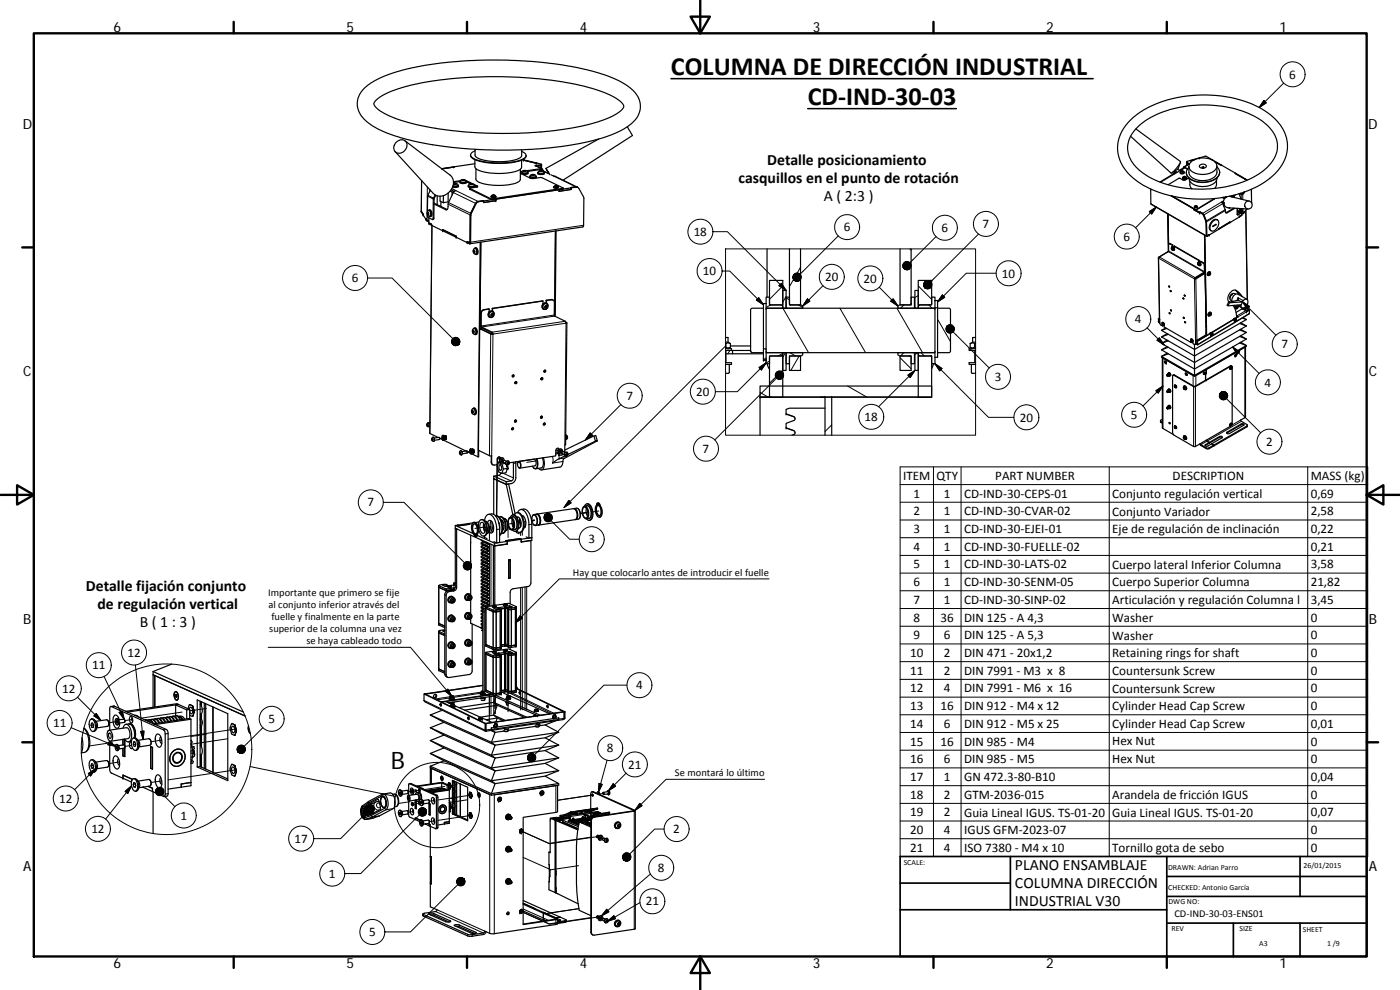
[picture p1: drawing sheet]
<svg xmlns="http://www.w3.org/2000/svg" width="420mm" height="297mm" viewBox="0 0 420 297" stroke-linecap="round" stroke-linejoin="round" font-family="sans-serif">
<defs><g id="words">
<g font-size="7.9">
<text x="201.4" y="22.5">COLUMNA DE DIRECCIÓN INDUSTRIAL</text>
<text x="242.4" y="31.5">CD‐IND‐30‐03</text>
</g>
<text font-size="7.2" x="117.3" y="230.8">B</text>
<g font-size="4.7">
<text x="230.2" y="49.5">Detalle posicionamiento</text>
<text x="221.7" y="54.9">casquillos en el punto de rotación</text>
<text x="247.3" y="60.3">A ( 2:3 )</text>
<text x="25.8" y="177.2">Detalle fijación conjunto</text>
<text x="29.3" y="182.6">de regulación vertical</text>
<text x="41.9" y="188">B ( 1 : 3 )</text>
<text x="304.6" y="261.1">PLANO ENSAMBLAJE</text>
<text x="304.6" y="266.5">COLUMNA DIRECCIÓN</text>
<text x="304.6" y="271.9">INDUSTRIAL V30</text>
</g>
<g font-size="4.2">
<text x="34" y="9.6">6</text>
<text x="104" y="9.6">5</text>
<text x="174" y="9.6">4</text>
<text x="244" y="9.6">3</text>
<text x="314" y="9.6">2</text>
<text x="384" y="9.6">1</text>
<text x="6.8" y="38.7">D</text>
<text x="410.6" y="38.7">D</text>
<text x="7" y="112.9">C</text>
<text x="410.8" y="112.9">C</text>
<text x="7" y="187.1">B</text>
<text x="410.8" y="187.1">B</text>
<text x="7" y="261.3">A</text>
<text x="410.8" y="261.3">A</text>
<text x="34" y="290.4">6</text>
<text x="104" y="290.4">5</text>
<text x="174" y="290.4">4</text>
<text x="244" y="290.4">3</text>
<text x="314" y="290.4">2</text>
<text x="384" y="290.4">1</text>
</g>
<g font-size="3.9">
<text x="386.9" y="23.6">6</text>
<text x="208.2" y="70.8">18</text>
<text x="253.2" y="69.4">6</text>
<text x="282.6" y="69.6">6</text>
<text x="294.9" y="68.5">7</text>
<text x="337.1" y="72.3">6</text>
<text x="210.9" y="82.6">10</text>
<text x="300.7" y="83.3">10</text>
<text x="105.6" y="84.7">6</text>
<text x="247.6" y="84.3">20</text>
<text x="259.2" y="84.8">20</text>
<text x="340.6" y="97">4</text>
<text x="384.6" y="104.5">7</text>
<text x="188" y="120">7</text>
<text x="209" y="118.8">20</text>
<text x="298.5" y="114.3">3</text>
<text x="379.5" y="116">4</text>
<text x="339.4" y="125.7">5</text>
<text x="259.5" y="126.3">18</text>
<text x="306" y="126.5">20</text>
<text x="210.9" y="135.9">7</text>
<text x="380" y="133.8">2</text>
<text x="271" y="144">ITEM</text>
<text x="298.7" y="144">PART NUMBER</text>
<text x="274.1" y="149.3">1</text>
<text x="281" y="144">QTY</text>
<text x="283.3" y="149.3">1</text>
<text x="289.3" y="149.3">CD‐IND‐30‐CEPS‐01</text>
<text x="333.8" y="149.4">Conjunto regulación vertical</text>
<text x="351.9" y="144">DESCRIPTION</text>
<text x="393.3" y="144.1">MASS (kg)</text>
<text x="393.3" y="149.3">0,69</text>
<text x="110.3" y="152">7</text>
<text x="274.1" y="154.6">2</text>
<text x="283.3" y="154.6">1</text>
<text x="289.3" y="154.6">CD‐IND‐30‐CVAR‐02</text>
<text x="333.8" y="154.7">Conjunto Variador</text>
<text x="393.3" y="154.6">2,58</text>
<text x="274.1" y="159.9">3</text>
<text x="283.3" y="159.9">1</text>
<text x="289.3" y="159.9">CD‐IND‐30‐EJEI‐01</text>
<text x="333.8" y="160">Eje de regulación de inclinación</text>
<text x="393.3" y="159.9">0,22</text>
<text x="176.6" y="163">3</text>
<text x="274.1" y="165.2">4</text>
<text x="283.3" y="165.2">1</text>
<text x="289.3" y="165.2">CD‐IND‐30‐FUELLE‐02</text>
<text x="393.3" y="165.2">0,21</text>
<text x="274.1" y="170.5">5</text>
<text x="283.3" y="170.5">1</text>
<text x="289.3" y="170.6">CD‐IND‐30‐LATS‐02</text>
<text x="333.8" y="170.6">Cuerpo lateral Inferior Columna</text>
<text x="393.3" y="170.6">3,58</text>
<text x="274.1" y="175.9">6</text>
<text x="283.3" y="175.9">1</text>
<text x="289.3" y="175.9">CD‐IND‐30‐SENM‐05</text>
<text x="333.8" y="175.9">Cuerpo Superior Columna</text>
<text x="393.3" y="175.9">21,82</text>
<text x="274.1" y="181.1">7</text>
<text x="283.3" y="181.2">1</text>
<text x="289.3" y="181.2">CD‐IND‐30‐SINP‐02</text>
<text x="333.8" y="181.3">Articulación y regulación Columna l</text>
<text x="393.3" y="181.2">3,45</text>
<text x="274.1" y="186.5">8</text>
<text x="274.1" y="191.8">9</text>
<text x="282.3" y="186.5">36</text>
<text x="283.3" y="191.8">6</text>
<text x="289.3" y="186.5">DIN 125 ‐ A 4,3</text>
<text x="289.3" y="191.8">DIN 125 ‐ A 5,3</text>
<text x="333.8" y="186.6">Washer</text>
<text x="333.8" y="191.9">Washer</text>
<text x="393.3" y="186.5">0</text>
<text x="393.3" y="191.8">0</text>
<text x="38.3" y="197">12</text>
<text x="273.1" y="197.1">10</text>
<text x="283.3" y="197.1">2</text>
<text x="289.3" y="197.1">DIN 471 ‐ 20x1,2</text>
<text x="333.8" y="197.2">Retaining rings for shaft</text>
<text x="393.3" y="197.1">0</text>
<text x="27.6" y="200.8">11</text>
<text x="273.1" y="202.4">11</text>
<text x="283.3" y="202.4">2</text>
<text x="289.3" y="202.4">DIN 7991 ‐ M3 x 8</text>
<text x="333.8" y="202.5">Countersunk Screw</text>
<text x="393.3" y="202.4">0</text>
<text x="18.7" y="207.8">12</text>
<text x="190.9" y="206.8">4</text>
<text x="273.1" y="207.7">12</text>
<text x="283.3" y="207.7">4</text>
<text x="289.3" y="207.7">DIN 7991 ‐ M6 x 16</text>
<text x="333.8" y="207.8">Countersunk Screw</text>
<text x="393.3" y="207.7">0</text>
<text x="273.1" y="213">13</text>
<text x="282.3" y="213">16</text>
<text x="289.3" y="213">DIN 912 ‐ M4 x 12</text>
<text x="333.8" y="213.1">Cylinder Head Cap Screw</text>
<text x="393.3" y="213">0</text>
<text x="15.9" y="218.1">11</text>
<text x="80.5" y="216.9">5</text>
<text x="273.1" y="218.4">14</text>
<text x="283.3" y="218.4">6</text>
<text x="289.3" y="218.4">DIN 912 ‐ M5 x 25</text>
<text x="333.8" y="218.5">Cylinder Head Cap Screw</text>
<text x="393.3" y="218.4">0,01</text>
<text x="182.1" y="225.7">8</text>
<text x="273.1" y="223.7">15</text>
<text x="282.3" y="223.7">16</text>
<text x="289.3" y="223.7">DIN 985 ‐ M4</text>
<text x="333.8" y="223.7">Hex Nut</text>
<text x="393.3" y="223.7">0</text>
<text x="188.6" y="230.6">21</text>
<text x="273.1" y="229">16</text>
<text x="283.3" y="229">6</text>
<text x="289.3" y="229">DIN 985 ‐ M5</text>
<text x="333.8" y="229">Hex Nut</text>
<text x="393.3" y="229">0</text>
<text x="273.1" y="234.3">17</text>
<text x="273.1" y="239.6">18</text>
<text x="283.3" y="234.3">1</text>
<text x="283.3" y="239.6">2</text>
<text x="289.3" y="234.3">GN 472.3‐80‐B10</text>
<text x="289.3" y="239.6">GTM‐2036‐015</text>
<text x="333.8" y="239.7">Arandela de fricción IGUS</text>
<text x="393.3" y="234.3">0,04</text>
<text x="393.3" y="239.6">0</text>
<text x="17.8" y="240.8">12</text>
<text x="54.2" y="245.9">1</text>
<text x="273.1" y="244.9">19</text>
<text x="283.3" y="244.9">2</text>
<text x="289.3" y="245">Guia Lineal IGUS. TS‐01‐20</text>
<text x="333.8" y="245">Guia Lineal IGUS. TS‐01‐20</text>
<text x="393.3" y="244.9">0,07</text>
<text x="27.4" y="250">12</text>
<text x="202.1" y="250">2</text>
<text x="273.1" y="250.3">20</text>
<text x="283.3" y="250.2">4</text>
<text x="289.3" y="250.3">IGUS GFM‐2023‐07</text>
<text x="393.3" y="250.3">0</text>
<text x="88.4" y="252.9">17</text>
<text x="273.1" y="255.6">21</text>
<text x="283.3" y="255.6">4</text>
<text x="289.3" y="255.6">ISO 7380 ‐ M4 x 10</text>
<text x="333.8" y="255.6">Tornillo gota de sebo</text>
<text x="393.3" y="255.6">0</text>
<text x="98.7" y="263.4">1</text>
<text x="197.5" y="261.6">8</text>
<text x="193.8" y="271.7">21</text>
<text x="110.8" y="280.9">5</text>
</g>
<g font-size="3.1">
<text x="171.9" y="172.7">Hay que colocarlo antes de introducir el fuelle</text>
<text x="80.5" y="178.9">Importante que primero se fije</text>
<text x="80.5" y="182.5">al conjunto inferior através del</text>
<text x="80.8" y="189.7">superior de la columna una vez</text>
<text x="81.4" y="186.1">fuelle y finalmente en la parte</text>
<text x="91.9" y="193.3">se haya cableado todo</text>
<text x="202.6" y="232.9">Se montará lo último</text>
<text x="352.5" y="275.2">CD‐IND‐30‐03‐ENS01</text>
</g>
<g font-size="2.4">
<text x="271.2" y="259.7">SCALE:</text>
<text x="350.6" y="260.9">DRAWN: Adrian Parro</text>
<text x="391.2" y="260.6">26/01/2015</text>
<text x="350.6" y="267">CHECKED: Antonio García</text>
<text x="350.7" y="271.4">DWG NO:</text>
<text x="351.6" y="279.3">REV</text>
<text x="372" y="279.4">SIZE</text>
<text x="391" y="279.6">SHEET</text>
<text x="377.9" y="283.8">A3</text>
<text x="398.3" y="283.8">1 /9</text>
</g>
</g></defs>
<g fill="none" stroke="#000" stroke-width=".36">
<path d="M109.3 26.5a30.6 30.6 0 0 1 14.3-6.1 129.9 129.9 0 0 1 54.9 1.1 23.5 23.5 0 0 1 12.4 6.7 6.3 6.3 0 0 1-1.9 9.3 38.9 38.9 0 0 1-16.4 5.8 130.7 130.7 0 0 1-51.7-1.8 24.7 24.7 0 0 1-12.1-6.3 6.1 6.1 0 0 1 .5-8.7zM112.9 30.1a24.5 24.5 0 0 1 11-4.7 123.9 123.9 0 0 1 53.9 1.1 19.5 19.5 0 0 1 9.1 4.7 1.28 1.28 0 0 1-.5 2 29.9 29.9 0 0 1-13.1 4.9 125.7 125.7 0 0 1-51-1.4 20.2 20.2 0 0 1-9.8-4.8 1.11 1.11 0 0 1 .4-1.8zM188.2 38.1l1.6 2.6-20.8 13.3M339.3 36a31.8 31.8 0 0 1 21.6-7.5 32.3 32.3 0 0 1 21 6.4 10.9 10.9 0 0 1 3.1 14.1 19.9 19.9 0 0 1-11.3 8.5 38.9 38.9 0 0 1-30.6-1.9 14.3 14.3 0 0 1-7.5-9.2 11.1 11.1 0 0 1 3.7-10.4zM340.9 38.7a26.9 26.9 0 0 1 17.8-7.1 30 30 0 0 1 21.2 5.6 7.9 7.9 0 0 1 2.3 10.7 19.9 19.9 0 0 1-12.5 7.7 35.5 35.5 0 0 1-25.1-2.6 11.1 11.1 0 0 1-6.2-8 8.1 8.1 0 0 1 2.5-6.3zM340.9 38.7l13.4 9.8a7.8 7.8 0 0 1-2.8 3.4l-12.2-11M118.9 42.7a1.82 1.82 0 0 1 2.8-.3 1.82 1.82 0 0 1-.3 2.8 1.82 1.82 0 0 1-2.8 .3 1.82 1.82 0 0 1 .3-2.8zM121.5 42.2l13.6 10.4a3.7 3.7 0 0 1-1.6 6 3 3 0 0 1-3.4-.5l-11.5-12.6M126.5 54.2l-.1 9.4 .6 .9M129.2 57.1l-.9 1.8v4.5M130.6 58.5l-.6 1.2-.1 6.1-1.5-.6-.1-.7M130.8 58.6l-.5 1-.1 5.9-.4 .4"/>
<path d="M131.2 58.8v2.6M132.1 58.9v1.4l.9 .5M133.1 58.7l-.1 2.1M134.5 57.9v2.7l-1.5 .2M135.1 57.3l.6 .3M135.4 57l.9 .4M135.6 56.6l1.2 .6-.8 .6-1.5 3.1v1.1a.69 .69 0 0 1-.7 .9l-3.6-1.7M135.7 57.6v1M136.1 55.1h1l.4 .5M136.2 55.2h.8zM136.2 57.6h-.5M136.3 50.1l-3.8 .5"/>
<path d="M136.3 50.1l-3.7 .6M136.4 55.1v.2M136.8 55.1v.2M137.5 55.6a1.31 1.31 0 0 1-1.6 .3M137.5 55.6h.1a.83 .83 0 0 1-1.3 .3h-.4M137.6 55.7a1.28 1.28 0 0 1-1.8 .4M138 54.5a1.07 1.07 0 0 0 1.6 .5l.4-.1v-.4l1.2 .6M138 54.5l-1.9 .3M138.1 54.4a1.23 1.23 0 0 0 1.8 0M138.1 54.4a.96 .96 0 0 1 .9-.5 .96 .96 0 0 1 .9 .5M138.1 54.4l-.1 .2 .2 .1 .9 .1 .8-.1v-.3M138.2 54.2l-2.1 .3"/>
<path d="M138.6 54h.8zM138.8 53.9v.2M139.2 53.9v.2M139.8 54.1l2.1 1M139.9 54.4l.1 .1M139.9 54.5l.1 .1M140 54.5l1.3 .8M140.5 55.8a1.18 1.18 0 0 0 1.7 .4l.3-.1v-.3l.7 .3M140.6 55.6l-.1 .1a1.48 1.48 0 0 0 2 0l-.1-.1M140.8 55.3a.95 .95 0 0 1 1.5 .5l-.8 .2a.52 .52 0 0 1-.7 0 .52 .52 0 0 1-.1-.6zM140.9 56.5l.1 .3 6.8 3.1M141.1 55.2h.8z"/>
<path d="M141.2 46.5a2.41 2.41 0 0 0 2.3 1.8 23.3 23.3 0 0 0 13.6-.5l.7-.6 .1-.5M141.7 55.1v.2M142.4 55.6l.9 .4M142.5 47.9v2.1a3.1 3.1 0 0 0 2.8 1.6 18.6 18.6 0 0 0 10.8-.7l.4-.7v-2.2M142.5 49.1l-6.2 1M142.6 45.3a1.33 1.33 0 0 0-1.2 1.6 9.9 9.9 0 0 0 6.4 1.9 16.3 16.3 0 0 0 9.8-1.5 .99 .99 0 0 0 .2-1.1 .99 .99 0 0 0-.9-.6l-.3-.2M142.6 44.8v1.7a3 3 0 0 0 2.7 1.6 17.5 17.5 0 0 0 11-.9l.2-.4 .1-1.9M142.7 55.9h.1M142.8 50.6v3.1a2.94 2.94 0 0 0 2.8 1.5 17.3 17.3 0 0 0 10.1-.7l.5-.6v-3.1M147.4 58.9v.3l.5 .1 .8-.1 .2-.2M147.5 58.8l-.1 .3 .5 .1 .8-.1v-.3M147.5 58.7a.58 .58 0 0 1 .7-.3 .58 .58 0 0 1 .4 .7h-.4a.43 .43 0 0 1-.5 .1 .43 .43 0 0 1-.2-.4z"/>
<path d="M147.9 58.6h.4zM148 58.5v.2M148.2 58.5v.2M156.2 52l3.1 1.5 3.2-.2 6.5 3.1-21.6 3.3-6.4-3.2 2.4-.5-1.2-.7M156.5 51.8a1.05 1.05 0 0 0 1.5 .5l.4-.2 .1-.3M156.5 51.7l-.3 .1M156.6 51.6l-.1 .1a1.51 1.51 0 0 0 1.9 0M156.7 51.5h-.5M156.7 51.3a.96 .96 0 0 1 1.6 .6l-.6 .1a.7 .7 0 0 1-1.1-.5zM156.9 47.9l.3 .1M157.1 51.3h.7zM157.1 48l3.8 1"/>
<path d="M157.2 48h-.1M157.3 48l3.7 .9M157.3 48h-.2M157.3 51.2v.2M157.7 51.2v.2M158.1 51.2l4.5-.6 .6 .8M159.1 52.9l-.1 .2 .9 .2a.75 .75 0 0 0 1-.4M159.2 52.5a.97 .97 0 0 1 1.6 .6l-.8 .1a.51 .51 0 0 1-.7 0 .51 .51 0 0 1-.1-.6zM159.6 52.5h.8zM159.8 52.4v.2M160.2 52.4v.2M160.9 49l1.6 .3-2 .4 2.2 .9"/>
<path d="M161 53a1.12 1.12 0 0 1-1.6 .5l-.4-.2v-.3M161.4 51.8a.73 .73 0 0 0 1.1 .6l.8-.2 .1-.3M161.5 51.7a1.23 1.23 0 0 0 1.7 0M161.5 51.7l-.1 .1a1.56 1.56 0 0 0 1.9 0l-.1-.1M161.5 51.7a.96 .96 0 0 1 .9-.5 .96 .96 0 0 1 .8 .5M162 51.3h.8zM162.1 50.9l2.8 1.3M162.2 51.2v.2M162.3 49.7l-1.2 .2M162.3 49.7l.2-.1zM162.5 49.3v1.2M162.6 51.2l-.1 .2"/>
<path d="M162.8 51.2l-.4-.4-4.1 .7M163.2 51.4l1.5 .5-.9-1.4 1.2 1.9M165.3 52.4l7.9 3.7M166.1 56.2l.6 .3 .7-.1 .2-.2M166.2 56.1a.69 .69 0 0 1 .7-.4 .69 .69 0 0 1 .6 .4M166.2 56.1v.1M166.2 56.2l.6 .1 .7-.1M166.2 56l-.1 .2 .6 .2 .8-.1v-.3M166.6 55.8h.5zM166.7 55.8v.1M167 55.8v.1M167.5 56.1v.1"/>
<path d="M167.8 57.4v-.5l-19 2.9v.4l-3.6 .6M169 56.4l-.1 .4-23.7 3.5M171.3 56.3l.2 .1M171.3 56.3l.1 .1-3.6 .5v.5M171.4 56.8h.1M171.4 56.4l.1 .4M171.5 56.4l1.5-.3 .5 .2 1.7 3.1-.2 8.7-34 5.1M171.5 56.8l-3.7 .6M173.2 56.1l-1.9 .2M173.2 56.1l.2 .1M179.7 41.7l-15.9 8.8M345.4 56.8l.1 4.5 16.6 9.6"/>
<path d="M351.9 58.8l6.9 4.1 5.7-3.3-5.7 3.4-7.3-4.2 8.5 4.9M352.1 52.2l.2 .1M352.1 52.2v.1M352.4 51.4v.6M352.6 51.3l.5 .3-1 .6M354.2 51.7a.62 .62 0 0 0 .6 .5 .62 .62 0 0 0 .6-.5M354.3 51.7h.1M354.3 48.7l-.8 2-1.8 1.2M354.3 51.5a.5 .5 0 0 0 .5 .6 .5 .5 0 0 0 .5-.6M354.3 51.5l.1-.1a.5 .5 0 0 1 .7-.1 .5 .5 0 0 1 0 .8 .5 .5 0 0 1-.7-.2zM354.6 51.4l.4 .1zM354.7 51.5h-.1"/>
<path d="M354.7 51.3v.2M354.9 51.4l-.2 .1M355 53.3v.1M355 50.5l.4-.4 1 .6M355.1 50.6l-.2-.1-1 .6-.5-.3M355.3 53.1h.4zM355.4 50.2h.1M355.4 50.2l-.3 .4M355.4 50.2l1 .6M355.4 53.1l.3 .1M355.4 53.1v.1M355.4 53v.1"/>
<path d="M355.6 50.3l-7.5 4.3M355.7 53v.2M356 53.1a.5 .5 0 0 1-.5 .6 .5 .5 0 0 1-.5-.5M356 53.4l-.1 .1a.61 .61 0 0 1-.9-.1M356 53.3v.1M356 53.3a.53 .53 0 0 0-.5-.4 .53 .53 0 0 0-.5 .4M356.1 48.7l.8 .6M356.1 53.4a.6 .6 0 0 1-.6 .5 .6 .6 0 0 1-.6-.5M356.1 48.6v.1M356.1 48.7v.9M356.8 53.4l-1.4 .7-1.6-.6-3.2 1.9M356.9 49.3l-1.6 .8"/>
<path d="M356.9 49.3h.1M357.1 54.3v1.4l.6 1M357.2 48.2l-1.1 .4 .9 .6M357.2 48.2h.1M357.3 48.8a5.6 5.6 0 0 1 7.7 .3 2.38 2.38 0 0 1-2.2 3 5.2 5.2 0 0 1-5.9-1.6l-.1-.9zM358.6 47.9l-1.4 .3M359.9 47.4l-.1 .1M360.1 49.6a1.22 1.22 0 0 1 1.9 .3 1.16 1.16 0 0 1-1.1 .6 1.16 1.16 0 0 1-.9-.8zM360.7 50.1l.6 .1a.29 .29 0 0 1-.3 .2 .29 .29 0 0 1-.3-.3zM363.8 47.9h.1M363.8 47.9l-2-1-4.6 1.3M363.8 47.9l2.7 1.7"/>
<path d="M364.5 48.5l2 1.1M365.1 54.2v1.3l-.6 1M365.2 50.1a2.19 2.19 0 0 1 .8 2.1 2.19 2.19 0 0 1-1.7 1.7 6.7 6.7 0 0 1-8-1.2 1.95 1.95 0 0 1 .5-2.5M365.2 49.8v1.9a3.9 3.9 0 0 1-4.4 2.5 3.7 3.7 0 0 1-4-2.4v-1.9M365.2 53.3a2.95 2.95 0 0 1-2.9 2.6 5 5 0 0 1-5.3-1.8l-.1-.6M366 51.6a3.6 3.6 0 0 1-3.6 3 5.7 5.7 0 0 1-6.2-2.1l-.2-.7M366.6 49.6l4.2 2.4M366.6 49.6h-.1M366.6 49.6h.1M366.8 59.2l.8 .3M367.9 59.1l-.8 .1M368 59.1l-.5 .3-.5-.2"/>
<path d="M368.2 59l-1 1.1M368.9 58.9l6 1.4M369.9 58.7l-.6 .3M370 58.7l.2 .1M370 58.8l.3 .1M370.2 58.6l.1 .2M370.2 58.7l-.6 .4h.3M370.2 58.8l.2 .4M370.3 58.8l.2 .4M370.7 52.1l2.9 1.6M370.8 52l2.8 1.7M370.8 52l-.1 .1"/>
<path d="M371.8 58.1l.7 1.7M373.3 57.7l-.5 .4-.5-.1M373.4 57.6l-.6 .7-.6-.3M373.6 53.7l.8 .3M375.6 56.8v3.9M126.4 63.4l.6 1.1M127 64.5l.9 1.3v-.2M127.9 65.6l.3 .5 .5 .1M127.9 65.6l.3 .7 .5 .1M128.3 63.7l.3 .5-.1 .2-.3-.4zM128.3 63.4l.1-.1a.58 .58 0 0 1 .7 0 .58 .58 0 0 1 .2 .6 .64 .64 0 0 1-.5 1 .64 .64 0 0 1-.6-.9zM128.5 63.9l.1 .2"/>
<path d="M128.5 63.9l-.3 .1M128.5 63.2a.68 .68 0 0 1 .8 .1 .68 .68 0 0 1 .1 .9 .49 .49 0 0 1 0 .6 .49 .49 0 0 1-.6 .1M128.6 63.9h-.1M128.6 64.3l-.3 .1M128.6 64.2h.1M128.7 66.9l.8 .4v.3M128.7 66.9v.3l.8 .4M128.7 65.4v1.5M128.8 63a1.06 1.06 0 0 1 .8 .9 1.06 1.06 0 0 1-.5 1.1M129.5 67.6h.1M129.5 67.6l3.4 1.6v-.3M129.6 67.6l-.6 62.4 2.5 1.3"/>
<path d="M130.2 60.9l4 2M132.3 60.5v1.4M132.9 68.9l4 2v.3M132.9 68.9v.3l4 2M136.9 71.2l3.3 1.6v-.3M140.2 72.5l.7 .3M141 72.8h-.1M141.1 72.4l-.3 .4M142.2 74.7a.58 .58 0 0 1 .8-.1 .58 .58 0 0 1 .2 .7 .64 .64 0 0 1-.6 .9 .64 .64 0 0 1-.6-.8zM142.2 75.1l.2 .1v.6l-.3-.4zM142.4 74.6a.68 .68 0 0 1 .8 .1 .68 .68 0 0 1 0 .8 .49 .49 0 0 1 0 .6 .49 .49 0 0 1-.6 .2M142.4 75.3l.1 .2"/>
<path d="M142.4 75.3l-.3 .1M142.4 75.7h-.2M142.4 75.3h.1M142.5 75.5v.1M142.6 74.4a1.07 1.07 0 0 1 .8 1.7l-.5 .3M144.1 72.7l-.6 64.4M144.3 72.7l-.2 26 3.7 1.5M145 60.2l.1 .6M145 60.2l-1.7 .3-.5 .4-1.5 3.1-.2 8.7-.2 .1M145 60.2l.2 .1M145.1 60.3l-2 .5-1.7 3.5-.2 8.7-.3 .2-.7-.4v-.3M145.1 60.7l.1 .1"/>
<path d="M145.2 60.3v.5M166.7 69.3l-.3 25.5M166.9 69.3l-.3 25.6M230.2 74.7v14.5M236.9 74.7v16.8h3.4v-16.8M270.1 74.7v16.8h3.3v-16.8M347.7 77.3l.2 18.5M350.4 64.2l.2 11.3M350.6 64.2l.1 9.1M350.6 75.5l-2.9 1.9 2.7-1.8M350.7 73.4l-.1 2.1M350.7 73.4l.3-.3 .8 .5"/>
<path d="M350.8 73.1l.3-.1 .8 .5M351.6 74.3a.49 .49 0 0 1 .7 .1 .49 .49 0 0 1-.2 .7M351.6 74.6l.3 .3zM351.8 74.7l.1 .1M351.8 74.7h-.2M351.8 74.6v.1M351.8 74a.63 .63 0 0 1 .6 .4 .63 .63 0 0 1-.1 .7M351.8 74l-.1 .1M351.8 73.6v.4M351.9 74.8l-.1 .1M351.9 73.5l.1 .5M351.9 73.5l-.1 .1"/>
<path d="M352 74h.1M352 74l.4 .2-.4-.2M352.4 73.9l7.4 4.2M352.4 73.9l7.5 4.2M352.4 73.9v.4M358.3 62.9l1.7 1M358.3 62.7v.2M358.4 62a.49 .49 0 0 0 .5 .4 .49 .49 0 0 0 .5-.3M358.6 61.8l-.1 .1a.37 .37 0 0 0 .4 .4 .37 .37 0 0 0 .3-.5M358.6 61.8a.34 .34 0 0 1 .5-.1 .34 .34 0 0 1 .1 .5 .34 .34 0 0 1-.6 0zM358.7 61.8l.3 .1zM358.8 61.9h.1"/>
<path d="M358.8 61.8v.1M359 61.8l-.2 .1M359.4 62v.1M359.5 78.8a.45 .45 0 0 1 .6 0 .45 .45 0 0 1 .1 .6 .45 .45 0 0 1-.6 .1zM359.5 78.8a.49 .49 0 0 1 .7 .2 .49 .49 0 0 1-.2 .7M359.5 79.1l.3 .4zM359.6 78.7a.62 .62 0 0 1 .7 .2 .62 .62 0 0 1-.1 .8M359.7 79.2v.3M359.7 79.2l-.2 .1M359.7 79.2h.1M359.8 78.1v.5M359.9 78.1v.5"/>
<path d="M359.9 78.1h-.1M359.9 78.5h.1M359.9 78.6l.3 .2M359.9 78.5v.1M359.9 78.5l.3 .3M360 63.7v.2M360 63.7l1.1 .7 .8 2.1 .1 4.3 .3 .1 .6-.4M360.2 63.6h.1M360.2 63.6l-.2 .1M360.2 63.6l.9 .6 1 2.2 .1 4.3 .7-.3M360.2 78.8h.1M360.3 78.5l1.1 .8 .1 2.3-2.9 1.8-.1 .3"/>
<path d="M360.3 78.5l.8 .3 .4 .4 .1 2.3-3 2.1M360.3 78.5v.4M361.5 70.5l.5 30.2M361.6 70.6l.5 30M362.2 70.7h.1M362.9 70.4l-.6 .3-.1-.2M362.9 70.4v.1M363.9 66.5a1.01 1.01 0 0 1 1.5-.5 1.01 1.01 0 0 1 .3 1.5 1.78 1.78 0 0 1-2.4 1.6 2.28 2.28 0 0 1 .6-2.6zM364 67.8l.9-.5-.9 .7zM364.8 67.4h.1M365.4 66a1.85 1.85 0 0 0-2.4 1.9v1l.5 .4M365.7 68.8h.1"/>
<path d="M366.7 60.8l.5-.3 .2 .4M366.9 60.7l.4 .2M367.3 60.2l-.7 .4 .4 .5 .9 2.8 2.7-1.4M367.4 60.9l-.1 1M367.4 60.9a1.22 1.22 0 0 0 1.2 1.5l6 .3M368.9 62.4l.1 .1M369 62.4h.1M369.1 66.8v-.2l-3.4 2.3M369.1 66.8l-6.2 3.7M370.1 62.5h.1M370.2 62.5l-2.4 1.3M371.3 62.5l.1 2"/>
<path d="M371.4 62.5l.1 2 1.1-.6M372 65.1l-2.9 1.7M372.3 63.6l.2 .1M372.4 63.4h.2l-.2 .4zM372.5 63.4l-.1 .2M372.5 63.4h.1M372.5 62.9a.55 .55 0 0 0-.8 .5 .55 .55 0 0 0 .8 .4l.2-.4a.41 .41 0 0 0-.4-.5 .41 .41 0 0 0-.4 .5l.1 .5M372.6 63.9v.6M372.6 63.1a.5 .5 0 0 0-.7 .1 .5 .5 0 0 0 .2 .7M372.6 64.5l-.6 .6M372.8 62.6l-.2 1.3M373.1 64l-.5 .1"/>
<path d="M373.1 64l.4-.5-.4 .6-.5 .1M373.9 63.1l.5 26.9M374.2 62.7l-1.1 1.3M375.6 60.7v.2M375.6 60.7v.1M141.9 99.1l.3 .5-.1 .3-.2-.1zM141.9 98.7h.1a.58 .58 0 0 1 .7 0 .58 .58 0 0 1 .2 .7 .65 .65 0 0 1-.5 .9 .65 .65 0 0 1-.7-.9zM142.1 98.6a.7 .7 0 0 1 .8 .2 .7 .7 0 0 1 .1 .8 .49 .49 0 0 1 0 .6 .49 .49 0 0 1-.6 .1M142.1 99.4l.1 .1M142.1 99.4h-.3M142.1 99.3v.1M142.2 99.7l-.3 .1"/>
<path d="M142.2 99.6h.1M142.4 98.4a1.14 1.14 0 0 1 .6 1.9l-.3 .1M146.8 93.6l-.1-.9-1.5 .2-.7 .5-.2 .6v4.1l3.4 1.8 .1 .3M146.8 93.5v.1M146.8 92.7l-1.7 .3-.6 .6-.1 4.2 .1 .3 3.3 1.6 .1 .5M146.8 93.5h.1M147.4 94.3l.3-.2 .3 .1v.4l-.3 .2-.3-.1zM147.7 94.1h.1M147.7 92.5l.1 .1M147.7 92.5v.8M147.8 92.6v.8M147.9 93.4a1.01 1.01 0 0 0-1.3 .5 1.01 1.01 0 0 0 .4 1.3"/>
<path d="M148 94.2l-.2-.1v.4M148 94.6l-.2-.1-.3 .2M148.3 94.1a.92 .92 0 0 0-1.2-.7 .92 .92 0 0 0-.5 1.4l.6 .5 .6-.2M163 90.3l-15.2 2.3M163 91.1l-.2-.8-15.1 2.2M163.2 92.7h.1M163.6 91.9l.3-.2 .3 .1v.4l-.3 .2-.3-.1zM163.9 91.7h.1M163.9 90.1l.1 .1M163.9 90.1v.8M164 90.2v.8M164 90.2l1.7-.3 .5 .3 .2 .6v4l3.2 1.6 .3 .6 .2-.1-.3-.2"/>
<path d="M164.1 91a1.01 1.01 0 0 0-1.4 .5 1.01 1.01 0 0 0 .5 1.3M164.2 91.8l-.2-.1v.4M164.2 92.2l-.5 .1M164.5 91.7a.91 .91 0 0 0-1.2-.7 .91 .91 0 0 0-.5 1.4l.4 .4 .8-.1M166 90l-2.1 .1M169.9 96.8v.1M170.1 96.9l-.4 36.5-.2 .1-.1 2.2M229.1 92.5h-3.5l-.3 .3v12.7l.3 .3h3.5M229.9 91.1v-1.9h1v1.9l.2 .4h3.3l.5 .3v.7h-5M229.9 92.8l.1-.3h50.5l.1 .3M229.9 91.1v13.6M229.9 91.1h-.8v13.6"/>
<path d="M230.9 84.1h4v7.4h-4zM234.9 87.1h1v5.4h-1zM235.9 89.2h1v1.9l.2 .4h3.3l.5 .3v.7h-5zM269.5 91.8l.5-.3h3.3l.1-.4v-1.9h1v3.3h-4.9zM274.6 87.1h1v5.4h-1zM275.6 84.1h4v7.4h-4zM280.6 90.2v-1h-1v1.9l-.2 .4h-3.3l-.5 .3v.7h5M280.6 90.2v2.1h.8v-2.1M280.6 92.3v14.9M280.6 90.2h.8M281.4 92.3v14.9h-.8M281.4 90.2h.1"/>
<path d="M281.4 92.5h3.5l.4 .3v12.7l-.4 .3h-3.5M347.7 95.6l.1 .1M347.7 95.6v1M347.7 96.6l.1 .1M347.8 95.7v1M347.8 96.7l.3 .2M347.9 95.6l-.1 .1M347.9 95.4l-.2 .2M347.9 95.7h-.1l.1 .1M347.9 95.8l.3 1.5 .7 .5v-.4M348.7 96.9a.35 .35 0 0 1 .6 .1 .35 .35 0 0 1-.2 .5M348.8 96.8a.47 .47 0 0 1 .5 .2 .47 .47 0 0 1 0 .5"/>
<path d="M348.8 97.1l.2 .2zM348.9 97.2v.1M348.9 97.2h.1M348.9 97.2l-.1 .1M349 97.5l-.1 .3M349.4 97.6l-.2-.1 .2 .2M349.4 97.5v.6l8.1 4.7v-.4M349.9 98.4l-1.3 .7M350.1 98.6l-1.5 .5M350.8 85.9l.2 .3zM350.8 85.9l.2 .2M350.9 85.9v.1"/>
<path d="M350.9 93.9h.2v.3zM351 93.9l.1 .2M351.1 93.9v.1M351.2 87.2l.3 .3zM351.3 87.2l.2 .2M351.3 93l.3 .3zM351.4 87.2l.1 .2M351.4 93l.2 .3-.2-.3M351.5 93.1l.1 .1M355.1 89.4l.1 .2M355.2 95.2l.2 .3M355.3 95.2l.1 .2"/>
<path d="M355.3 95.3l.1 .1M355.5 88.5l.2 .3M355.5 88.7l.2 .1M355.6 96.5l.2 .4zM355.7 96.5l.1 .3M359.3 83.1v.2M359.6 82.9v.2M359.8 82.8v.2M361.6 82.1l-3.1 1.6M361.7 82.1l-2.9 1.6h-.3M362.7 81.8a.42 .42 0 0 1 .6 .2 .42 .42 0 0 1-.3 .6 .42 .42 0 0 1-.5-.3zM362.9 82.3l.3 .1"/>
<path d="M363 82.2h.3l-.3 .3zM363 93.9a.42 .42 0 0 1 .5 .3 .42 .42 0 0 1-.3 .5 .42 .42 0 0 1-.5-.3zM363.1 94.5h.3M363.1 81.6a.63 .63 0 0 0-.7 .3 .63 .63 0 0 0 .1 .8M363.2 94.3h.2l-.2 .3zM363.2 99.9v.1M363.2 100h.1M363.3 82.2l-.2-.1-.1 .2M363.3 81.8a.51 .51 0 0 0-.8 .2 .51 .51 0 0 0 .3 .7M363.3 99.9h-.1M363.3 99.9l-.1 .1M363.3 93.7a.6 .6 0 0 0-.7 .3 .6 .6 0 0 0 .2 .8"/>
<path d="M363.4 94.3l-.2 .1M363.5 99.8h.1M363.5 99.8l-.2 .1M363.5 93.9a.5 .5 0 0 0-.7 .2 .5 .5 0 0 0 .2 .7M363.9 100l-.4 .2v.4M363.9 100h.1M363.9 100l.1 .4-.5 .2M363.9 99.9a.47 .47 0 0 0-.5 .2 .47 .47 0 0 0 .1 .6M368.9 90.6h.1M368.9 90.8l-.3 1M369.1 89.5h.1M369.7 88.3l-.5 .4v.5"/>
<path d="M369.9 88.2l-.6 .6-.2 .7M369.9 88.1v.1M370 91.6l.9 1.9 .2 1.7M370.3 95.7v.1M370.3 95.7h.1M370.6 95.5h.1M370.6 95.5l-.3 .2M370.6 91.6l.2 .9M370.6 91.7l.7 .5M370.7 95.8a.28 .28 0 0 1 .4 .2 .28 .28 0 0 1-.3 .3 .28 .28 0 0 1-.3-.2zM370.7 92v.3M370.7 92.1v.1"/>
<path d="M370.8 87.1l1 1.3M370.8 92.5h.1M370.8 92.2l.1 .1M370.8 92.1v.3M370.8 88.3a1.23 1.23 0 0 0-1.3 .2 1.23 1.23 0 0 0-.3 1.3l.5 .5M370.9 96.1v.2zM370.9 87.1l.8 .6 1 1.2M370.9 92.3v.3M370.9 92.3l-.1 .2M371 95.7a.47 .47 0 0 0-.5 .2 .47 .47 0 0 0 0 .5M371 96.1v.1M371.1 95.9v-.1a.37 .37 0 0 0-.6 .1 .37 .37 0 0 0 .3 .5"/>
<path d="M371.1 94.7l.4 .4M371.1 94.8l.3 .3M371.3 91.6l1.4 .8M371.4 95.1l-12.1 7.3v.9M371.4 95.1h.1M371.4 91.7l-.2 .7-.4 .1M371.5 95.1l-12.1 7.3M371.5 95.1h.1M371.5 89.3l.2 .8-3 .6 .2 .1 4-.2-.5-.1 .3-.1a1.06 1.06 0 0 1 1.8-.3 1.8 1.8 0 0 1-1.9 2.3l-.3-.9M371.7 91.8a.56 .56 0 0 1-.2 .7 .56 .56 0 0 1-.7 0M371.7 91.8h.1M372 97l2 .8"/>
<path d="M372 99l2 .8M372.4 96.8l1.6 1M372.4 98.8l1.6 1M372.8 89a3.2 3.2 0 0 0-2.5-1.9 2.63 2.63 0 0 0-1.6 3.3l.3 .2M372.8 95.4l1.2 .5M372.9 92.5l-.1 .1M372.9 90.6l-.4 .9-3.9 .3-.3-.2 .4-.9M373 92.6l.3 .3v-.2M373 92.6h-.1M373 92.6l.4 .3M373.1 95.3l.9 .6M373.1 92.5l-.1 .1"/>
<path d="M373.1 92.5l.2 .1M373.3 92.6v.1M373.3 92.7l.1 .2M373.7 92.1l.2 1.1M373.8 92.1l.2 1.1M373.9 93.2l-1.1-.6-1.8 1.1M374 95.9l-15.5 8.9-9.9-5.7M374 97.8l-15.5 9-9.9-5.7M374 99.8l-15.5 9-9.9-5.8M374.2 89.8l-2.7-1.6a1.81 1.81 0 0 0-1.8 2.3M374.4 91.1v2.2M374.4 92.8l.5 .2-.5-.1"/>
<path d="M375 93.1l-.2 1.1-15.3 9.2M375 93.1l-.9 .5-.2-.4M375 93.1l-.9 .4M147.8 100.2h.1M147.9 100.2h-.6l-3.3-1.5-.4 36.1 .2 .4 3.2 1.6h.6v2.1l.3 .5h1.3v-1.7a.51 .51 0 0 1 .4-.6 .51 .51 0 0 1 .6 .4M154.1 112.5l.1 .3-.4 .3M154.5 114.8l.3-.2v.3h-.3M154.8 114.5l.1 .4-.3 .1M154.9 114.5v.4l-.2 .2M162.5 113.4l-.2 .3M162.5 113.4l.2 .2-.4 .1M162.7 113.3l.1 .4-.4 .2 .4-.3-.1-.3"/>
<path d="M163.6 111l.1 .4-.4 .2M217.8 101.3h.7v1.4M217.8 102.7h.7M217.8 104.6h1.7v.6M217.8 105.2h1.7M217.8 108.8h1.7v.5h-1.7M217.8 103.1h.1M217.9 103.1v1.1M217.9 104.2l.5 .2 .8-.2M217.9 105.2v3.6M217.9 104.2h-.1M217.9 103.1l.5-.2 .8 .2"/>
<path d="M218.5 102.7l.7 .4M218.9 109.3v2.4l-.2 .3h-.9M219.2 103.8h6.1M219.2 103.1v1.1M219.2 104.2l-.7 .4M219.5 105.2h.3v1h-1.9M219.8 105.2h5.5M219.8 106.2h9.3M228.1 119.1h2.8M228.1 115.8h51.5v3.3h-51.5zM229.1 107.7v-3h.8v3.4M229.1 108.1h.8"/>
<path d="M229.9 105.8h5v.7l-.5 .3h-3.3l-.2 .3v2h-1v-1M229.9 105.5l.1 .3h50.5l.1-.3M229.9 107.7h-.8v.3M229.9 108l-.8 .1M230.2 109.1l.7 1.7M230.9 106.8h4v12.4h-4zM230.9 119.2h4M231.5 119.2h-3.4v11.4M234.9 119.1h12.6M234.9 105.8h1v5.3h-1zM235.9 105.8h5v.7l-.5 .3h-3.3l-.2 .3v2h-1zM236.9 106.8h3.4v4.3h-3.4z"/>
<path d="M246.2 119.1l1.4 .1M249.6 119.1h26M249.6 119.1h.1M269.5 105.8h4.9v3.3h-1v-2l-.1-.3h-3.3l-.5-.3zM270.1 106.8h3.3v4.3h-3.3zM274.6 105.8h1v5.3h-1zM275.6 106.8h4v12.4h-4zM275.6 119.2h4M280.1 109.1l-.5 1.5M280.6 105.8h-5v.7l.5 .3 3.4 .1 .1 2.2h1v-1.9M281.4 106.2h.1M291.2 103.1l.5-.2 .8 .2"/>
<path d="M291.2 104.2l.5 .2 .8-.2M291.2 103.1v1.1M291.2 104.2l.7 .4M291.5 109.3l.1 2.6 1.2 .1M291.9 102.7l-.7 .4M291.9 102.7h.9M292.5 104.2l.3 .1M292.5 103.1v1.1M292.5 105.2v3.6M292.8 103l-.3 .1M292.8 104.6h-2v.6h2M292.8 108.8h-2v.5h2"/>
<path d="M292.8 101.3h-.9v1.4M348.6 106.9l9.9 5.7v-1.9M348.6 106.9v.3l9.9 5.7M348.6 105l9.9 5.7M348.8 107.3v21l3.3 2M349.6 108.4l.1-.1a.34 .34 0 0 1 .4 .3 .34 .34 0 0 1-.4 .4zM349.6 108.4h.1M349.8 108.6l.1 .1M349.8 108.6l-.1 .1M349.8 108.6h.1M349.9 108.7h-.2M350.2 112.6h.3v.3l-.2-.1"/>
<path d="M350.2 117.5l.2 .3-.2-.4 .3 .1-.2 .3M350.2 112.4h.5l.1 .3-.3 .2M350.2 117.3h.5l.1 .3-.3 .2M350.3 106l-1.7 .9M350.3 100.1l-1.7 1M350.3 102l-1.7 1M350.3 104l-1.7 1M350.4 112.4a.26 .26 0 0 1 .4 0 .26 .26 0 0 1-.2 .4M350.4 117.3l.2-.2 .2 .3-.2 .3M350.6 112l.5 .1M350.6 112l.3 .2M350.6 112l-.2 .2a.34 .34 0 0 1 .5 .1 .34 .34 0 0 1-.1 .5"/>
<path d="M350.6 116.9l.5 .1M350.6 116.9l.3 .2M350.6 100.3l-2 .8M350.6 102.3l-2 .7M350.6 104.2l-2 .8M350.6 106.2l-2 .7M350.6 116.9l-.2 .2a.34 .34 0 0 1 .5 .2 .34 .34 0 0 1-.1 .4M350.6 112a.45 .45 0 0 1 .6 .2 .45 .45 0 0 1-.1 .6M350.6 116.9a.45 .45 0 0 1 .6 .2 .45 .45 0 0 1-.1 .5M350.7 111.9a.52 .52 0 0 1 .6 .2 .52 .52 0 0 1-.1 .7M350.7 116.8a.54 .54 0 0 1 .6 .2 .54 .54 0 0 1-.1 .6M350.8 112.8h.2"/>
<path d="M350.8 117.7h.2M350.9 112.2l.2 .4M350.9 117.1l.2 .4M351.1 112.1l.1 .4M351.1 112.8h-.1M351.1 112.1l-.2 .1M351.1 117l.1 .4M351.1 117.6l-.1 .1M351.1 117l-.2 .1M351.1 112.6l-.1 .2M351.1 117.5l-.1 .2M351.2 112.5l-.1 .1"/>
<path d="M351.2 112.5l-.1 .3M351.2 117.4l-.1 .1M351.2 117.4l-.1 .2M352.5 115.7a.35 .35 0 0 1 .5 .1 .35 .35 0 0 1-.2 .5M352.5 115.9l.2 .2zM352.5 115.6v.6l.4 .1M352.5 115.6a.47 .47 0 0 1 .6 .2 .47 .47 0 0 1-.1 .5M352.6 115.6l.4 .2v.5M352.6 115.6h-.1M352.6 116v.1M352.6 116h.1M352.6 116l-.1 .1"/>
<path d="M353 116.3h-.1M355.2 116.1a.5 .5 0 0 1 .7 .1 .5 .5 0 0 1-.2 .7M355.2 116.1a.45 .45 0 0 1 .7-.1 .45 .45 0 0 1 0 .7 .45 .45 0 0 1-.7-.1zM355.3 116.3l.2 .4zM355.3 115.9a.62 .62 0 0 1 .7 .2 .62 .62 0 0 1-.1 .8M355.4 116.4l.1 .2M355.4 116.4l-.1 .1M355.4 116.4h.1M355.5 116.6h.1M355.5 116.6l-.1 .1M355.8 111.9h.1a.4 .4 0 0 1 .4 .3 .4 .4 0 0 1-.2 .4l-.3-.2zM355.8 112h.1"/>
<path d="M355.8 112a.33 .33 0 0 1 .5 .2 .33 .33 0 0 1-.3 .4zM356 112.2l.1 .2-.2-.1M356 112.2l-.1 .1M356 112.2l.1 .1M356 112.2h.1M356.2 112.6h.1M357.4 102.1l.2 .2zM357.5 101.7l-.1 .2M357.5 101.7a.47 .47 0 0 1 .5 .3 .47 .47 0 0 1-.1 .5M357.5 101.7a.4 .4 0 0 1 .4 .3 .4 .4 0 0 1-.2 .5l.3 .2-.1-.2M357.5 101.8l-.2 .4 .6 .3M357.5 101.8l.3 .1 .1 .6"/>
<path d="M357.5 101.8h.1M357.5 102.2v.1M357.5 102.1v.1M357.5 102.2h.1M357.6 102.5l-.1 .3M357.9 102.5h.1M358.5 103.4v7.3M358.9 103.2l.4 .1M358.9 102.1v.9l-.2 .4M359 102.2l.3 .2M359.1 102.1l.2 .3M359.3 102.4v.9"/>
<path d="M359.3 102.4h.1M359.3 103.3v.1M359.3 103.3l.1 .1M359.4 102.4v1M361.2 112.3h.1M361.3 111.8l.2-.1a.32 .32 0 0 1 .1 .4 .32 .32 0 0 1-.4 .1zM361.3 111.8l.2-.1a.28 .28 0 0 1 .1 .4 .28 .28 0 0 1-.4 0zM361.3 112.1h.1M361.4 112.1h.1M361.4 111.9l.1 .2M361.4 111.9l.1 .1M361.4 111.9h.1"/>
<path d="M361.4 111.9v.2M361.5 112v.1M361.8 112h.1M361.8 114.1h.1M361.8 112v2.1l.2-.2M362 100.2l-2.8 1.9h-.4l-.2 1.3-.6-.3v-.6M362 100.6l-2.7 1.6M362 111.9l-.2 .1v2.1l.2-.1M362 110.9l-3.1 1.7M362 110.9v1M362 113.9v.1M362 111.9l-.2 .1"/>
<path d="M363.5 100.6h.1M363.8 100.4l.1 .1M363.8 100.3v.2zM363.8 100.3v.1M363.9 100.3h.1M364 100.1v-.1a.38 .38 0 0 0-.5 .2 .38 .38 0 0 0 .2 .5M369.2 110.3l.1-.1a.28 .28 0 0 1 .5 .2 .28 .28 0 0 1-.4 .3 .28 .28 0 0 1-.2-.4zM369.5 110.5h.1M369.5 110.5l.1 .1M369.6 110.4l-.1 .2zM369.6 110.4h.1M369.6 110.4l.1 .1"/>
<path d="M369.6 110.4l-.1 .1M369.7 109.9l-.5-.1-10.6 6.2-6.1-3.5-.5 .1M369.7 110a.47 .47 0 0 0-.6 .2 .47 .47 0 0 0 .1 .6M369.7 110.2v-.1a.38 .38 0 0 0-.5 .1 .38 .38 0 0 0 .2 .6M370.7 106.4l.3-.2a.31 .31 0 0 1 .1 .5 .31 .31 0 0 1-.5 0zM370.8 106.3l.2-.1a.33 .33 0 0 1 .1 .5 .33 .33 0 0 1-.5 0zM370.9 106.4v.1M370.9 106.5h.1M370.9 106.4l.1 .1M370.9 106.5v.2M370.9 106.4v.3M371 106.5l-.1 .2"/>
<path d="M371 106.2h.1M372 100.9l2 .8M372 102.9l2 .8M372.4 100.8l1.6 .9M372.4 102.7l1.6 1M373.6 104.2l-11.6 6.7M373.8 104.1v21l-1.5 .9 .2 .3 1.8 1.1v.3l-10 5.8M374 103.7v.2l-15.5 9M374 103.7l-15.5 8.9v.3M374 101.7l-15.5 9M128.4 128h.1M128.6 127.8l.4 .2"/>
<path d="M128.9 127.1l.1 .1M128.9 127.9a.59 .59 0 0 1-.8-.5 .59 .59 0 0 1 .9-.5 .64 .64 0 0 0-.8 .2 .64 .64 0 0 0 .2 .9M129.7 131.6l.1 .5zM129.8 131.2a.62 .62 0 0 1 .6 .6 .62 .62 0 0 1-.4 .6 .73 .73 0 0 1-.2-1.2zM129.8 131.8h-.2M129.8 131.8l.1 .1M129.8 131.7v.1M129.9 132h-.2M129.9 131.9h.1M130.1 132.4h.1M130.3 131.4l1.5-.2 .1 .4-.1 .3-1.4 .2M131.8 131.3l.1 .5"/>
<path d="M131.9 131.5l.8 .4M132.7 130.7a.76 .76 0 0 1 .6 .6 .76 .76 0 0 1-.3 .8l-.4-.5zM132.8 131.1l.3 .1-.1 .5-.2-.1zM132.9 130.6a.89 .89 0 0 1 .3 1.5M133 131l.1 .7M133.2 132.1h-.1M133.2 132.1l6.6 3.2M133.4 131.7l.1 .1M133.4 130.7l-.1 .3M133.5 130.7l.2 .1M133.5 131.8l.2 .1M133.5 130.7h-.1"/>
<path d="M133.6 131l.2 .2-.1 .4-.3-.3zM133.7 130.8l.1 .1M133.8 131.9h.1M133.8 131.9h-.1M133.8 130.9l.2 .5M133.8 130.9h.1M133.8 131.8v.1M133.8 131.8l-.1 .1M133.8 130.9l.1 .5M133.9 131.5l-.1 .3M133.9 131.4h.1M133.9 131.4v.1"/>
<path d="M134 131.4l-.1 .1M138 135.4a.59 .59 0 0 1 .8 .4 .59 .59 0 0 1-.4 .7 .69 .69 0 0 1-.4-1.1zM138 135.7l.1 .4zM138.2 135.8l-.2 .1M138.2 135.8v.1M138.2 135.8h.1M138.2 136.1h-.2M138.6 135.5l1.4-.2 .2 .3v.3l-1.5 .3M140.1 135.3l.1 .6M140.2 135.5l.9 .4M141.1 134.8a.77 .77 0 0 1 .5 .6 .77 .77 0 0 1-.3 .8l-.3-.6zM141.2 135.1l.3 .3-.1 .4z"/>
<path d="M141.2 134.7a.84 .84 0 0 1 .2 1.5M141.3 135.1l.1 .7M141.7 123.2l.3 .4-.1 .3-.3-.5zM141.7 122.7a.6 .6 0 0 1 .8 0 .6 .6 0 0 1 .2 .7 .66 .66 0 0 1-.6 .9 .66 .66 0 0 1-.6-.9zM141.8 135.8l.3 .1M141.8 135l.3 .2-.1 .5zM141.9 122.7a.49 .49 0 0 1 .6-.1 .49 .49 0 0 1 .2 .6 .83 .83 0 0 1-.5 1.2l-.1-.1M141.9 123.4l.1 .2M141.9 123.4h.1M141.9 123.4h-.3M141.9 123.8h-.2M142.1 134.9h.1"/>
<path d="M142.1 122.4a1.15 1.15 0 0 1 .6 2h-.3M142.1 135.9h.1M142.1 134.9l-.3-.2-.1 .3M142.1 134.9l.2 .5M142.1 134.9l.2 .6M142.1 134.9l.1 .5M142.2 135.4v.2M142.2 135.4l.1 .1M142.2 135.6l-.1 .3M142.3 135.5l-.1 .1M143.7 135.1l-.1 2-2-.9M147.4 136.8v2.1l.6 .6"/>
<path d="M149.6 137.1l.5 .2M149.8 139.6a.73 .73 0 0 1 .8 .3 .73 .73 0 0 1 0 .8 .42 .42 0 0 1-.5 .4 .42 .42 0 0 1-.3-.5zM149.9 137.1l.2 .5M150 138.5l-.3 .1M150.1 138.7l.1 .6M150.1 138.7l-.4-.1-.5 1.3 .5 1.7 .9 .4M150.2 138.7l.1 .1M150.7 139.2l.4 1.5-.5 1.3M150.7 137.8l.1 .3-.4 .3M150.9 137.4a.75 .75 0 0 0-.9 .4 .75 .75 0 0 0 .2 .9M151.2 138.2a.63 .63 0 0 0-.7-.7 .63 .63 0 0 0-.4 .9 .63 .63 0 0 0 .9 .2M152 139.5h.1"/>
<path d="M152 138.4l-.5-.2a.33 .33 0 0 0-.4 .1 .33 .33 0 0 0 .1 .4l.5 .3-1.5 .3v-.6M152 139.5l.2 .6M152.1 139.5l.1 .6M152.3 138.9h.3v.2l-.1 .1zM152.5 138.8h.1M152.5 138.3h.1M152.5 138.3a.64 .64 0 0 0-.7 .4 .64 .64 0 0 0 .2 .8M152.6 138.3a.63 .63 0 0 1 .2 .9 .63 .63 0 0 1-.8 .3M152.6 139.1l-.3 .1M152.6 138.9l-.1 .1M153.8 128.7v.1M153.9 128.3l.1 .4-.4 .2"/>
<path d="M154 128.7l-.4 .1M154 138.7v5.1l-.4 .5-1.7 .2M154.6 126.1l-.2 .3M154.6 126.1l.1 .3h-.3M154.7 126l.1 .5-.3 .1M154.8 138.6v4.7a1.83 1.83 0 0 1-1.4 1.8l-1.5 .2M154.8 126l.1 .4-.4 .2M155.4 138.7a.4 .4 0 0 1 .5-.2 .4 .4 0 0 1 .3 .4 .87 .87 0 0 1-.4 1.5l-.2-.1M155.5 138.6a1.03 1.03 0 0 1 .3 1.8 1.26 1.26 0 0 1-.3-1.8zM155.7 138.5l4.5-.7a1.24 1.24 0 0 1 .3 2l-4.5 .7M159.5 137.9h.1M161 137.7l.2 .5a1.81 1.81 0 0 1-.6 2.4l-.8-.7"/>
<path d="M161.1 137.6l.3 .9a1.65 1.65 0 0 1-.7 2.2l-.6-.3M162.4 125l-.1 .2M162.4 124.9l.1 .2-.2 .2M162.5 124.9l.1 .3-.3 .2M162.6 124.9l.1 .3-.4 .3M162.8 137.4a2.39 2.39 0 0 1-.4 3l-1.7 .3M163.1 137.4l.1 .3a2.82 2.82 0 0 1-.7 3.3l-.9-.5M163.4 126.9l.1 .3-.3 .3M163.5 127.3l-.4 .1M167.5 134.5l.2 .5M167.5 135.2l-.7 .1M167.6 135.9l-.8 .3"/>
<path d="M167.7 136l.1 .7M167.8 134.9a.5 .5 0 0 0-.6-.4 .5 .5 0 0 0-.4 .6v1.7l-13.9 2.1M167.8 136.1v.6l1.3-.4M168.3 135.1l.1 .5-.4 .2M168.5 134.8a.76 .76 0 0 0-.9 .4 .76 .76 0 0 0 .3 .9M168.9 135.5a.63 .63 0 0 0-.8-.7 .63 .63 0 0 0-.4 .9 .63 .63 0 0 0 .9 .2M169.3 137.4l-.4 .8a1.85 1.85 0 0 1-.8 1.9l-5.6 .9M169.5 136.8l-2.2 1.1-1.5 1M169.6 136.8h.1M169.6 135.8l-.5-.3a.35 .35 0 0 0-.4 .2 .35 .35 0 0 0 .1 .4l.5 .3M169.8 131.5h.1M169.8 131.7a.64 .64 0 0 0 .4-.5 .64 .64 0 0 0-.4-.6 .66 .66 0 0 1 .5 .5 .66 .66 0 0 1-.3 .7"/>
<path d="M169.9 136.3l.4-.1v.3h-.4zM169.9 131.8h.1M170.1 136.1v.1M170.2 135.7h.1M170.2 135.7a.64 .64 0 0 0-.8 .3 .64 .64 0 0 0 .2 .8M170.2 135.7a.62 .62 0 0 1 .2 .8 .62 .62 0 0 1-.8 .3M170.3 136.5h-.3M170.3 136.2l-.2 .2M178.3 130.8l.4 1.6M178.7 132.4l-8.2 3.9M178.7 132.4l.6-.1-10.1 5.3M179.3 132.3l-.5-1.6-.5 .1-8.8 4.2"/>
<path d="M235.9 124.2l2.3 .8M235.9 128.4l2.3 .8M238.2 125a.65 .65 0 0 1 0 1.2l-2.3 .8v1.4l2.3 .8M238.2 129.2a.65 .65 0 0 1 0 1.2l-.5 .2M247.6 122.5h-10.7l-1 .3v1.4l2.3 .8M247.6 130.6v-11.5h2v11.5M348.3 126.3v.4l.5 .3M348.8 125.8l-.5 .4 .5 .6M350.2 122.3l.1 .4 .1-.3-.2-.1 .3 .1-.2 .3M350.2 122.3v.1M350.2 122.2h.5l.1 .3-.3 .2M350.3 122.7h.1"/>
<path d="M350.4 122.2v-.1a.29 .29 0 0 1 .4 .1 .29 .29 0 0 1-.2 .4M350.6 121.8l.5 .1M350.6 121.8l.3 .2M350.6 121.8l-.2 .2a.33 .33 0 0 1 .5 .2 .33 .33 0 0 1-.1 .4M350.6 121.8a.45 .45 0 0 1 .6 .2 .45 .45 0 0 1-.1 .6M350.7 121.7a.52 .52 0 0 1 .6 .2 .52 .52 0 0 1-.1 .6M350.8 122.6h.2M350.9 122l.2 .4M351.1 121.9l.1 .4M351.1 126.8l.1 .2M351.1 122.6h-.1M351.1 121.9l-.2 .1"/>
<path d="M351.1 122.4l-.1 .2M351.2 122.3l-.1 .1M351.2 122.3l-.1 .3M352.5 128v-.1a.37 .37 0 0 1 .5 .2 .37 .37 0 0 1-.2 .5M352.5 127.9a.32 .32 0 0 1 .4 0 .32 .32 0 0 1 .1 .5 .32 .32 0 0 1-.5 0zM352.5 128.2l.2 .2zM352.5 127.8h.1a.49 .49 0 0 1 .5 .3 .49 .49 0 0 1-.1 .5M352.6 128.2l.1 .1M352.6 128.2h.1M352.6 128.2l-.1 .1M352.7 128.4h-.1M353 128.5h-.1"/>
<path d="M355.2 131a.5 .5 0 0 1 .7 .1 .5 .5 0 0 1-.2 .7M355.2 131a.46 .46 0 0 1 .6 0 .46 .46 0 0 1 .1 .6 .46 .46 0 0 1-.6 .1zM355.3 131.3l.2 .3zM355.3 130.8a.62 .62 0 0 1 .7 .3 .62 .62 0 0 1-.1 .7M355.4 131.4l.1 .2M355.4 131.4h-.1M355.4 131.3v.1M355.5 131.6h.1M355.5 131.6h-.1M360 133.2l.3 .4 2.1 1.1 1.9-.9M360.2 133.1l2.2 1.4 1.9-1-.7-.3M362 132.1l.9 .7"/>
<path d="M362.9 133l-1.2 .7M362.9 132.8l3.1-1.8a.42 .42 0 0 1 .5-.1 .42 .42 0 0 1 .2 .5l-3.1 1.8M362.9 132.8v.2M362.9 132.8l-1.2 .7a.5 .5 0 0 0 .3 .4 .5 .5 0 0 0 .5-.1l1.1-.6M363.6 133.2l.7 .3M364.3 133.5v.3M366.8 131.3l-.8-.1-3.1 1.8M368.2 129.7l4.3-2.5a.41 .41 0 0 1 .6-.1 .41 .41 0 0 1 .1 .5l-4.2 2.5a.5 .5 0 0 1-.5 .1 .5 .5 0 0 1-.3-.5zM369.3 127.1a.28 .28 0 0 1 .5 .2 .28 .28 0 0 1-.3 .4 .28 .28 0 0 1-.3-.4zM369.5 127.5h.1M369.5 127.5l.1 .1M369.6 127.4l-.1 .2z"/>
<path d="M369.6 127.4h.1M369.6 127.4l-.1 .1M369.7 127a.46 .46 0 0 0-.6 .2 .46 .46 0 0 0 .1 .6M369.7 127.2v-.1a.39 .39 0 0 0-.5 .1 .39 .39 0 0 0 .2 .6M369.8 127.3l-.1-17.4h-.3l-10.8 6.2-6.2-3.5h-.4l-.1 17.2 .3 .7 6.4 3.5 10.9-6.3M373.3 127.5l-.8-.1-4.3 2.6M374.4 127.6l-.2 .5-9.9 5.7M136.6 158.5h.1M136.6 157.7l5.5 2.4M136.6 158.5l11.9 5.3M136.6 157.7v.8M137 158.7h.1"/>
<path d="M137 158.7v17.7l-.4 .8-2.2 .5-.5 .9v23.9l.5 .7 6.4-.8 .8-.7 .1-14.5M137 158.7l-.4-.2v17.7l-.6 .9-2 .4-.5 .9v24.1l.3 .4 .6 .3M137.4 157.6l-.8 .1M137.4 157.6l.4 .2M141 157.3l-3.2 .5M141 157.3l-.4-.2-3.2 .5M141.9 156.9l-1.3 .2 .4 .2M142.2 156.7a1.88 1.88 0 0 1 1.4 2.4l-.4 1.2M142.3 157.2a2.2 2.2 0 0 0 .4 3.1M143.8 156.6l-1.1 .2M144 156.1a1.03 1.03 0 0 1 1.7 .9 3.4 3.4 0 0 1-.4 3.8 1.94 1.94 0 0 1-1.7-2.2 3.2 3.2 0 0 1 .4-2.5zM144.3 156.9a.75 .75 0 0 1 .8 0 .75 .75 0 0 1 .3 .7 1.77 1.77 0 0 1-.4 2.4 2.4 2.4 0 0 1-.7-3.1z"/>
<path d="M144.4 155.9a2.09 2.09 0 0 1 1.9 2.5 1.89 1.89 0 0 1-1.1 2.4M145.2 157.1l-.1 1.1 .4 1.3M145.3 157.4v1.7M145.4 156.2a1.49 1.49 0 0 1 1.9-1.7 5.4 5.4 0 0 1 1.8 4.4v4M145.5 156.4a2.38 2.38 0 0 1 1.2 2.9l-.6 .8M145.8 156.4a2.63 2.63 0 0 1 .5 3.6M146.3 156.8a.73 .73 0 0 1 .7-.7 .73 .73 0 0 1 .8 .7l.1 .3a2.05 2.05 0 0 1-.5 2.8l-.7-.5M146.7 154.3a2.13 2.13 0 0 1 2.7 1.7l.5 2.3v4.5l-.8 .1-.9-.4M147.4 156.3l-.3 1 .1 1.2 .7 1.1M147.7 156.6v1.5l.3 1.2M149.6 156.7l.3 .8v1.1M149.8 155.2a1.56 1.56 0 0 1 1.7 1.6l.1 .4a2.3 2.3 0 0 1-.9 2.8h-.1"/>
<path d="M150.1 155.1a2.1 2.1 0 0 1 1.8 2.4 2 2 0 0 1-1.1 2.5M150.3 155.9a2.26 2.26 0 0 1 .5 3.3M150.3 141.9l-.5 .7-1.6 .3M150.8 156.3l-.1 .7M150.8 158l.4 .7M151.1 155.5a2.53 2.53 0 0 1 .6 3.8M151.4 155.6a2.61 2.61 0 0 1 .6 3.6M151.9 145.3l-3.7-1.7v10.7M151.9 145.3l.7-.1 2 8.9M151.9 144.5v.8M151.9 145.3l2 9.2a2.06 2.06 0 0 1 1.8 2.4 1.92 1.92 0 0 1-1.1 2.5M151.9 144.5l-3.7-1.6v.7l3.7 1.7"/>
<path d="M152.2 140.1l.2-.1 .1 .5M152.5 140.5l-1.4 .2M152.5 140.5l-.1 .4h-.2l-.4 1-1.2 .1M152.8 155.4a.92 .92 0 0 1 1 0 .92 .92 0 0 1 .5 .9 1.83 1.83 0 0 1-.7 2.7l-.2-.1M152.9 155.6a.74 .74 0 0 1 .7 0 .74 .74 0 0 1 .4 .7l.1 .3a1.65 1.65 0 0 1-.5 2.2 2.37 2.37 0 0 1-.7-3.2zM152.9 155.4a1.31 1.31 0 0 1 1.4 1.5 1.4 1.4 0 0 1-.9 2 2.72 2.72 0 0 1-.5-3.5zM153.1 158.7l-.2 .1 .5 .1M153.4 158.9h.1M153.7 159h.1M153.7 155.8v1.4l.4 1M153.9 155.1l-.7 .1a.93 .93 0 0 1 1-.7 .93 .93 0 0 1 .8 .9l.4 1a2.31 2.31 0 0 1-.9 3l-.7-.4M154 156.4v1.6"/>
<path d="M154.1 156.6l.1 .8M154.4 154.5a.99 .99 0 0 1 1-.7 .99 .99 0 0 1 .9 .8l.3 .6a4.3 4.3 0 0 1-.3 4.4l-.6 .1-.6-.4M154.4 158.9l-.6 .1M155 159.4v.4l.8 .3M155.1 155.2a1.14 1.14 0 0 1 1.2 1.5 1.19 1.19 0 0 1-.7 1.7M155.3 153.8a1.22 1.22 0 0 1 1.2-1 1.22 1.22 0 0 1 1.2 .9 6.8 6.8 0 0 1 1 3.7v4.1M155.3 153.8h-.2M155.3 153.8a2.73 2.73 0 0 1 1.9 2.9 2.61 2.61 0 0 1-1 3h-.2M155.4 155.1l-.2 .2M155.6 158.3l.3 .1M156 155.5v1.5l.3 .9M156.3 152.9a2.29 2.29 0 0 1 2.9 2.1l.4 1.8v5.3l-3.2 .5"/>
<path d="M156.6 154.7a2.53 2.53 0 0 1 .6 3.8M157 154.9l-.1 .3M157.3 157.9l.3 .3M159.8 154.8a.68 .68 0 0 1 .8-.4 .68 .68 0 0 1 .5 .8l.1 .3a1.52 1.52 0 0 1-.7 2.2l-.3-.3M159.9 154.6a1.02 1.02 0 0 1 1.3 1.3 1.37 1.37 0 0 1-.7 1.7 2.28 2.28 0 0 1-.6-3zM160.2 154.4l.8-.1a2.13 2.13 0 0 1 .5 3.3l-.8 .1M161.1 154.3a2.13 2.13 0 0 1 1 2.9l-.5 .3M161.2 154.2l10.9-1.6a2.12 2.12 0 0 1 .5 3.3l-10.9 1.6M161.3 154.3a2.18 2.18 0 0 1 .4 3.1M172.2 152.6a1.94 1.94 0 0 1 1.1 2.7l-.6 .6M172.3 152.6l.8-.1a2.15 2.15 0 0 1 .5 3.3l-.8 .1M172.4 152.7a2.08 2.08 0 0 1 .5 3.1"/>
<path d="M173.6 152.7l.5 1.2 .1 .8-.2 .7M175.1 152.1a.93 .93 0 0 1 1.3 1 1.86 1.86 0 0 1-.6 2.5 2.59 2.59 0 0 1-.7-3.5zM175.1 152.1a.78 .78 0 0 1 .8-.1 .78 .78 0 0 1 .5 .7l.2 .9a1.33 1.33 0 0 1-.9 2l-.1-.1M175.2 152.2a1.68 1.68 0 0 1 1.2 2.3 .7 .7 0 0 1-.5 .9 .7 .7 0 0 1-.8-.7 2.25 2.25 0 0 1 .1-2.5zM176 152.5l-.1 1.4 .4 1M176.1 151.2a2.07 2.07 0 0 1 1.8 2.4 1.94 1.94 0 0 1-1 2.5M176.1 151.8h-.6a.84 .84 0 0 1 .8-.6 .84 .84 0 0 1 .8 .6l.3 .6a3.1 3.1 0 0 1-.5 3.7h-.3l-.6-.4 .7-.1M179.2 151.2l.1 .2zM179.4 151h.1M179.4 151v.6M179.4 151a2.9 2.9 0 0 0 .4 4.2 2.22 2.22 0 0 0 .4-3.1l-.3-.4M179.4 151.6a2.02 2.02 0 0 0 .4 3.1 1.96 1.96 0 0 0 .1-2.8l-.3-.2"/>
<path d="M179.4 151.6h.2M179.5 151.6a2.16 2.16 0 0 0 .4 3.1M179.5 151l.1 .7M179.5 151a.4 .4 0 0 1 .5 .2 .4 .4 0 0 1-.1 .5zM179.6 151.2l.1 .3zM180.1 151.7l.6 1.2a1.79 1.79 0 0 1-.8 2.3M131.7 176.2l2.4 1M131.7 175.7h.1M131.7 175.7v11.8M131.7 175.7l2.2 1 1.4-.1M134.1 175.9h.1M134.1 175.4l-1.2 .2 .7 .4 .8-.1a.66 .66 0 0 0 1.1 .2v-.2"/>
<path d="M134.1 175.9l-.5 .1M134.1 175.4l-1-.1-1.4 .4M134.1 177.2l1.2-.2v.2M134.1 175.4v.5M134.6 175.8h.7zM134.8 175.7v.1M134.9 175.7l.6 .2h-1.1l.4-.1M135 175.7v.1M135.1 175.7v.1M135.2 175.7h.1M135.3 177v.2M135.3 176.6v.4"/>
<path d="M135.3 177l-1.2 .2M135.3 176.5v.5M135.3 176.5v.1M135.3 177h.1M135.3 177l.7-.1v.1M135.7 179.8l.4-.1 .2 .4-.2 .4-.4 .1-.2-.4zM135.8 179a1.01 1.01 0 0 0-1.3 .5 1.01 1.01 0 0 0 .5 1.3M135.9 179.7l.2 .3M136 176.9l.2 .1M136 176.4h.2M136 176.9h.2M136 176.4v.5"/>
<path d="M136 176.4l-.7 .1M136 176.9l-.7 .1M136.1 180l-.2 .4M136.1 180l.2 .1M136.1 175h.5M136.1 175.5h.1M136.1 175h.1M136.1 175v.5M136.2 176.4v.5M136.2 179.3a.92 .92 0 0 0-1.6 .3 .92 .92 0 0 0 .9 1.3M136.3 176.8l-.1 .1M136.6 176.3l-.4 .1"/>
<path d="M136.6 175.5l-1.5 .2M136.6 174.8l-.5 .2M140.7 179h.5l.2 .3-.2 .5h-.5l-.2-.3zM140.9 178.2a1 1 0 0 0-1.4 .6 1 1 0 0 0 .5 1.3M140.9 179.6l-.2 .1M140.9 179.6l.3 .2M141 179l.1 .2M141.1 179.2l-.2 .4M141.1 179.2l.3 .1M141.2 178.6a.92 .92 0 0 0-1.5 .2 .92 .92 0 0 0 .8 1.3M141.2 178.6a.84 .84 0 0 1 .4 1.1 .84 .84 0 0 1-1 .4M141.2 168.3h.1"/>
<path d="M141.2 178.6a.89 .89 0 0 0-1.4 .3 .89 .89 0 0 0 .8 1.2M141.2 162.9h.1M141.3 162.9v5.4M141.3 160.6v2.3M141.3 168.3v10.3M142.4 160.5l.1 .3zM142.6 160.3a2.12 2.12 0 0 1-.4-3.1 2.04 2.04 0 0 1 .5 3.1l.1 .7a.34 .34 0 0 0 .4-.2 .34 .34 0 0 0-.1-.5 .45 .45 0 0 1-.4 .7 .45 .45 0 0 1-.5-.7 2.7 2.7 0 0 1-.1-3.6 2.49 2.49 0 0 1 1.1 3.5l-.1 .1M142.7 160.3v.7M142.7 160.3h.1M142.8 160.4l.1 .4zM143.2 160.7l5.3 2.3M144.4 162v.2l1.7 .8"/>
<path d="M144.4 162.9l1.7 .7M144.4 163.9l1.7 .7M144.4 164.9l1.7 .8M144.4 165.9l1.7 .8M144.4 166.9l1.7 .8M144.4 167.9l1.7 .8M144.4 169l1.7 .7M144.4 170l1.7 .7M144.4 171l1.7 .7M144.4 172l1.7 .7M144.4 173l1.7 .8M144.4 174l1.7 .8"/>
<path d="M144.4 175l1.7 .8M144.4 176l1.7 .8M144.4 177l1.7 .8M144.4 178.1l1.7 .7M144.4 179.1l1.7 .7M145 162.5l-.6 .4v.3l1.7 .8M145 163.5l-.6 .4v.3l1.7 .8M145 164.5l-.6 .4v.3l1.7 .8M145 165.5l-.6 .4v.3l1.7 .8M145 166.5l-.6 .4v.4l1.7 .7M145 167.5l-.6 .4v.4l1.7 .7M145 168.6l-.6 .4v.3l1.7 .7"/>
<path d="M145 169.6l-.6 .4v.3l1.7 .7M145 170.6l-.6 .4v.3l1.7 .7M145 171.6l-.6 .4v.3l1.7 .8M145 172.6l-.6 .4v.3l1.7 .8M145 173.6l-.6 .4v.3l1.7 .8M145 174.6l-.6 .4v.3l1.7 .8M145 175.6l-.6 .4v.4l1.7 .7M145 176.6l-.6 .4v.4l1.7 .7M145 177.6l-.6 .5v.3l1.7 .7M145 178.6l-.6 .5v.3l1.7 .7M145 179.6l-.6 .5v.3l1.7 .7M145 163.5h.1"/>
<path d="M145 167.5h.1M145 168.5v.1M145 169.5v.1M145 174.6h.1M145 178.6h.1M145.3 160.8v.4l.8 .4M146.1 162.7v.3l.6 .2M146.7 163.2h.1M146.7 164.2h.1M146.7 165.2h.1M146.7 169.2v.1M146.7 171.3h.1"/>
<path d="M146.7 175.3h.1M146.7 177.3v.1M146.7 179.4h.1M146.7 163.2l-.6 .4v.4l.6 .2M146.7 164.2l-.6 .4v.4l.6 .2M146.7 165.2l-.6 .5v.3l.5 .1 .1 .2-.6 .4v.3l.6 .2v.1l-.6 .4v.3l.6 .3-.6 .4v.3l.6 .2M146.7 169.3l-.6 .4v.3l.5 .1 .1 .3-.6 .3v.3l.6 .3M146.7 171.3l-.6 .4v.3l.5 .2 .1 .2-.6 .3v.4l.5 .1 .1 .2-.6 .4v.3l.5 .1 .1 .2-.6 .4v.3l.6 .2M146.7 175.3l-.6 .5v.3l.5 .1 .1 .2-.6 .4v.3l.6 .2M146.7 177.4l-.6 .4v.3l.6 .2v.2l-.6 .3v.3l.6 .3M146.7 179.4l-.6 .4v.3l.6 .3M148.1 163.6v17.5l-.2 .7"/>
<path d="M148.5 163.8h.1M148.5 163v18.7M148.5 163.8l3.7-.6v-.8l4.2-.6v.8l2.9-.4-.1 13.1-.6 .6-4.6 .8-.6 .2-.3 .8v3.5M149.9 160.5a4.4 4.4 0 0 0-.8-5.7h-.4a2.3 2.3 0 0 1 2.1 2.6 3.2 3.2 0 0 1-.9 3.3M152.2 163.2h.1M152.2 162.4l-3.7 .6M152.2 162.4v.8M152.2 163.2l-3.7 .6M152.7 168l.4-.1v5.5l-.4 .1zM153.1 173.4h.1M153.1 173.4v-5.5l-.4 .1v5.4M153.1 173.4h-.4"/>
<path d="M156.4 161.8l-.4-.2-4.2 .6 .4 .2M156.4 162.6h.1M156.4 161.8v.8M157.9 161.1l.8 .4 .9-.2-3.2 .5M159.3 162.2h.1M51.5 199.3l-5.6 2.2M131.7 189.9h.1M131.7 187v.1M131.7 187.5h.1M131.7 189.4v11.8M131.7 189.4l1.8 .8M131.7 189.9l1.8 .8"/>
<path d="M131.7 187.1l1.8 .8M131.7 187.5l1.8 .8M133.5 189l-1.6 .2-.2 .2M133.5 189.2l-.6 .1 .6 .3M135.7 185.4h.4l.2 .3-.2 .4-.4 .1-.2-.4zM135.7 193.5l.4-.1 .2 .4-.2 .4-.4 .1-.2-.4zM135.7 199.1l.4-.1 .2 .4-.2 .4-.4 .1-.2-.4zM135.8 184.7a1 1 0 0 0-1.3 .5 1 1 0 0 0 .5 1.3M135.8 192.7a1 1 0 0 0-1.3 .5 1 1 0 0 0 .5 1.3M135.8 198.3a1 1 0 0 0-1.3 .5 1 1 0 0 0 .5 1.4M135.9 180.4h-.3M135.9 186.1h-.3"/>
<path d="M135.9 194.1h-.3M135.9 199.7l-.3 .1M135.9 180.4l.2 .1M135.9 186.1h.2M135.9 194.1l.2 .1M135.9 199.7l.2 .1M135.9 185.4l.2 .2M135.9 193.4l.2 .3M135.9 199.1l.2 .2M136.1 185.6l-.2 .5M136.1 193.7l-.2 .4M136.1 199.3l-.2 .4"/>
<path d="M136.1 185.6l.2 .1M136.1 193.7l.2 .1M136.1 199.3l.2 .1M136.2 185a.92 .92 0 0 0-1.6 .2 .92 .92 0 0 0 .9 1.3M136.2 193a.92 .92 0 0 0-1.6 .3 .92 .92 0 0 0 .9 1.3M136.2 198.7a.92 .92 0 0 0-1.6 .2 .92 .92 0 0 0 .9 1.3M136.2 193.1a.89 .89 0 0 0-1.5 .2 .89 .89 0 0 0 .8 1.3M136.2 193.1a.84 .84 0 0 1 .3 1 .84 .84 0 0 1-1 .5M136.2 198.7a.89 .89 0 0 0-1.4 .3 .89 .89 0 0 0 .7 1.2M136.2 198.7a.84 .84 0 0 1 .3 1 .84 .84 0 0 1-1 .5M140.7 184.7l.5-.1 .2 .4-.2 .4-.5 .1-.2-.4zM140.7 192.7h.5l.2 .3-.2 .4-.5 .1-.2-.4z"/>
<path d="M140.7 198.3h.5l.2 .3-.2 .5-.5 .1-.2-.4zM140.9 183.9a1 1 0 0 0-1.4 .5 1 1 0 0 0 .5 1.3M140.9 197.6a1.01 1.01 0 0 0-1.3 .5 1.01 1.01 0 0 0 .4 1.3M140.9 191.9a1 1 0 0 0-1.4 .6 1 1 0 0 0 .5 1.3M140.9 185.3h-.2M140.9 193.3l-.2 .1M140.9 199h-.2M140.9 185.3l.3 .1M140.9 193.3l.3 .1M140.9 199l.3 .1M141 184.6l.1 .2M141 192.7l.1 .2"/>
<path d="M141 198.3l.1 .2M141.1 184.8l-.2 .5M141.1 192.9l-.2 .4M141.1 198.5l-.2 .5M141.1 184.8l.3 .2M141.1 192.9l.3 .1M141.1 198.5l.3 .1M141.2 197.9a.92 .92 0 0 0-1.5 .2 .92 .92 0 0 0 .8 1.3M141.2 192.3a.92 .92 0 0 0-1.5 .2 .92 .92 0 0 0 .8 1.3M141.2 184.2a.91 .91 0 0 0-1.5 .3 .91 .91 0 0 0 .8 1.2M141.2 184.2a.84 .84 0 0 1 .4 1.1 .84 .84 0 0 1-1 .5M141.2 192.3a.84 .84 0 0 1 .4 1.1 .84 .84 0 0 1-1 .4"/>
<path d="M141.2 197.9a.84 .84 0 0 1 .4 1.1 .84 .84 0 0 1-1 .5M141.2 184.2a.88 .88 0 0 0-1.4 .3 .88 .88 0 0 0 .8 1.3M141.2 192.3a.89 .89 0 0 0-1.4 .3 .89 .89 0 0 0 .8 1.2M141.2 197.9a.89 .89 0 0 0-1.4 .3 .89 .89 0 0 0 .8 1.3M141.3 180v4.2M141.3 185.7v1.3l3.1 1.4M144.4 180.1l1.7 .7M144.4 181.1l1.7 .7M144.4 182.1l1.1 .5M144.4 183.1l.5 .2M144.4 184.1l.5 .2M144.4 185.1l.5 .2"/>
<path d="M144.4 186.1l.5 .3M144.4 187.2l.5 .2M144.4 188.2l.5 .2M144.9 188.9l-.4 .2 .4 .2M144.9 183.9l-.5 .2v.3l.5 .3M144.9 184.9l-.5 .2v.4l.5 .2M144.9 185.9l-.5 .2v.4l.5 .2M144.9 186.9l-.5 .3v.3l.5 .2M144.9 187.9l-.5 .3v.3l.5 .2M145 180.7l-.6 .4v.3l1.4 .6M145 181.7l-.6 .4v.3l.8 .4M145 182.7l-.6 .4v.3l.5 .2"/>
<path d="M145 180.7h.1M145.8 182.5l-.6 .3-.3 .8v23.8M145.8 182.4v.1M145.8 182.1v11.7l2.2 1 2.1-.1M145.8 195.7v11.8l2.2 1 2.1-.1M145.8 182.8l-.5 .7v24.3l.3 .5 .4 .1 1.3-.2M145.8 196.2l2.2 1 .9 .1 1.6-.4M145.8 182.5l2.2 1 2.1-.1M145.8 193.4l2.2 1 2.1-.2M145.9 182l6.7-1 2.3 1M145.9 182l2.1 1 2.1-.1M146.7 180.4h.1"/>
<path d="M146.7 181.4h.1M146.7 180.4l-.6 .4v.3l.6 .3M146.7 181.4l-.6 .6M147.8 195.6a.59 .59 0 0 0 .6 .4 .59 .59 0 0 0 .5-.4M147.8 181.9a.69 .69 0 0 0 1.1 .2v-.2M148 195.5h.7zM148 181.8h.7zM148.2 195.5l-.4 .1h1.1l-.6-.2 .1 .1M148.2 181.8l-.4 .1h1.1l-.5-.1M148.3 195.4v.1M148.3 181.7v.1M148.5 195.5h.1"/>
<path d="M148.5 181.8v.1M148.6 195.4v.1M148.6 181.7v.1M149.7 196.4l-.7 .1M149.7 182.8h-.7M150.1 196.6h.1M150.1 183.4h.1M150.1 194.2h.1M150.1 182.9h.1M150.1 194.7h.1M150.5 182.8v11.7l-.4 .2M150.5 196.4v11.8l-.4 .2"/>
<path d="M150.5 182.8l-.4 .1M150.5 183.2l-.4 .2M150.5 194.1l-.4 .1M150.5 196.4l-.4 .2M151.1 181.4a.69 .69 0 0 0 1.1 .2v-.2M151.1 195.1a.69 .69 0 0 0 1.1 .2v-.2M151.4 181.2l.6 .1zM151.4 194.9l.6 .1zM151.5 193.8l-1 .2M151.5 194.9l-.4 .2h1.1l-.6-.2M151.6 181.2l-.1 .1M151.6 194.9v.1"/>
<path d="M151.6 181.2l.6 .2h-1.1l.4-.2M151.7 193.3l-1.2 .2M151.7 181.2v.2M151.7 196.1v10.8M151.7 182.4v10.9M151.7 194.9v.1M151.8 196.1v10.9M151.8 182.5v10.8M151.8 181.3v.1M151.8 194.9v.1M151.9 181.2v.1M151.9 194.9h.1"/>
<path d="M152.2 193.7l-.7 .1M152.4 196.4h.1M152.4 193.6h.1M152.4 182.8h.1M152.4 193.2l-.7 .1M152.5 196l1.2-.2-.9-.3-4.6 .7 .9 .3 1.4-.1M152.5 182.4l1.2-.3-.8-.3-4.7 .7 .8 .3h1.5M152.5 193.6l-1 .2M152.5 196l1 .1 1.2-.1 .2-.3-2.4-1-6.7 1 2.2 1 2.1-.1M152.8 196l-1.1 .1 .8-.1M152.8 182.3l-1.1 .1h.8M152.8 196h.2"/>
<path d="M152.8 196l-2.4 .4M153 182.3l-2.6 .4M153.1 194.2v.7M154.9 195.7v11.8l-.2 .2-1.2 .2-1-.1v-11.8M154.9 182v11.8l-.2 .3-1.2 .1-1-.1v-11.8M154.9 196.2l-.2 .2-1.2 .2-1.1-.2M154.9 182l-.2 .3-1.2 .1h-1M154.9 182.5l-1.4 .4-1-.1M154.9 193.3l-.2 .3-1.3 .2-.9-.1M25.2 218.5a6.2 6.2 0 0 1 .8 6.9l-.4 .3-1.2 .2a8.4 8.4 0 0 0 .2-4.6M25.2 218.5h.1M25.2 218.5a5.4 5.4 0 0 1 1 6.7l-.3 .3"/>
<path d="M27.2 215.9a1.22 1.22 0 0 1 1.4 1.4 1.57 1.57 0 0 1-.8 2.2 2.69 2.69 0 0 1-.6-3.6zM27.4 215.7a1.8 1.8 0 0 1 1.5 2.4 1.09 1.09 0 0 1-.9 1.4M27.4 217l.4-.1 .3 .7-.1 .6-.4 .1-.3-.7zM28 217.5l.1 .2M28 217.5l-.7 .1M28 217.4v.1M28.3 215.9l.7 .8 .2 .7v.7l-.5 .9M28.8 216.4l3.2-.4a1.28 1.28 0 0 1 .3 1.9l-3.2 .5M32.3 216.1l.4 .6-.2 1M32.5 219.3a.73 .73 0 0 1 .8-.1 .73 .73 0 0 1 .3 .8 1.56 1.56 0 0 1-.6 2.4 2.59 2.59 0 0 1-.5-3.1zM32.8 219.1l5.1-.8a2.12 2.12 0 0 1 .5 3.3l-5.2 .8M32.8 220a.91 .91 0 0 1 .2 1.6l-.4-.7z"/>
<path d="M32.9 219.1v-6.6l.4-.5 16 7.2 .3 1-.1 18.6-.4 .2-3.3-1.5M33.3 212l1-.1 15.6 7 .4 .3 .2 .9v18l-.3 .7-1 .2M34.8 215.7a1.06 1.06 0 0 1 .3 1.8l-.5-.8zM34.9 216.3l.1-.1 .2 .4-.1 .3h-.1l-.2-.3M34.9 216.3l-.1 .3M34.9 215.7a.98 .98 0 0 1 .7 .8 .98 .98 0 0 1-.5 1M35.1 216.2l-.2 .1M35.1 216.6h-.3M35.1 216.6h.1M35.2 216.5l-.1 .1M35.5 216l1.6-.2a.58 .58 0 0 1 .2 .9l-1.6 .3M35.6 217.2l.3 .2"/>
<path d="M35.6 215.4l-.3 .4a1.05 1.05 0 0 1 .2 1.5M35.8 216a1.39 1.39 0 0 0-1.4-1.4 2.76 2.76 0 0 0 .7 3.9 1.31 1.31 0 0 0 .8-1.5M36.9 218.5a1 1 0 0 1 .9-1.2 1 1 0 0 1 1.1 .9 3.8 3.8 0 0 1-.1 4.3h-.6l-.8-.7 .1 1.9M37.3 215.8l.2 .5-.1 .4M37.8 217.3l.8-.1a2.73 2.73 0 0 1 1.8 3.2l-.1 1M37.8 213.4l15.3-2.3 .5 .3-15.3 2.3zM38.8 217.2a1.89 1.89 0 0 1 1.7 1.9v2.3M39 215a1.07 1.07 0 0 1 .8 .8 1.07 1.07 0 0 1-.4 1.1l-.5-.7zM39.7 215.4l-.1 .8 .2 .2M40.4 214.6l.7 .1 .7 .5M44.3 216.1a1.28 1.28 0 0 1 1.7 1M44.4 216.4l-.9-.4h.7l.7 .6"/>
<path d="M44.6 216a1.36 1.36 0 0 1 1.5 1.1M44.7 216.3l.6 .5M45.1 216a1.17 1.17 0 0 1 1.6 1.1M45.5 215.8a1.32 1.32 0 0 1 1.5 1.2M45.9 201.5v1l27.6 12.3M45.9 201.5l27.1 12.1M46.1 215.9a1.14 1.14 0 0 1 1.5 1M46.1 217.2l10.7-1.6 .5 .2-10.7 1.6zM46.4 215.7a1.34 1.34 0 0 1 1.5 1.2M46.4 212.1v-9.4l-.5-.2v9.7M47 215.7a1.16 1.16 0 0 1 1.5 1.1M47.3 215.6a1.31 1.31 0 0 1 1.5 1.2"/>
<path d="M47.9 215.6a1.19 1.19 0 0 1 1.6 1.1M48.2 215.4a1.32 1.32 0 0 1 1.5 1.2M48.8 215.5a1.14 1.14 0 0 1 1.5 1M49.1 215.3a1.32 1.32 0 0 1 1.5 1.2M49.7 215.3a1.18 1.18 0 0 1 1.6 1.1M50 215.2a1.37 1.37 0 0 1 1.5 1.2M50.6 215.2a1.2 1.2 0 0 1 1.6 1.1M50.9 215a1.32 1.32 0 0 1 1.5 1.2M51.5 215.1a1.15 1.15 0 0 1 1.6 1M51.8 214.9a1.32 1.32 0 0 1 1.5 1.2M52.4 214.9a1.16 1.16 0 0 1 1.6 1.1M52.5 207.6a.62 .62 0 0 1 .7 0 .62 .62 0 0 1 .2 .7 1.25 1.25 0 0 1-.4 1.8 1.97 1.97 0 0 1-.5-2.5z"/>
<path d="M52.6 207.6a1.39 1.39 0 0 1 .8 2.2 .51 .51 0 0 1-.7 .2 .51 .51 0 0 1-.3-.6 1.87 1.87 0 0 1 .2-1.8zM52.7 211.5v3.3a1.34 1.34 0 0 1 1.5 1.2M52.7 211.5l3.3 1.5M52.8 207.5l-.1 .1M52.8 208.3l.3 .6-.1 .4-.2-.2zM53.1 209.1h-.3M53.1 208.6l-.4 .1M53.1 210h.1M53.6 211.4l-.9 .1M53.6 211.4l3.3 1.5v2.7M53.6 214.9a1.35 1.35 0 0 1 1.8 .9M53.6 214.9l.8 .3 .5 .7"/>
<path d="M53.6 214.9v.1M53.8 215l.5 .2 .5 .7M56 213v2.7M56.4 212.6h.1M56.8 212.8a.49 .49 0 0 1 .5-.6 .49 .49 0 0 1 .5 .6 .92 .92 0 0 1-.5 1.4l-.4-.6M56.9 214.6l.8 .3M56.9 212.9l-.9 .1M56.9 211.4l.8 .3M56.9 211.4l-.5 1.2M57.3 215.8v20l-2.9 .4M57.7 211.7l.2 .3M57.7 214.9h.1"/>
<path d="M57.8 211.9h.1M57.9 214.8h.1M57.9 211.9l.4 1.8M57.9 212l.3 1.4M57.9 214.8l-.2 .1M57.9 212h.1M57.9 212l.4 1.4M57.9 212l.4 1.6M58.2 213.4h.1M58.2 213.8h.1M58.2 213.4v.4M58.2 213.8l-.3 1"/>
<path d="M58.3 213.4v.4M58.3 213.8l-.4 1M59.2 210l9.2 4.1v20.1l-9.2-4.1zM60.1 215.9a1.58 1.58 0 0 1 0 1.8M60.1 211.4l.5 1a1.56 1.56 0 0 1-.4 1.8M60.1 210.4v19.6M60.1 215.5l.1 .1M60.2 210.5v1M60.2 214.3v1.3M60.2 218.1l-.1 .1M60.2 215.6h.1M60.2 218.1v5.6"/>
<path d="M60.2 214.2l-.1 .1M60.2 210.5v1.1M60.2 214.2v1.4M60.2 218v5.8M60.2 218v.1M60.2 215.6l.3 .2M60.5 214.1v1.7l.2 .8-.2 1.2v6.4M60.5 210.6v1.3M60.5 217.8l-.3 .2M61.3 211v19.5M61.7 211.1v19.7M63.9 212.1v19.6"/>
<path d="M69.6 217.1l-.1 .1a2.84 2.84 0 0 0 0 3l.8 .4M69.6 217.1l.7 .3M69.6 217.1h.1M69.8 217.9a1.09 1.09 0 0 1 .7 .9 1.09 1.09 0 0 1-.5 1l-.1-.1a1.42 1.42 0 0 1-.1-1.8zM70.3 217.4l.2 .3M70.3 217.4h.1M70.4 217.5l.1 .1M70.5 217.6h.1M70.5 217.7h.1M70.5 217.7l.4 1.4M70.5 217.6l.4 1.5M70.5 217.6v.1"/>
<path d="M70.5 217.6l.5 1.7M70.9 219.1v.4M70.9 219.5l-.4 1M70.9 219.1h.1M70.9 219.1v.2M74.6 217.8v1.4l.5 .8M74.6 217.9v1.2l.5 .9M127.3 208.2l-.1 1.9 .4 .5 18 8.8M127.5 208.2h-.2l18.3 8.9M127.5 208.2l18.3 8.9M129.1 214.5l18.4 8.2M129.1 218.4l18.4 8.2"/>
<path d="M129.1 214.5l4.1 2.2M129.1 218.4l4.1 2.2M130.7 209.2l-.4 .1M130.7 209.2l.1 .1M130.7 208.3l.2 .4M130.9 208.7l-.2 .5M130.9 208.7l.2 .1M131.1 208.8l-.3 .5M131.1 208.8l-.3-.5-.5 .1-.2 .5 .2 .5 .5-.1M131.7 200.7l1.8 .8M131.7 201.2h.1M131.7 201.2l1.8 .8"/>
<path d="M132.1 211.1a.33 .33 0 0 1 .4 .3 .33 .33 0 0 1-.3 .4zM132.3 211.6l.1 .1M132.3 211.1l.1 .7M132.7 213.1l-3.6 1.4M133.2 216.7l15.4 6.9M133.2 216.7l-4.1 1.7M133.3 210.6h-.8M134.8 209.7l.5 .3h.7l.3-.3M134.9 209.6l.6 .1M134.9 210.9v.2M134.9 209.5l-.1 .1a1.02 1.02 0 0 0 1.5 0l-.2-.1M135 209.4l-.1 .2"/>
<path d="M135 209.6l.4 .2 .7-.1M135 209.4l.5 .1M135 209.2v.2M135.1 208.9a.54 .54 0 0 0 .3 .5 .54 .54 0 0 0 .6-.1v-.1M135.1 208.8l.9 .1-.5 .1zM135.2 208.8l.7 .1zM135.3 211.9v.1M135.3 211.9l.6 .1M135.3 208.9h.1M135.3 208.9h.5zM135.4 211.3a.6 .6 0 0 0 1 .4M135.4 211.3h.9a.46 .46 0 0 1-.4 .3 .46 .46 0 0 1-.4-.2z"/>
<path d="M135.4 211.6l-.1 .3M135.5 209.5v.2M135.5 211.3l.7 .1zM135.6 211.3l.5 .1zM135.6 211.3v.1M135.8 208.9h.1M135.9 210.7h.1M135.9 212v.2M135.9 212.2l-.1 .1M135.9 210.7l-.5 .1M136 208.9v.3M136 209.2h.1"/>
<path d="M136.1 210.9v.3M136.1 209.7h-.6M136.1 211.3v.1M136.1 209.2v.5M136.1 209.2l-.6 .3M136.1 209.5v.2M136.3 210.6l-.3 .2h-1M136.3 210.7l-.6 .3-.9-.2M136.4 211.4v.8M136.4 211.7h.1M136.4 212.2l-.5 .1M136.4 211.7l8 3.6"/>
<path d="M136.4 211.7v.2l-.5 .1M136.4 212v.2M136.4 212.2h-.5M136.4 212l.2 .1M140.5 215.1l.3 .3-.1 .5-.3-.5zM140.6 215.3l.2 .1M140.7 215.2v.6M143.6 215.9l.6 .1M143.6 215.9v.1M143.7 215.7l-.1 .2M143.7 215.4a.58 .58 0 0 0 1 .4v-.4l3 1.3M143.8 215.3l.9 .1-.7 .1z"/>
<path d="M143.9 215.4h.6zM143.9 215.4h.1M144.2 216v.1M144.3 209.5v.3M144.3 208v.2M144.3 208.2l.4 .2 .8-.1M144.3 208l.6 .1M144.3 208.2l.6 .1M144.3 208.1l-.1 .1a.56 .56 0 0 0 .9 .2l.6-.1-.3 .3h-.5l-.7-.2v-.2M144.4 207.8l-.1 .2M144.4 215.4h.1M144.4 207.5l.1 .3 .6 .1"/>
<path d="M144.6 207.4l.3-.1-.2 .2 .2 .1zM144.7 215.7l.1 .1M144.8 215.8v.1M144.8 215.9l-.6 .1M144.8 215.8h.1M144.8 215.9v.1M144.9 207.3l-.5 .2 .5 .1M144.9 205.7l-17.4 2.5M144.9 207.4l.2 .5 .7 .4M144.9 205.6l-17.4 2.6M144.9 208.1v.2M145.1 208l-.2 .1"/>
<path d="M145.3 209.3h.1M145.3 209.3l-.6 .1M145.5 209.5l-.1 .6h-.9M145.5 208.3h.1M145.5 208.3h-.6M145.6 219.1l.2 .3M145.6 217.1v2M145.6 209.2l-.3 .3-.9-.1M145.7 209.3l-.4 .3-1.1-.2M145.7 217.1l23.6-3.5zM145.8 219.1v.3M145.8 219.1l.1 .2"/>
<path d="M145.8 219l-.2 .1M145.8 219.1h.1M145.8 219v.1M145.8 207.1l2.2 1 2.1-.2M145.8 217.1h-.2M145.8 217.1v1.9M145.9 215.9l3.3-.5 1.8 .8M145.9 219.2l-.1 .2M147.3 219.2l1.3 .6-1.1 2.9M147.5 218.9h.1M147.5 218.4h.1M147.5 218.4v.5"/>
<path d="M147.5 208.3l-15.1 2.3M147.7 219.1l.9 .7 2.7-.4M147.7 208.4l-14 2.1 1.8 .8M148.2 210.7l9.9 4.5M148.2 208.9l13.1 5.8M148.2 214.6l3.5 1.6M148.2 214.6l1 .8-.4 1.2M148.2 208.5v.4M148.2 208.9l-13.6 2M148.2 210.7l1 .9M148.2 210.7l-10.5 1.6M148.2 214.6l-4.1 .6"/>
<path d="M148.2 217.7v.1M148.2 217.8v.1M148.2 217.7v.2M148.2 217.9l.3 .3M148.5 218.2h.1M148.5 218.2l-1 .2M148.5 217.3l-.3 .4M148.6 217.2l-.1 .1M148.6 208.6l13.5 6M148.7 209.1l-.5 1.6M149 217.1l.1 .1M149 217.1l-.4 .1"/>
<path d="M149.1 218.1l-.6 .1M149.1 217.2l.2 .4-.2 .5M149.2 211.6l8.3 3.7M149.2 211.6l-9.8 1.5M149.2 211.6l-1 3M150.1 207.9h.1M150.1 208.4h.1M151.1 207.9l1.8 .8M151.5 207.5l-1 .2M151.7 206.9l-1.2 .3M151.8 210.7a.68 .68 0 0 0 1.1 .3M151.9 209.6v.1"/>
<path d="M151.9 210.6a.42 .42 0 0 0 .3 .4 .42 .42 0 0 0 .4-.1M152 210.9l.1 .6 .4 .1M152 209.4v.2M152 209.6l.4 .2 .8-.1M152 209.4l.6 .1M152 209.6l.6 .1M152 209.5l-.1 .2 .2 .1M152.1 208.9a.58 .58 0 0 0 .4 .4 .58 .58 0 0 0 .6-.1M152.1 209.2l-.1 .2M152.2 207.4l-.7 .1M152.2 208.8l.9 .1-.7 .1zM152.2 207.3l-.7 .2"/>
<path d="M152.2 210.7h.2M152.3 210.7h.1M152.3 208.8l.6 .1zM152.3 208.9h.1M152.3 208.9h.6zM152.4 218.9v.5a.76 .76 0 0 1-1.1-.3M152.4 207.3h.1M152.4 206.9h-.7M152.5 207.3l-1 .2M152.6 209.5v.2M152.6 218.7l-1 .1M152.6 218.7l-.4 .2h-.8"/>
<path d="M152.9 208.9h.1M153.1 208.9v.3M153.1 208.8l11.9 5.4M153.1 209.2h.1M153.1 209.7l-.7 .1M153.2 209.4v.3M153.2 209.4l-.6 .1M153.2 209.2h.1M153.2 209.7h-.6M153.2 209.5l.1 .1M153.2 209.2v.5M153.2 209.2v.2"/>
<path d="M154.9 206.2l.4 .5M154.9 207l-.2 .3-2.2 .1-2.4 .5M154.9 206.1l.2 .1M154.9 206.4l.2 .3M155.1 206.7l14.2 6.9v1.9M155.3 206.7h-.2M155.3 206.7l14.3 6.9M155.8 207.6h.3l.1 .6a.32 .32 0 0 1-.4-.1 .32 .32 0 0 1 0-.4zM156.1 207.6l.1 .6M160.2 214.7v.2M160.3 213.4l.6 .1M160.3 213.4v.1"/>
<path d="M160.4 213.2l-.1 .2M160.4 212.9l.2 .4h.8M160.4 212.9h1zM160.6 214.7l.1 .1M160.6 214.5l-.4 .2 .2 .1M160.6 214.4v.4M160.6 212.9h.7zM160.6 218l-8.2 1.2M160.6 217.7v.2M160.7 212.9h.5zM160.7 212.9h.1M160.9 213.5v.1"/>
<path d="M161 217.4l1-.1-.4 .3-.8-.1M161.2 212.9h.1M161.4 212.9v.4M161.4 213.2l.1 .1M161.5 213.4l-.6 .1M161.5 213.3h.1M161.5 213.4v.1M161.5 213.3v.1M161.8 217.5l-.1 .6-1.1-.2M163.6 217.5l4.1 2.2M164.2 211.6a.33 .33 0 0 1 .3 .3 .33 .33 0 0 1-.3 .4zM164.4 211.6l.1 .7"/>
<path d="M165.9 215.1v.1M165.9 215.1l.2 .5M166.1 215.6h.1M166.1 215.6l-17 2.5M166.1 214.7l-.2 .4M166.2 214.6l-.1 .1M166.6 214.5l-.4 .1M166.6 214.5h.1M166.6 214.5l.4 .4-.3 .6M166.7 216.3l-3.1 1.2-1.8 .3M166.7 215.5l1-.1v.5M166.7 215.5l-.6 .1"/>
<path d="M167.6 215.9l-20.1 3M167.7 219.7l-20.2 3M167.7 219.7l-4.1 1.7-15 2.2M169.3 213.6v1.9M169.3 215.5l-.5 .4-22.8 3.5-.2-.4M169.5 215.5l-.6 .4M169.5 215.5h-.2M169.6 213.6h-.3M169.6 213.6l-.1 1.9M27.2 228.1a1 1 0 0 1 1.3 1.1 1.86 1.86 0 0 1-.7 2.5 2.67 2.67 0 0 1-.6-3.6zM27.3 229.8l.2-.6h.3l.3 .7-.2 .6h-.3M27.3 229.8l.3 .7"/>
<path d="M27.4 228a1.42 1.42 0 0 1 1.5 1.7 1.42 1.42 0 0 1-.9 2M27.9 229.7l.2 .2M27.9 229.7l-.6 .1M28 230.4l-.4 .1M28 229.6l-.1 .1M28.3 228.2l.7 .8 .2 .6v.7l-.5 1M28.8 228.7l3.2-.5a1.31 1.31 0 0 1 .3 2l-3.2 .5M32.3 228.3l.4 .6-.2 1.1M32.9 222.3v8.7l.2 .6 .2 .3 3.6 1.6v-.9l2.8 1.2M34.3 227a.81 .81 0 0 1 1.3 .6l.1 .3a2.15 2.15 0 0 1-.6 2.9 2.87 2.87 0 0 1-.8-3.8zM34.7 223.5a.78 .78 0 0 1 .7 .4 .78 .78 0 0 1 .1 .8 .42 .42 0 0 1-.4 .5 .42 .42 0 0 1-.4-.5zM34.8 224.2l.1-.3 .2 .1 .1 .4-.1 .3-.2-.1"/>
<path d="M34.8 224.2l.1 .4M34.8 224.2l.4 .1M34.9 223.4a.98 .98 0 0 1 .7 .8 .98 .98 0 0 1-.5 1M35.1 224.6h-.2M35.3 223.5a1.06 1.06 0 0 1 .2 1.5M35.5 223.7l1.6-.2 .4 .4-.2 .6-1.6 .2M35.6 227.6l-.3 1 .2 .6 .4 .4M36.9 226.8h.1M36.9 221.8v1.7M36.9 224.5v2.3M37.3 223.5l.1 .9M37.4 227h.1"/>
<path d="M37.4 224.4v2.6l-.5-.2M37.5 224.3v2.7l-.6-.2M39.4 222.8a.53 .53 0 0 0-.6 .2 .53 .53 0 0 0 .1 .6 .72 .72 0 0 0 .8 .9l.1-.1M39.4 222.5l-.8 .1M39.7 233.8l-2.8-1.2v.9l2.5 1.2M39.7 233.8v.2M39.8 221.6a.79 .79 0 0 1 1.2 .7 2.19 2.19 0 0 1-.4 2.9 2.62 2.62 0 0 1-.8-3.6zM39.8 233.8a.81 .81 0 0 1 1.2 .7l.1 .3a1.99 1.99 0 0 1-.5 2.6 2.69 2.69 0 0 1-.8-3.6zM40 235.3l.2-.5 .4 .2 .2 .7-.3 .6-.3-.2M40 235.3l.2 .8M40.1 222.7l.3-.1 .3 .6v.7l-.4 .1-.3-.6M40.1 222.7l-.1 .7"/>
<path d="M40.1 221.4a1.6 1.6 0 0 1 1.5 2 1.4 1.4 0 0 1-1 1.8M40.1 233.6a1.85 1.85 0 0 1 1.5 2.4 1.12 1.12 0 0 1-1 1.4M40.4 222.6l-.3 .1M40.6 223.3l.1 .1M40.6 223.3l-.6 .1M40.6 235.3h-.6M40.6 236l-.4 .1M40.7 223.1l-.1 .2M40.9 221.6l.7 .7a1.65 1.65 0 0 1 .2 1.6l-.4 .8M40.9 233.8l.8 .8 .2 .7v.7l-.5 .9M41.4 222.1l3.3-.5a1.29 1.29 0 0 1 .3 2l-3.2 .5M41.4 234.4l3.3-.5a1.3 1.3 0 0 1 .3 2l-3.2 .4"/>
<path d="M42.8 236.2l.2 .1M43 236.3l2.8 1.2M43 236.1v.2M44.4 235.9l1.4 .6v1M44.9 221.8l.5 .7-.2 .9M44.9 234l.5 .8-.2 .8M45.2 224v6.5M45.2 230.5h.1M45.2 224l.6 .2M45.2 230.5l.6 .2M45.3 224l-.1 .1M45.8 224.3h.1"/>
<path d="M45.8 230.7h.1M45.8 237.5h.1M45.8 224.2v6.6l-.6-.3M45.9 237.6v12.5M47 220.4a.9 .9 0 0 1 .9 0 .9 .9 0 0 1 .5 .9v.3a1.95 1.95 0 0 1-.6 2.6 2.89 2.89 0 0 1-.8-3.8zM47 232.7a.76 .76 0 0 1 .8-.2 .76 .76 0 0 1 .4 .7 2.6 2.6 0 0 1-.3 3.2 2.42 2.42 0 0 1-1.3-3zM48.3 233.3l-.3 .8a1.14 1.14 0 0 0 .6 1.2M48.3 221.1l-.3 .3v.9l.6 .8M51.7 225.6a2.19 2.19 0 0 1 3-.5 2.19 2.19 0 0 1 .7 2.9 2.23 2.23 0 0 1-2.5 1.9 2.23 2.23 0 0 1-1.9-2.5zM51.8 225.6a2.15 2.15 0 0 1 2.8-.5 2.15 2.15 0 0 1 .9 2.7 2.28 2.28 0 0 1-2 2.1 2.28 2.28 0 0 1-2.4-1.5 3 3 0 0 1 .7-2.8zM52.3 226.3a1.4 1.4 0 0 1 2-.2 1.4 1.4 0 0 1 .2 1.9 1.44 1.44 0 0 1-2.2 .8 1.44 1.44 0 0 1-.2-2.3zM52.4 226.4a1.3 1.3 0 0 1 1.9-.1 1.3 1.3 0 0 1-.2 2 1.3 1.3 0 0 1-1.9 0 1.3 1.3 0 0 1 .2-1.9z"/>
<path d="M53.9 225.8a1.71 1.71 0 0 1 .5 2.1 1.71 1.71 0 0 1-1.9 1M54.4 236.2h.1M54.4 236.2l-3.9 .6M57.3 234.8l-2.9 .4v1M57.3 222.1l.1 .1M57.3 226l1.1 .3M57.3 227.9l.7 .6-.2 .5-.5 .1M57.3 223.3a7 7 0 0 1 0 5.5M57.4 222.2h-.1M57.4 222.2l.3 .4-.4 .6M57.5 223.8l.7 .3M57.9 227v.1"/>
<path d="M57.9 227.1l-.1 .1M57.9 226l.5 .3M58 224.9l.2 .7M58 224.9l.3 1zM58 224.9l.3 .7M58.2 225.6v.4M58.2 224.1l-.9 .1M58.2 226v.1M58.2 225.6h.1M58.2 226h.1M58.2 224.1a1.18 1.18 0 0 1-.9 1.3M58.3 225.6v.4"/>
<path d="M58.3 226l-.1 .1M58.4 226.3v.5l-1.1 .4M60.1 230l-.9 .1M60.1 230l8.3 3.7M60.1 223.6l.5 1a1.6 1.6 0 0 1-.4 1.9M60.2 226.5v3.6M60.2 226.5h-.1M60.5 226.3v3.9M69.6 229.3l.7 .4M69.6 229.3l-.1 .1a2.84 2.84 0 0 0 0 3l.8 .5M69.6 229.3h.1M69.8 230.1a1.18 1.18 0 0 1 .3 2 1.35 1.35 0 0 1-.3-2z"/>
<path d="M70.3 229.7l.2 .2M70.3 232.9h.1M70.3 220.6h.1M70.3 229.7h.1M70.4 229.7l.1 .2M70.5 229.8h.1M70.5 220.5h.1M70.5 220.5l-.2 .1M70.5 229.9l.4 1.4M70.5 232.7l-.2 .2M70.5 232.7h.1M70.5 220.5l-.1 .1"/>
<path d="M70.5 232.7l-.1 .2M70.5 229.9h.1M70.5 229.8l.5 1.7M70.9 231.3v.4M70.9 231.3v.2M70.9 231.7l-.4 1M70.9 231.4h.1M114.5 239.1a.94 .94 0 0 1 1.2 1.2 1.43 1.43 0 0 1-.6 2 2.38 2.38 0 0 1-.6-3.2zM114.8 239a2.13 2.13 0 0 0 .5 3.3M114.9 238.3l2.2-.4a2.83 2.83 0 0 1 1.5 3.3l-.5 1.3-4.3 2.3M117.8 238.3a1.47 1.47 0 0 1 1.7 1.7 1.47 1.47 0 0 1-1.1 2.1M118.6 238.3a2.48 2.48 0 0 1 .5 3.6"/>
<path d="M119.7 237.1a.79 .79 0 0 1 .8 .4 .79 .79 0 0 1 0 .8 .43 .43 0 0 1-.4 .6 .43 .43 0 0 1-.4-.5zM119.9 238l.1 .3M119.9 238l.2-.4 .1 .3-.2 .4M119.9 237a1.03 1.03 0 0 1 .7 .9 1.03 1.03 0 0 1-.4 1M120.2 237.9v.1M120.2 237.9l-.3 .1M120.2 238.3h-.2M120.2 237.9h.1M120.3 237.1a1.01 1.01 0 0 1 .3 1.6M120.6 237.4l1.6-.3 .3 .4-.2 .6-1.6 .2M122.3 237.2l.2 .4-.1 .4M122.4 238.8a.65 .65 0 0 1 .7 .3 .65 .65 0 0 1 0 .7 .35 .35 0 0 1-.2 .5 .35 .35 0 0 1-.5-.3z"/>
<path d="M122.5 239.2h.3v.7l-.3-.2zM122.5 238.7l2.7-.4a1.06 1.06 0 0 1 .2 1.6l-2.6 .4M122.6 238.7v-3.3l.2-.3 8.1 3.7v9.7l-1.8-.6M122.8 235.1h.5l8 3.7 .1 9.4-.1 .4-.5 .1M123.5 237h.3a.4 .4 0 0 1 .2 .5 .4 .4 0 0 1-.4 .3zM123.6 237.4h.2M123.6 237l.4 .3-.2 .6M123.6 237.3l.2 .3-.2-.2M123.6 237.3v.1M123.7 237.3h-.1M123.9 237.2l.8-.2 .2 .3-.1 .2-.8 .1M124 236.9v.3"/>
<path d="M124 237.2l.1 .6M124.1 237.1a.47 .47 0 0 0-.3-.6 .47 .47 0 0 0-.6 .3v.2a.9 .9 0 0 0 .7 1.3l.3-.7M124.7 238.4a.56 .56 0 0 1 .6-.6 .56 .56 0 0 1 .5 .7 1.29 1.29 0 0 1-.5 1.9l-.4-.4v1M124.8 237l.1 .4M125.1 235.9l7.6-1.2 .3 .1-7.7 1.2zM125.1 237.8a1.15 1.15 0 0 1 1.3 1.5l-.1 .5M125.6 237.7a1.56 1.56 0 0 1 .9 2.1v-.4a1.31 1.31 0 0 0-.9-1.7zM125.7 236.6a.49 .49 0 0 1 .4 .5 .49 .49 0 0 1-.3 .5l-.2-.6zM126 236.8l.1 .5M126.1 239.9a1.03 1.03 0 0 1 .5 1.8 1.15 1.15 0 0 1-.5-1.8zM126.2 239.8a1.05 1.05 0 0 1 .8 .9 1.05 1.05 0 0 1-.5 1M126.4 236.4l.7 .3"/>
<path d="M126.7 239.9a1.01 1.01 0 0 1 .2 1.6M128.4 237.3l-.4-.1 .6 .2M128.5 237.1l.5 .2 .2 .4-.4-.5h-.4M128.5 237.3l.4 .3M128.7 237.2a.57 .57 0 0 1 .8 .5M128.9 237.1l.5 .1 .3 .5M129.1 226.1l18.4 8.2M129.1 222.2l18.4 8.2M129.1 229.9v5.3M129.1 222.2l4.1 2.2M129.1 226.1l4.1 2.2M129.1 229.9l18.4 8.2"/>
<path d="M129.2 237.1a.61 .61 0 0 1 .8 .5M129.4 235.2v-4.7l-.3-.1 18.4 8.2M129.7 237a.58 .58 0 0 1 .7 .6M129.7 237l.4 .6M129.7 237h-.3M129.7 239.3a.99 .99 0 0 1 .7 1.6 .41 .41 0 0 1-.5 .3 .41 .41 0 0 1-.3-.5l-.1-.9zM129.8 236.9l.5 .1 .3 .5M130.1 236.9a.56 .56 0 0 1 .8 .6M130.3 236.9h.4l.3 .5M130.3 239.7l-.1 .6 .3 .4M130.6 236.9a.58 .58 0 0 1 .7 .5M130.7 236.8l.5 .1 .3 .5"/>
<path d="M131 236.8a.58 .58 0 0 1 .8 .6M131.2 236.7l.4 .1 .3 .5M131.5 236.7a.57 .57 0 0 1 .8 .6M131.6 236.7h.4l.4 .6M131.9 236.7a.6 .6 0 0 1 .8 .5M132.1 236.6h.3l.4 .6M132.4 236.6a.61 .61 0 0 1 .8 .6M132.4 233a.6 .6 0 0 1 .5 .5 .6 .6 0 0 1-.3 .6l-.3-.5zM132.5 232.9a.73 .73 0 0 1 .5 .6 .73 .73 0 0 1-.4 .7l-.3-.8zM132.5 232.9h.1M132.5 236.5l.4 .1 .4 .5M132.6 234.9v1.6"/>
<path d="M132.6 234.9l1.6 .7M132.6 233.3l.1 .5zM132.7 233.4l-.2 .1M132.7 234.1h.1M132.7 233.7h-.1M133 234.8l-.4 .1M133 234.8l1.6 .8v1.3M133 236.6h.1M133 236.6h.6l.3 .4M133 236.6l.6 .5M133.1 236.6l.5 .5M133.2 220.6l15.4 6.9"/>
<path d="M133.2 220.6l-4.1 1.6M133.2 224.4l15.4 6.9M133.2 224.4l-4.1 1.7M133.2 228.3l15.4 6.8M133.2 228.3l-4.1 1.6M134.2 235.6v1.4M134.6 236.9l-5.3 .8 5.5-.7M134.6 235.5l.1-.2a.46 .46 0 0 1 .4 .4 .46 .46 0 0 1-.3 .5l-.2-.3M134.6 236.9l.2 .1M134.6 235.6h-.4M134.6 236.4l.4 .2M134.7 234.8l.3 .2"/>
<path d="M134.7 234.8l-.3 .7M134.7 234.8h.1M134.8 237v10l-1.4 .2M135 235l.1 .1M135.1 235.1h.1M135.1 235.1l.2 .8M135.1 235.1l.2 .7M135.1 236.6h-.1M135.3 235.8v.2M135.3 236l-.2 .6M135.3 235.9h.1M135.3 235.9v.1"/>
<path d="M135.8 234.1l4.5 2.1v10.1l-4.5-2.1zM136.2 237.1v.9M136.2 234.8l.2 .3a.89 .89 0 0 1-.1 1.2M136.2 234.3l.1 9.9M136.2 236.9l.1 .1M136.3 236.3h-.1M136.3 238.1l-.1 .2M136.3 237l.1 .1M136.3 234.4v.5M136.3 236.3v.7M136.3 238.1v2.9M136.4 237.1v.9"/>
<path d="M136.4 234.4v.7M136.4 236.2v.9M136.4 238v3.2M136.4 238l-.1 .1M136.8 234.6v9.8M137 234.7v9.8M138.1 235.2v9.8M138.2 235.2v9.8M141 237.7l.4 .2M141 237.7a1.36 1.36 0 0 0 0 1.6l.4 .2M141 237.7h.1M141.1 238.1l.2 .1a.45 .45 0 0 1 .2 .5 .45 .45 0 0 1-.4 .3l-.2-.4z"/>
<path d="M141.4 237.9v.1M141.4 237.8v.1M141.4 238l.2 .7M141.4 239.4v.1M141.4 237.9l.2 .8M141.6 238.9h.1M141.6 238.9l-.2 .5M141.6 238.7v.2M141.6 238.7h.1M143.5 237.9a.66 .66 0 0 1 .6 .6 .66 .66 0 0 1-.4 .7l-.3-.6zM143.6 237.9a.62 .62 0 0 1 .5 .6 .62 .62 0 0 1-.4 .6l-.2-.6zM143.6 238.4l.1 .3"/>
<path d="M143.6 238.4h.2v.4l-.1-.1M143.6 237.9h.1M143.8 238.4h-.2M143.9 238.7h-.2M143.9 239.1v.1M147.5 222.7l1.1 .9M147.5 226.6l1.1 .9M147.5 230.4l1.1 .9M147.5 234.3l1.1 .8M147.5 238.1v.5M148.6 223.6l-1.1 3M148.6 227.5l-1.1 2.9"/>
<path d="M148.6 231.3l-1.1 3M148.6 235.1l-1.1 3M149.9 239.6h.1M150 239.9l-.2 .1M150 239.6v.3M150 239.9h.1M150 239.6l.1 .1M150.1 239.7v.2M150.1 239.7l-.2-.1-.2 .4 .4-.1M150.2 239.3h.1M162.6 237.7l-.2 .4 .4-.1M162.7 238l-.2 .1"/>
<path d="M162.7 237.7v.3M162.7 237.7l.1 .1M162.7 238h.1M162.8 237.8v.2M162.9 237.4h.1M163.6 221.4l4.1 2.2M163.6 225.2l4.1 2.2M163.6 229l4.1 2.2M163.6 232.9l4.1 2.2-20.2 3M167.3 235.6l-.1 8-10.2 1.6v32.2l10-1.5 .3-.1-.1-.2M167.7 235.1v.5l-20.2 3M167.7 223.6l-20.2 3"/>
<path d="M167.7 227.4l-20.2 3M167.7 231.2l-20.2 3.1M167.7 223.6l-4.1 1.6-15 2.3M167.7 227.4l-4.1 1.6-15 2.3M167.7 231.2l-4.1 1.7-15 2.2M177.6 237.6h.5l12.6 5.6-12.4 2-.7 .6-.1 33.9 .5 .9 12.7-1.9v-35.5M177.7 238.2l.3 .3-.1 .4-.3-.3zM177.9 238.3l.1 .5M179.2 238l.1-.4a.55 .55 0 0 1 .6 .8M179.3 238.1l.2-.1 .2 .3M179.4 237.6a.66 .66 0 0 1 .6 .8M179.5 238v.2"/>
<path d="M181 237.9l.2-.1 .1 .3-.1 .3-.2-.1M182.2 237.6l.1-.3a.61 .61 0 0 1 .5 .5 .61 .61 0 0 1-.3 .6l-.2-.2M182.4 237.2h.1M182.4 237.5l-1.3 .2M182.5 237.2a.64 .64 0 0 1 .5 .6 .64 .64 0 0 1-.4 .7M182.5 238.2l-1.3 .2M108.6 242.4a2.23 2.23 0 0 0 .7 3l.3 .5a1.63 1.63 0 0 1-1.2-1.5M108.7 241.9l-.5 1.6M108.7 241.9l-.1 .5M108.9 244.9l.6 .2M109 242.5h.1l-.5 .3M109.1 243.6l-.3 .1 .3 .3-.1 .3h.2"/>
<path d="M109.1 243.6h.1M109.2 244.3l.2 .2M109.2 244.3h.1M109.2 243.1l-.1 .5M109.3 243.3l-.2-.2a.84 .84 0 0 0-.5 .7 .84 .84 0 0 0 .5 .8l.4-.2v-.4l.4-.2M109.3 242.9a.47 .47 0 0 0-.6-.3 .47 .47 0 0 0-.2 .6l-.1 .3a1 1 0 0 0 1.1 1.4l.2-.6M109.3 242.9l.1 .4M109.3 243.3h.4l-.6 .3M109.4 243.5l.1 .6-.3 .2M109.4 243.5h.1M109.4 242.8h.1M109.5 245.1l-.1 .1"/>
<path d="M109.5 242.8l-.2 .1M109.5 242.8l.2 .2M109.6 243.9l.1 .4M109.7 245.9l.1-.1zM109.7 243.2l-.4 .1M109.7 243.3l-.3 .2M109.7 243.1l.1 .6 .4 .4M109.8 242.7l-.4 .1M109.8 244.3h.1M109.8 244.3h-.1M110 244l-.2 .3M110.4 244.2l-.6 .1"/>
<path d="M110.5 241l4.1-2.2a1.47 1.47 0 0 1 1.3 1.7 1.96 1.96 0 0 1-.4 2l-4.1 2.2M110.6 241.3l2.8-1.5 .5 1.3a1.81 1.81 0 0 1 .2 1.8l-2.8 1.5-1.2 .4-.3-.4a.63 .63 0 0 1-.6 .8 .63 .63 0 0 1-.6-.8 1.23 1.23 0 0 1 .5-1.9l.3 .3 .2-.7M110.6 241.3l-1 .8M110.6 240.5l-1.9 1.4M110.6 240.5l-.1 .5-1.9 1.4M110.6 240.5l4.1-2.2a1.58 1.58 0 0 1 1.6 1.8 2.79 2.79 0 0 1-.5 2.9l-4.1 2.1M110.7 242l-.5 .3a1.1 1.1 0 0 0-.3 1.4 1.1 1.1 0 0 0 1.3 .5l.5-.3M110.8 241.9l-1.2 .2M111.4 244.7l.3 .4M111.4 244.7l-2.1 .7M111.7 245.1l-1.9 .7 2.1-.3M111.9 243.9l-.1 .1"/>
<path d="M111.9 241.1l-1.3 .2M111.9 245.5l-2.3 .4M111.9 244l-.5 .1M112 243.9v.1M113.8 240.5l-.1 .1M113.8 240.6h-1l-1.6 .9a1.37 1.37 0 0 0-.5 1.5 1.37 1.37 0 0 0 1.4 .9M113.8 244.8l-2.1 .3M113.8 244.8l-1.9 .7M119.7 243.3a.76 .76 0 0 1 .8 .3 .76 .76 0 0 1 0 .8l-.1 .4a.47 .47 0 0 1-.6 .1 .47 .47 0 0 1-.2-.6zM119.9 244v.4M119.9 244v-.3l.2 .1 .1 .6h-.3M119.9 243.1a1.05 1.05 0 0 1 .7 .9 1.05 1.05 0 0 1-.4 1"/>
<path d="M120.2 244.3l-.3 .1M120.2 244h-.3M120.2 244v.1M120.2 244h.1M120.3 243.2a1.01 1.01 0 0 1 .3 1.6M120.6 243.5l1.7-.3 .2 .4-.2 .6-1.6 .3M122.3 243.3l.2 .4-.1 .4M122.6 240.3l.1 4.7 1.9 .9M123.2 242.7a.52 .52 0 0 1 .7 0 .52 .52 0 0 1 .2 .6 .77 .77 0 0 1-.5 1.2l-.4-.5zM123.6 241.3l.1-.2-.1 .3M123.6 240.9l.2 .1a.39 .39 0 0 1 .2 .4 .39 .39 0 0 1-.4 .3l-.1-.4zM123.6 241.3v.1"/>
<path d="M123.6 240.8l.4 .4-.2 .5M123.6 241.4h.2M123.7 241.2h.1M123.7 241.2l-.1 .1M123.7 241.2l.1 .1M123.8 240.9l.3 .3-.2 .4M123.9 241l.8-.1 .2 .3-.9 .3M124 243l-.2 .6 .3 .4M124.6 245.9v-.5l1.4 .6M124.6 242.5l.3 .2M124.6 240.1v.8M124.6 241.4v1.1"/>
<path d="M124.6 242.5h.1M124.7 245.9h-.1M124.7 240.1v.8M124.7 241.4v1.1M124.8 240.9l.1 .1M124.9 241v.3M124.9 242.6h.1M124.9 240v1M124.9 241.3v1.4M124.9 241.3v1.3l-.2-.1M125.9 240.4l-.4 .1M125.9 240.5a.41 .41 0 0 0-.3 .5 .41 .41 0 0 0 .5 .3"/>
<path d="M126 246v.1M126 246l-1.3-.6v.5l1.2 .6M126.1 246a1.05 1.05 0 0 1 .3 1.8 1.37 1.37 0 0 1-.3-1.8zM126.2 246.8v.4M126.2 246.8l.1-.3 .2 .1v.7l-.3-.1M126.2 240.5l.4 .2-.1 .4-.3-.3zM126.2 246a1.05 1.05 0 0 1 .8 .8 1.05 1.05 0 0 1-.5 1M126.5 246.8h.1M126.5 246.8h-.3M126.5 240.8h.1M126.5 240.8h-.3M126.5 247.1l-.3 .1"/>
<path d="M126.5 240.7v.1M126.7 246.1a1 1 0 0 1 .2 1.5M126.9 240.2l1.7-.2 .3 .5-.2 .5-1.7 .2M126.9 246.3l1.6-.2 .4 .5-.2 .4-1.7 .3M127.6 247.2l.1 .1M127.7 247.3l1.3 .6M127.7 247.2v.1M128.4 247.1l.7 .3-.1 .5M128.7 240l.2 .4-.1 .5M128.7 246.1l.1 .8M128.8 244.4l.3 .1M128.8 241.2v3.2"/>
<path d="M128.8 244.4l.2 .1M128.8 241.2l.3 .1M128.8 241.2h.1M128.8 246.9v.1M129 241.3h.1M129 247.9h.1M129.1 244.5h-.1M129.1 241.3v3.2M129.1 256.9l.3 .1v8.1M129.1 257h.1M129.1 257l.3 .1M129.1 247.9v24.2l2.1 .9-.4 .5-3.6 .5-.3 .2 .1 .2 13.9 6.1 4.1-.6 .5-.5 1.6 .7 1.1 .1 18.6-2.8 .5-.2v-1.5"/>
<path d="M129.7 245.4a1.09 1.09 0 0 1 .8 .9 1.09 1.09 0 0 1-.5 1.1l-.5-.8zM130.3 245.8l-.1 .6 .3 .4M132 242a1.18 1.18 0 0 1 1.9 .1 1.18 1.18 0 0 1-.5 1.8 1.15 1.15 0 0 1-1.6-.3 1.15 1.15 0 0 1 .2-1.6zM132.2 241.8a1.14 1.14 0 0 1 1.6 .2 1.14 1.14 0 0 1-.2 1.6 1.15 1.15 0 0 1-1.8 .1 1.15 1.15 0 0 1 .2-1.7zM132.4 242.2a.71 .71 0 0 1 1 .3 .71 .71 0 0 1-.4 1 .71 .71 0 0 1-.9-.7zM133.1 242.1a.85 .85 0 0 1 .3 1 .85 .85 0 0 1-1 .5M133.4 247.2l-2 .3M133.4 247.2h.1M133.4 247.2v-.4l1.4-.3-1.4 .3v.4M134.8 240.2h.1M134.8 243.1l.4 .3-.4 .3M134.8 242.1l.6 .2"/>
<path d="M134.9 240.2h-.1M134.9 240.2l.2 2.1-.3 1.2M134.9 241l.4 .2M135.1 242.7h.1M135.1 242.1l.3 .2M135.2 241.6l.1 .4M135.2 241.6l.1 .5M135.3 242v.1M135.3 242.1v.1M135.3 241.2h-.5M135.3 241.2v.2l-.5 .5M135.4 242.3v.3l-.6 .1"/>
<path d="M136.2 244.1l-.4 .1M136.2 241l.2 .2a.89 .89 0 0 1-.1 1.2M136.2 244.1l4.1 1.9M136.3 242.4h-.1M136.3 242.4v1.8M136.4 242.3v1.9M141 244.3a.45 .45 0 0 1 .4 .4 .45 .45 0 0 1-.3 .5zM141 243.8l.4 .2M141 243.8a1.18 1.18 0 0 0 .4 1.8M141 243.8h.1M141.4 244v.1M141.4 244h.1"/>
<path d="M141.4 245.5v.1M141.4 244.1l.3 .8M141.4 244.1l.2 .7M141.4 244.1h.1M141.5 244.1l.1 .7M141.6 244.8h.1M141.6 244.8v.2M141.6 244.8v.1M141.6 245l-.2 .5M141.7 244.9h-.1M151.9 254.9l.5 .7M151.9 245.3l.5 .6"/>
<path d="M151.9 254.9l.2 .1M151.9 245.3h.2M152.1 255l.3 .6M152.1 245.3l.3 .6M152.3 254.2l-.4 .7M152.3 244.6l-.4 .7M152.3 254.2l.1 .1M152.3 244.6h.1M152.4 254.3l-.3 .7M152.4 244.6l-.3 .7M152.7 254.6l.4-.2 .3 .3-.3-.1a.42 .42 0 0 0-.5 .2 .42 .42 0 0 0 .2 .6l.3 .1a.52 .52 0 0 1-.6-.3 .52 .52 0 0 1 .2-.6zM152.7 244.9l.4-.1 .3 .3-.3-.2a.42 .42 0 0 0-.5 .3 .42 .42 0 0 0 .2 .5l.3 .1a.52 .52 0 0 1-.6-.2 .52 .52 0 0 1 .2-.7z"/>
<path d="M152.9 255.5l-.5 .1M152.9 245.9h-.5M152.9 254a.84 .84 0 0 0-1.1 .5 .84 .84 0 0 0 .4 1M152.9 244.4a.83 .83 0 0 0-1.1 .4 .83 .83 0 0 0 .4 1.1M153.1 254.2h-.8M153.1 254.2l.2 .3M153.1 244.5l.2 .4M153.1 254.2l-.7 .1M153.1 244.5l-.7 .1M153.1 244.5l-.8 .1M153.2 254.4a.57 .57 0 0 0-.8 .3 .57 .57 0 0 0 .3 .8M153.2 244.8a.57 .57 0 0 0-.8 .2 .57 .57 0 0 0 .3 .8"/>
<path d="M153.2 244.7a.74 .74 0 0 0-1.3 .2 .74 .74 0 0 0 .8 1M153.2 254.4a.74 .74 0 0 0-1.3 .1 .74 .74 0 0 0 .8 1M155.9 249.6l.1 .2M155.9 249.6h.1M155.9 249.2v.4M156 249.1v.1M156 249.6v.2M156 249.2v.4M156 249.1h.1M156 249v.1M156 249v.2M156.4 248.8l-.4 .2"/>
<path d="M156.5 248.7l-.1 .1M156.5 248.7l.5 .3v.5l-.5 .4-.5-.1M164.8 255.7v3.7l.3 1.8-.2 3.4M164.9 259.5v5M165.1 255.6l-.3 .1M165.2 245.5v.4M165.9 245.6l.6-.1 .6 .3h-.6zM165.9 245.6l.6-.1 .6 .3M166.5 245.5h.1M166.5 246l4.4-.7-.1 .7M166.6 246.1l-1.1-.5-.4 .3v9.9l-.3-.1M166.7 246.1l-.1 21.7"/>
<path d="M166.7 246.1v21.7M166.8 246.1v.1M166.8 246.1v21.8M166.8 246.2l6.6 2.8M166.8 246.1h-.1M166.8 246.1l4.1-.6-4.1 .6M167.3 245.3l-2.1 .2M167.5 245.4l.6 .2M167.5 245.4h-.5M167.6 245.3l.6 .3-.7 .1-.5-.3h.5M168.1 244.7l.9 .3M168.1 244.7v.5"/>
<path d="M168.6 245.2l.6 .2-.6 .1-.6-.2 .6-.1M168.6 245.2l.6 .2M168.6 245.2l-.6 .1M168.9 246.6l-.1 .3M168.9 246.6l4.5 2.1zM168.9 246.1v.5M169 245l-3.8 .5M169.4 244.5l-1.3 .2M169.9 245.2l.4 .1h-.9M170.5 244.3h.1M170.9 245.9l.2 .2 .4-.1h-.2M171 245l.2 .1-.5 .1-.3-.1"/>
<path d="M171 245l.2 .1M171.1 246.3h-.7l3.2 1.4M171.1 246.2l2.6 1.1M171.1 246.3l2.6 1.1M171.1 246.3l-.5 .1M171.1 244.1h.1M171.2 245l-.3 .3 .2 .8M171.2 245l-1.8 .2M171.2 245v1.1M171.2 243.9h.1M171.2 243.9l-2.1 .9 .1 .4h.2M171.2 243.7l-2.1 .9-.1 .4 .2 .2"/>
<path d="M171.3 246v.1M171.4 244.1h-.2M171.4 243.9l-.9 .4M171.8 243.9l-.4 .1M172.2 246.1l1.6 .7M172.2 246.1l-.7 .1 2.2 .9M172.2 246.1l-.5 .1M172.4 244.2l.1 .2M172.5 244.4l.7-.1zM172.6 244.4l.5-.1zM172.7 243.9h.1M172.7 243.8l-1.5 .3"/>
<path d="M173 243.7l-.3 .2M173.2 245.9l1.4 .6M173.2 246h-.6l1.3 .6M173.2 246l-.5 .1M173.2 246l1.2 .5M173.2 244.1v.2M173.4 243.6l-.9 .5-2 .2M173.6 248l-4.7-1.9-1.5 .2 6 2.5M173.8 246.6l3.5 1.6M174 244l.1 .2M174.1 244.2l.7-.2zM174.1 244.2l.6-.2z"/>
<path d="M174.2 245.8h.1M174.2 245.8l1.3 .5M174.2 245.8l-.5 .1M174.5 246.8l1.7-.3 .6 .2-1.7 .3zM174.8 243.8v.2M175 245.5l.2-.1-3.9 .6M175 245.5h.1M175.3 245.6v.1M175.3 245.7l.9 .3v.3M175.3 245.7l-.5 .1M175.4 244.5h-.1M175.4 244.6l.8 .1"/>
<path d="M175.5 243.6h.1M175.6 244.3l.8 .3M175.6 246.3l-1.4-.5-.6 .1 1.4 .5M175.7 245.2l.2 .1-.9 .1M175.7 246.3h-.1M176.1 243.3l.1 .1M176.2 246.2l-.6 .1M176.2 246l-.9-.4-.7 .1 1.4 .6M176.2 244.7h.1M176.2 244.7h.2M176.2 244.7l-.5 .1 .7-.1 1 .4M176.2 243.4h.1"/>
<path d="M176.3 245.4v.1M176.3 245.5l.8 .3M176.3 245.5l-.5 .1M176.4 247.1l-.5 .1M176.4 247.1l.9 .4M176.4 247.1h.1M176.4 247.1h-.7l1.6 .8M176.4 247.1l.9 .5M176.4 244.6v.1M176.4 243.3l-.2 .1M176.4 244.7h.1M176.6 246.8l-.4-.2-1.6 .2"/>
<path d="M176.8 243.2l-1.3 .4M176.9 245.1v.1M176.9 245.2l.5 .2M176.9 245.2h-.6M177.1 246.1v-.2l-.8 .1 .4 .2M177.1 245.9h.3l-1.2 .1 .4 .2M177.3 245.8l-1-.4-.6 .1 .9 .4M177.3 245.8v.1M177.3 245.8l.1 .1M177.3 242.8v-4.5l.4-.7 12.6 5.6-12.1 1.9-.6 .3-.3 .6v33.9l.6 .6M177.3 243.5v1.5M177.3 247l-.4 .1"/>
<path d="M177.3 246.1l-3.5 .5-.5 3-.3 4.2v11.4l.3 4.5 .5 3.4 3.5 1.6M177.3 246.9l-.5 .1 .5 .2M177.4 245.8h-.1M177.4 243.8l.9 .4M177.4 243.8v1.9l-1.2-.5 .7-.1 .5 .2M177.7 243.1h.1M177.7 243.1l-1.4 .3M177.9 243l-.2 .1M178 243.8h.8zM178.3 244.2v.2M178.3 242.9l-.8 .4-2 .3M178.5 243.9l.7 .1-.5 .1z"/>
<path d="M178.8 242.8l-1.7 .8-.2 .5-1.5 .2 .3 1M179.3 242.6l-8.1 1.1M179.3 243.8l.9 .1zM179.4 242.6l-.1 .2-8.1 1.1M179.4 243.6h-.5l.8 .1M179.4 243.6v.2M179.4 243.6l.4 .2v.2M179.4 243.6l-2 .2M179.4 250.6l.1 .4-.4 .3M179.7 251a.32 .32 0 0 0-.4-.3 .32 .32 0 0 0-.2 .4 .32 .32 0 0 0 .5 .1M179.9 252v.1M180.2 243.9h.1"/>
<path d="M180.2 243.9l.1 .2M180.2 243.9l-1.9 .3M180.4 251a.37 .37 0 0 1 .1 .5 .37 .37 0 0 1-.4 .2M180.6 250.7a.76 .76 0 0 0-1 .3 .76 .76 0 0 0 .3 1M181.6 251.7l-.3-.2a.33 .33 0 0 0-.4 .2 .33 .33 0 0 0 .1 .4l.4 .1M181.7 252.7h.1M181.9 252.1h.4v.2l-.4 .1zM182.1 252h.1M182.2 252v.3M182.2 252l.1 .1M182.2 252.3h.1M182.2 252.3l-.2 .1"/>
<path d="M182.6 244.4l.4-.5-4.6 .6-.7 .4v.5M183 243.9l-.1-.2-4.8 .7-.5 .5v.6M185.4 247.6l.3-.2 .3 .2v.4l-.4 .2-.2-.2zM185.7 247.4l.1 .1M185.8 247.9l-.3 .2M185.8 247.9l.2 .1M185.8 247.5l.2 .1M185.8 247.5v.4M185.8 246.8a.99 .99 0 0 0-1.3 .5 .99 .99 0 0 0 .5 1.3M186.3 247.5a.93 .93 0 0 0-1.5-.6 .93 .93 0 0 0 .1 1.6l.4 .1 .6-.2M126.9 274.2l.1 .6 13.5 6.1h1l3.7-.5 .7-.8M128.6 274.1l1.4-.1 5.3 2.5h-1.6z"/>
<path d="M129.1 274.5l1.1 .1 4.6 2M129.1 264.9l.3 .2M129.2 265l.2 .1M136.3 277.6l1.4-.1 5.2 2.4-1.5 .1zM136.8 277.9l.9 .1 4.8 2.1M151.9 264.6l.5 .6M151.9 264.6h.2M152.1 264.6l.3 .6M152.3 263.9l-.4 .7M152.3 263.9h.1M152.4 263.9l-.3 .7M152.5 273.6l.1 .4-.4 .4"/>
<path d="M152.7 264.2l.4-.1 .3 .3-.3-.2a.42 .42 0 0 0-.5 .3 .42 .42 0 0 0 .2 .5l.3 .1a.51 .51 0 0 1-.6-.2 .51 .51 0 0 1 .2-.7zM152.9 265.2h-.5M152.9 263.7a.83 .83 0 0 0-1.1 .4 .83 .83 0 0 0 .4 1.1M152.9 263.8l-.6 .1M152.9 263.8h.2M153.1 263.8l.2 .4M153.1 263.8l-.7 .1M153.2 264.1a.58 .58 0 0 0-.8 .3 .58 .58 0 0 0 .3 .8M153.2 264a.75 .75 0 0 0-1.3 .2 .75 .75 0 0 0 .8 1M155.9 273.8l.1 .1M155.9 273.3v.5M155.9 273.8h.1"/>
<path d="M155.9 273.3h.1M156 273.3v.5M156 273.8v.1M156 273.9l.4 .2M156 273.2l-.1 .1M156 273.2v.1M156.4 272.9h.1M156.4 272.9l-.4 .3M156.5 272.9h-.1M156.5 272.9h.1M156.5 272.9l.5 .3v.4l-.6 .5M157 270.2l11.1 5-1.3 .2"/>
<path d="M157 273.3l6.5 2.9M157 271.3l9.8 4.4M160.5 272.6l-3.5-1.6 6.5 3M163 273.7l3.8 1.7M163.5 274l4.7 2.1-.9 .2M163.5 274h-.4v1.4l.4 .8M163.5 276.2l.1 .1M164.8 264.5v2.5l1.8 .8M164.9 264.5v.1M166.6 267.8h.1M166.8 267.9h.1M166.8 261.3h.1"/>
<path d="M166.8 275.7h.1M166.8 267.8h-.1M166.8 275.4a3.2 3.2 0 0 1 3.1 .6l-.3 .3-2.3 .3M166.8 267.5h.1M166.8 262.4v.1M166.8 275.7l-9.8 1.6M166.8 261.3v1.1M166.8 266.4h.1M166.8 267.9l6.7 3.3M166.8 262.5h.1M166.8 267.5v.1M166.8 262.4h.1"/>
<path d="M166.8 266.4v1.1M167.3 276.1l.4 .2M169.9 276.1v.4l-.3 .3-2.3 .3M179.4 274.8l.1 .3-.4 .3M179.7 275.1a.32 .32 0 0 0-.4-.3 .32 .32 0 0 0-.2 .5 .32 .32 0 0 0 .5 .1M179.9 276.2h.1M180.4 275.2a.36 .36 0 0 1 .1 .4 .36 .36 0 0 1-.4 .2M180.6 274.8a.75 .75 0 0 0-1 .4 .75 .75 0 0 0 .3 1M181.6 275.8l-.3-.2a.33 .33 0 0 0-.4 .2 .33 .33 0 0 0 .1 .4l.4 .2M181.7 276.8v.1M181.9 276.3l.4-.1v.2l-.4 .1zM182.1 276.1l.1 .1"/>
<path d="M182.3 276.2l-.1 .2M182.3 276.4l-.3 .1M185.4 277.1l.3-.3 .3 .3v.3l-.4 .2-.2-.2zM185.7 276.9l.1 .1M185.8 277.3l-.3 .2M185.8 277.3l.2 .1M185.8 277l.2 .1M185.8 277v.3M185.8 276.2a1 1 0 0 0-1.3 .5 1 1 0 0 0 .5 1.3M186.3 276.9a.92 .92 0 0 0-1.6-.3 .92 .92 0 0 0 .6 1.5l.6-.2"/>
<circle cx="352" cy="74.7" r=".48"/>
<circle cx="374.7" cy="61.5" r="1.16"/>
<circle cx="147.5" cy="94.4" r=".86"/>
<circle cx="163.6" cy="92" r=".85"/>
<circle cx="349" cy="97.1" r=".36"/>
<circle cx="355.1" cy="89.6" r=".16"/>
<circle cx="355.2" cy="95.4" r=".16"/>
<circle cx="355.5" cy="88.7" r=".18"/>
<circle cx="154" cy="112.8" r=".31"/>
<circle cx="154.8" cy="114.8" r=".3"/>
<circle cx="162.6" cy="113.6" r=".32"/>
<circle cx="163.5" cy="111.3" r=".32"/>
<circle cx="349.8" cy="108.8" r=".32"/>
<circle cx="350.3" cy="112.7" r=".17"/>
<circle cx="150.7" cy="138.1" r=".34"/>
<circle cx="153.9" cy="128.6" r=".32"/>
<circle cx="154.7" cy="126.3" r=".32"/>
<circle cx="162.6" cy="125.2" r=".31"/>
<circle cx="163.4" cy="127.2" r=".32"/>
<circle cx="168.2" cy="135.5" r=".34"/>
<circle cx="351" cy="127" r=".21"/>
<circle cx="135.7" cy="180" r=".92"/>
<circle cx="135.7" cy="185.6" r=".92"/>
<circle cx="148.8" cy="217.8" r=".31"/>
<circle cx="166.4" cy="215.1" r=".3"/>
<circle cx="150" cy="239.8" r=".62"/>
<circle cx="162.7" cy="237.9" r=".62"/>
<circle cx="181.1" cy="238.1" r=".21"/>
<circle cx="132.8" cy="242.9" r=".69"/>
<circle cx="153.2" cy="255.1" r=".39"/>
<circle cx="153.3" cy="245.5" r=".4"/>
<circle cx="153.3" cy="245.5" r=".31"/>
<circle cx="153.4" cy="255.1" r=".31"/>
<circle cx="156.4" cy="249.3" r=".32"/>
<circle cx="180.3" cy="251.4" r=".33"/>
<circle cx="180.3" cy="251.3" r=".7"/>
<circle cx="181.9" cy="252.1" r=".62"/>
<circle cx="185.4" cy="247.7" r=".87"/>
<circle cx="152.5" cy="274" r=".38"/>
<circle cx="153.2" cy="264.7" r=".39"/>
<circle cx="153.3" cy="264.8" r=".3"/>
<circle cx="156.4" cy="273.5" r=".31"/>
<circle cx="180.3" cy="275.5" r=".32"/>
<circle cx="180.3" cy="275.5" r=".69"/>
<circle cx="181.9" cy="276.3" r=".61"/>
<circle cx="185.4" cy="277.1" r=".87"/>
</g>
<g fill="none" stroke="#000" stroke-width=".3">
<path d="M379.3 30.1l.7 .7-2.1 1.5zM385.3 24.9l-7.4 7.4M126.5 54.2l-.1 9.4M128.3 56.1l-.1 7.6M128.3 58.9l2 .8M128.4 58.6l1.9 1M129 56.9v.5M136 57.8l6.9 3.3M136.2 55.1l.8 .1zM136.8 57.2l6.8 3.3M137.5 55.6l-1.5 .2M138.1 54.4l.9 .3 .9-.3"/>
<path d="M138.6 54h.8zM140 54.2v.3M140.6 55.6l.7 .3 1.1-.3M141 56.5v.3M141.1 55.2h.8a.42 .42 0 0 1-.4 .3 .42 .42 0 0 1-.4-.2zM143.3 55.8v.2M147.3 59.6v.3M147.5 58.9l.3 .2 .9-.2M147.8 59.7v.2M147.8 58.6h.6zM156.6 51.7l.9 .2 .9-.2M157 51.2l.9 .1z"/>
<path d="M159.1 52.9l.9 .2 .9-.2M159.5 52.5h.9zM160.7 49.8l1.7 .8 .3 .3 .1-.1M161.5 51.7l.6 .3 1.1-.3M161.9 51.3l.9 .1zM162.3 49.4v1M166.1 52.8l6.9 3.3M166.2 56.1l.6 .2 .7-.2M166.6 55.8h.6zM168.9 56.5v.3M352.2 52.3l-3.9 2.4M355.3 50.1l.1 .1"/>
<path d="M355.3 51.6l-.5 .4-.5-.3M355.4 50.2h.1M356 53.3l-.1 .2a.61 .61 0 0 1-.9-.2M356.2 48.7v.9M356.9 49.3l-1.5 .9M364.4 59.6v.1M367.8 59.1l-.7 .1M370.1 58.6v.1M370.3 58.8h-.1M371 58.4l-.7 .4M372.5 58.1v1.7M373 58.2v1.7"/>
<path d="M373 58.2h.1M373 58.1v.1M375.5 56.8l.1 4M128.2 64.2v2.1M128.3 63.7a.45 .45 0 0 1 .4 .3 .45 .45 0 0 1-.3 .5zM128.7 63.2a1.09 1.09 0 0 1 .2 1.7M129.7 67.7l-.7 62.4M130.2 65.5h-.2M134.2 62.9h-.4M134.5 61.3l6.8 3.3M134.6 60.8l6.8 3.3M141 72.8l-.1 .4"/>
<path d="M142.1 75.1a.39 .39 0 0 1 .4 .3 .39 .39 0 0 1-.3 .4zM142.5 74.5a1.06 1.06 0 0 1 .3 1.8M175.1 67.6l-34 5M213.9 69.5a3.8 3.8 0 0 1-5.5 3.3 3.8 3.8 0 0 1-.3-6.5 3.8 3.8 0 0 1 5.8 2.8v.4h4.4l17.6 17.6M217.8 74.7h75v55.9h-75zM251.6 70.8l-11.5 11.5M273.1 74.7l.3 .4M280.9 71l-7.8 7.8M293.7 70.2l-14.4 14.3M344.9 63.5l2.1-1.4-1.4 2.1zM345.4 61.1l16.6 9.6 .2-.1M347 62.1l-6.2 6.2"/>
<path d="M347.7 77.2l.1 .1M347.9 77.1l10.8 6.3M350.4 75.6h.1M350.6 75.5l10.8 6.3M350.7 75.3l10.9 6.1M351.2 73.1l-.1 .1M351.7 74.2l.5 .3v.6M358.5 62a.43 .43 0 0 0 .8 0M358.7 62.8l.1 .2M359.1 62.8v.2M359.6 78.8a.61 .61 0 0 1 .5 .9M361.1 78.8l-.1 .1"/>
<path d="M361.5 79.5l-.1 .1M362.3 70.7h.1M362.3 70.7v.2M366.6 60.6l-5.8 3.5M367 61.1l-5.8 3.5M367.7 62.9l-5.8 3.5M367.7 63.2l-5.8 3.5M368.1 63.7l.2 .1M371.3 64.3l.1 .1M372.5 63a.6 .6 0 0 0-.5 .9M373.1 62.6v1.5M373.8 63.2l.5 26.7"/>
<path d="M110.3 83.4a3.8 3.8 0 0 1-5.3 3.4 3.8 3.8 0 0 1-.8-6.2 3.8 3.8 0 0 1 6 1.9l.1 .9h7.4l18.2 18.2M141.9 99.1a.4 .4 0 0 1 .3 .3 .4 .4 0 0 1-.2 .5zM142.3 98.6a1.11 1.11 0 0 1 .2 1.7M144.3 94h.1M144.3 98.7h-.2M145.2 92.9l.1 .1M147.9 93.6a.88 .88 0 0 0-1.1 .4 .88 .88 0 0 0 .3 1.1M164.1 91.2a.89 .89 0 0 0-1.1 .4 .89 .89 0 0 0 .3 1.1M165.4 89.9h.1M166.3 94.5l-22 3.3M166.5 94.8l-22 3.3v.2M169.6 96.4l-21.9 3.3v.2"/>
<path d="M170 96.8h-.1M216.7 81.3a3.7 3.7 0 0 1-5.4 3.5 3.7 3.7 0 0 1-.5-6.4 3.7 3.7 0 0 1 5.9 2.4v.5h2.3l10.1 10.1M227.7 89.3l1.4 2.1-2.1-1.4zM231.3 91.5l-1.4 .7M234.5 85l1.4 2.1-2.1-1.4zM234.9 85.8l-4 4M235 92.5l7.7 13.3M235.9 89.4l1 .5M235.9 88.9l-1 1.8M239.6 91.5l1.3 .7M240.3 80.2l-3.4 5.8M242.3 89.7l.7 .7-2.1 1.4z"/>
<path d="M247 85.7l-6.1 6.1M252.1 92.5l7.7 13.3M263.9 86.2l5.6 5.6M267.3 90.4l.7-.7 1.5 2.1zM269.2 92.5l7.7 13.3M271.3 91.5l-1 1M273.6 89.2l-.2 .1M275.6 85.8l4 4M275.6 88.7l-1 .6M278.8 91.5l.9 1M281.4 95.8l3.9 6.7M282.8 88.5l.7 .7-2.1 1.4z"/>
<path d="M286.1 99.6l10.8 10.8M298.9 82h-8.9l-8.6 8.6M344.2 98.4l5.2 5.1M347.8 96.7l.3 .1M348.1 95.9l-.4-18.4 10.8 6.2 .3 18.4M348.8 97.1l.2 .3zM348.8 96.8l.4 .2v.5M358.8 83.6l.4 18.5M361.4 82l.1 .1M361.9 96.5h.1M363.1 81.7l-.5 .5v.4M363.4 93.8h-.2a.63 .63 0 0 0-.4 .9"/>
<path d="M363.9 100l-.4 .2v.4M368.9 90.6h.1M370.7 91.9l.6 .4M371 95.7l-.5 .4 .1 .3M371.2 90.2l.3-.9 1.6 .9M371.4 91.7l.3 .1M371.7 90.1l.7 .4M371.8 91.5l.6 .3M372.9 90.6l2.1 1.4-.7 .7zM372.9 90.6l10 10M372.9 92.6h.4l.1 .3M373.9 93.2l-2.6 1.7"/>
<path d="M374.1 93.6l-2.7 1.5M374.3 91.4v1.9M375 94l-15.6 9.4M147.5 100.2h-.2l-.4 36.5M217.7 103.9l-48.4 48.4M219 105.2l-.6 1M225.3 105.3l.2 .4M227.8 110.3l2.1-1.4-1.4 2.1zM228.1 117.8l2.4 1.3M230.9 108.4l-1 .5-8.6 8.6h-6.6a3.8 3.8 0 0 0-5.3-3.5 3.8 3.8 0 0 0-.9 6.3 3.8 3.8 0 0 0 6.1-1.9l.1-.9M233 113.5l-18.5 18.5M234.9 111l-4 4"/>
<path d="M234.9 106l-1.3 .8M235.7 105.8l-.8 1.4M237.1 105.8l1.7 1M239.8 106.8l-2.5 4.3M254.4 115.8l5.7 3.3M270.1 107.3l3.3 3.3M271.3 105.8l-1 1M272.5 112.5l2.1-1.4-1.4 2.2zM274.6 111.1l-10.9 10.9M275.6 105.8l-1 .6M275.6 119.1l.1 .1M276.4 105.8l1 1"/>
<path d="M279.6 109l.1 .1M280.6 109.1l16.1 16.1h7.6M280.6 109.1l2.1 1.5-.7 .7zM346.9 117.2l2.1-1.4-1.4 2.1zM347.9 101.4l1.5 2.1-2.2-1.4zM349 107.4v21.2M349 115.8l-6 6M352.5 112.5l-.1 .1M352.5 115.9l.2 .3zM352.5 115.6a.44 .44 0 0 1 .4 .7M355.2 116.3l.3 .1v.4zM355.3 116a.59 .59 0 0 1 .5 .9"/>
<path d="M357.5 101.8a.41 .41 0 0 1 .4 .2 .41 .41 0 0 1 0 .5M358.1 112.6v3.1M358.3 115.9l-.1 18.1M358.6 115.9l.2 18.1M358.9 112.6v3.1M358.9 103.1l.4 .2M358.9 103l-.1 .1M368.1 119.6l10.2 10.3M369.2 109.8l.2 .1M369.6 110.4l.1 .1-.2 .2zM369.6 110.1l-.3 .2v.4M369.9 104.1l8 8"/>
<path d="M369.9 104.1l2.1 1.4-.7 .7zM373.6 104.2v21.1M128.9 127.1a.35 .35 0 0 0-.4 .2 .35 .35 0 0 0 .1 .5M128.9 127.2a.34 .34 0 0 0-.5 .1 .34 .34 0 0 0 .3 .5M128.9 126.9a.63 .63 0 0 0-.7 .3 .63 .63 0 0 0 .2 .8M129.7 131.6l.2 .2-.1 .4zM129.9 131.2l.4 .5-.2 .7M133.1 131.4l-1.2 .2M133.5 131.3h-.1M138 135.7a.25 .25 0 0 1 .3 .2 .25 .25 0 0 1-.3 .3zM138.3 135.3l.4 .4-.2 .8M141.5 135.4l-1.2 .2"/>
<path d="M141.6 123.1a.4 .4 0 0 1 .4 .4 .4 .4 0 0 1-.3 .4zM141.8 135.4h.1M142 122.6a1.12 1.12 0 0 1 .3 1.7M147.4 138.7h.1M149.1 139.4l-.1 15.3M149.3 137.4l-.2 17.3M149.5 137.5l.5 .3-.3-.1M150.1 137.5v.1M150.6 138.1l-.3-.1 .8 .3M152.6 138.3a.64 .64 0 0 0-.8 .4 .64 .64 0 0 0 .2 .8M154.8 138.9l-.7 .1M161.1 138.3l-3 .4"/>
<path d="M165.7 136.9l.3 1-.2 1 3.1-.4M167.1 134.9l.5 .3-.2-.2M167.5 136l.4 1.6M167.5 135.7l-.7 .2M167.7 134.9h.1M168.2 135.4l-.2-.1 .7 .4M169.3 137.4l-1.6 .3M169.5 133.5l.4-36.5-22 3.2-.3 36.6M169.8 130.8l.2 .4-.2 .3M169.8 130.9l.2 .4-.2 .2M169.8 130.5l.3 .5-.1 .8M170.2 135.7a.62 .62 0 0 0-.7 .4 .62 .62 0 0 0 .1 .7"/>
<path d="M177.1 129.9l.7 .7-2.1 1.4zM186.3 121.4l-10.6 10.6M249.6 127.5l-2 2M348.4 126.5v.3M352.5 127.9a.42 .42 0 0 1 .4 .2 .42 .42 0 0 1 0 .4M355.2 131.3l.3 .1v.3zM355.3 130.9h.2a.61 .61 0 0 1 .3 .9M361.8 133.4v.2M362 134.4v.2M362.9 134.4v.2M366 131v.2M368.3 129.7v.2"/>
<path d="M369.5 127.4h.2l-.1 .2zM369.6 127.1a.44 .44 0 0 0-.3 .6M372.3 126l-2.6 1.6M372.5 127.2v.2M372.6 126.4l-12.2 7M374.2 127.8v.3M115 150.7a3.7 3.7 0 0 1-5.4 3.5 3.7 3.7 0 0 1-.5-6.4 3.7 3.7 0 0 1 5.9 2.5v.4h6.3l18.1 18.1M143.2 158.5l-.7 .1M145.6 158.1l-2.1 .3M145.6 158.3h-.4M146.8 157.9l.1 4.2M146.8 158.1l.6-.1v1.9"/>
<path d="M149.6 142.6l3.8 1.7M149.8 157.6h.1M149.9 158.7l-.8 .2M150.8 157.5h.1M150.8 156.3l.1 .1M150.8 157.6l.5 .2M151 142l3.1 1.4M152.4 157l.1 .1M152.4 158.3l.6 .2M153.3 158.8v.1M153.7 155.1a1.01 1.01 0 0 1 1.3 1.1 1.99 1.99 0 0 1-.6 2.7h-.1M153.8 157.7h.4"/>
<path d="M153.9 155.1a2.53 2.53 0 0 1 .7 3.7l-.2 .1M154.1 157l-1.6 .2v4M154.5 154.2l-.6 .1M155.7 156.8l.6-.1-.7 .1 .6-.1v1.3M156.2 159.7v1M156.7 159.4v1.2M157.2 156.5h.6h-.2v1.7M159.6 157.3l-.9 .1M160.4 156l-.9 .2M160.4 156.2l-.9 .2M165.4 156.2l5.6 5.6h2.8M170.7 150.2l.7 .7-2.1 1.4z"/>
<path d="M175.9 151.8a1 1 0 0 1 1.4 1l.2 .7a1.43 1.43 0 0 1-1 2.1M176.1 151.8a2.53 2.53 0 0 1 .8 3.7l-.2 .1M176.3 153.7l-2.2 .3M176.4 153.8l-2.3 .4M179.7 153.3l-1.8 .3M179.8 151l-.1 .1M180.1 151.6h-.2M270.1 140.1h140.4v116.9h-140.4zM270.1 145.4h140.4M270.1 150.7h140.4M270.1 156h140.4M280.2 140.1v116.9"/>
<path d="M288.4 140.1v116.9M332.9 140.1v116.9M392.5 140.1v116.9M131.7 175.7v11.8M133 175.6v.1M133.5 178.4l.4 .2M133.8 176.7v.9M134.1 175.4v.5M134.1 176.7v.7M134.4 177.3l.4 .2M135.5 179.6a.64 .64 0 0 1 1 .3 .64 .64 0 0 1-.5 .8 .64 .64 0 0 1-.7-.6zM135.8 177.1l.4 .2"/>
<path d="M136.1 175v.5M136.2 179.4a.85 .85 0 0 0-1 .5 .85 .85 0 0 0 .3 1M136.3 175.1v.4M136.4 175.1v.4M136.6 176l.4 .2M141.2 178.6a.85 .85 0 0 0-.9 .5 .85 .85 0 0 0 .3 1M143.1 160.9h-.2M143.2 160.4h-.1M144.9 162.6l1.7 .7M144.9 163.6l1.7 .8M144.9 164.6l1.7 .8M144.9 165.6l1.7 .8"/>
<path d="M144.9 166.6l1.7 .8M144.9 167.7l1.7 .7M144.9 168.7l1.7 .7M144.9 169.7l1.7 .7M144.9 170.7l1.7 .7M144.9 171.7l1.7 .8M144.9 172.7l1.7 .8M144.9 173.7l1.7 .8M144.9 174.8l1.7 .7M144.9 175.8l1.7 .7M144.9 176.7l1.7 .8M144.9 177.8l1.7 .7"/>
<path d="M144.9 178.8l1.7 .7M144.9 179.8l1.7 .7M145 162.5l1.7 .7-.4-.2M145 163.5l1.7 .7-.4-.2M145 164.5l1.7 .7-.4-.2M145 165.5l1.7 .8M145 166.5l1.7 .8M145 167.5l1.7 .8M145 168.6l1.7 .6-.4-.1M145 169.6l1.7 .7M145 170.6l1.7 .7-.4-.2M145 171.6l1.7 .7"/>
<path d="M145 172.6l1.7 .8M145 173.6l1.7 .7M145 174.6l1.7 .7-.4-.2M145 175.6l1.7 .8M145 176.6l1.7 .7-.4-.2M145 177.6l1.7 .8M145 178.6l1.7 .8-.4-.2M145 179.7l1.7 .7-.4-.2M146.3 166l.4 .2M146.3 167l.4 .2M146.3 168l.4 .2M146.3 170.1l.4 .2"/>
<path d="M146.3 172.1l.4 .2M146.3 173.1l.4 .2M146.3 174.1l.4 .2M146.3 176.1l.4 .2M146.3 178.1l.4 .3M146.9 163.1v18.8M147.4 163.3v18.5M156.2 176.3v36.7M156.7 176.2v36.8M157.6 176.1v36.7M158.1 176v36.9M230.8 173.7h-62.9l-13.2 13.2"/>
<path d="M270.1 161.3h140.4M270.1 166.6h140.4M270.1 172h140.4M270.1 177.2h140.4M40.6 199.5l2.4 22.4M80.5 194.2h42.7l12.4 14.8M131.7 189.4v11.8M133 189.3v.1M135.5 198.9a.63 .63 0 0 1 1 .3 .63 .63 0 0 1-.5 .9 .63 .63 0 0 1-.7-.6zM136.2 185a.84 .84 0 0 0-1 .5 .84 .84 0 0 0 .3 1M136.2 193.1a.84 .84 0 0 0-1 .4 .84 .84 0 0 0 .3 1.1M136.2 198.7a.85 .85 0 0 0-1 .5 .85 .85 0 0 0 .3 1"/>
<path d="M141.2 184.2a.85 .85 0 0 0-.9 .5 .85 .85 0 0 0 .3 1.1M141.2 192.3a.85 .85 0 0 0-.9 .5 .85 .85 0 0 0 .3 1M141.2 197.9a.85 .85 0 0 0-.9 .5 .85 .85 0 0 0 .3 1.1M144.9 183.6l.4 .1M144.9 180.8l1.7 .7M144.9 181.8l.9 .4M144.9 182.8l.2 .1M145 182.7l.2 .1M145 180.7l1.7 .7-.4-.2M145 181.7l.8 .4M145.8 182.5h.1M145.8 182.1v11.8"/>
<path d="M145.8 195.8v11.8M148 183v11.8M148 196.7v11.8M148.1 181.1l.4 .2M148.3 182.5h.1M148.3 196.2h.1M148.9 183.1v11.8M148.9 196.8v11.8M149.5 182.3v.5M149.5 196v.5M149.6 196.4h.1M149.6 182.3v.5"/>
<path d="M149.6 196v.4M149.8 182.3v.4M149.8 196v.4M149.9 182.3v.4M149.9 196v.4M150.1 196.6v11.8M150.1 182.9v11.8M150.5 182.8v11.7M150.5 196.4v11.8M151.4 182.1v11.7M151.4 195.7v11.8M151.5 182.1v11.7"/>
<path d="M151.5 195.7v11.8M151.5 182v11.8M151.6 181.9v11.8M151.6 195.6v11.8M152.5 182.4v11.7M152.5 196v17.6M152.6 182.4v11.8M152.6 196.1v11.8M152.7 182.4v11.8M152.7 196.1v11.8M152.8 181.8v.5M152.8 195.5v.5"/>
<path d="M153 181.8v.5M153 195.5v.5M153.4 182.4v11.8M153.4 196.1v11.8M153.5 182.4v11.8M153.5 196.1v11.8M153.7 182.1v.1M153.7 195.8h.1M154.7 182.3v11.8M154.7 196v11.7M154.7 182.2v11.8M154.7 195.9v11.8"/>
<path d="M154.9 182v11.8M154.9 195.7v11.8M156.1 184.8l.7 .7-2.1 1.4zM270.1 182.6h140.4M270.1 187.9h140.4M270.1 193.2h140.4M270.1 198.5h140.4M21.3 218.3l13.6 5.6M23.3 209.2l7 7M28.9 214.1l1.4 2.1-2.1-1.4zM31.2 203l6.1 12.8M34.3 211.9l-.9 .1"/>
<path d="M34.6 216.6l-1.9 .3M35.8 213.8l.9-.4 .6 2.4zM39.8 215.9l-2.3 .3M42.2 219.5l1-.1-.2 2.5zM49.9 218.9l-.8 .1M54.6 213.7l-12.3 1.8M57.8 213.1l-.9 .2M60.1 216.1l.2 .7-.2 .8M61.9 212.6l-5 .7M70.5 218.8l-20 3M78.9 218.3l-5.6 5.6M127.2 210.1l18.4 9"/>
<path d="M133.5 202.2l.4 .3M133.6 207.4l.8-.6 1.2 2.2zM135 209.4l-3.9 .6M135 209.1l-4.4 .6M144.3 208l-8.2 1.2M144.4 207.7l-8.4 1.2M144.9 207.4l.4 .2M145.5 210l-1.1 .1M145.7 219.1h.1M146.8 208.3v8.1M146.9 208.3v6M147.4 208.2v6.1"/>
<path d="M147.5 218.8l-1.7 .2M148.2 208.5v5.7M148.6 208.6l-.1 3.9M148.7 208.6v5.6M151.3 219.3h1.1M152 211.4l.6 .1M152.1 207.5l.4 .2M152.9 207.9l12.7 6.2M153.6 207.9l12.6 6.1M154.9 206.5l.4 .1M160.6 217.9h1.2M169.3 215.5l-1.6 .3"/>
<path d="M188.2 205.6h-6.9l-20.9 20.8M270.1 203.8h140.4M270.1 209.2h140.4M270.1 214.5h140.4M270.1 219.8h140.4M26.5 232.1l2.1-1.4-1.4 2.1zM28.6 230.7l-6.2 6.2M32.8 222.5l2.1 1.4-2.5-.4zM33.7 222.8l-6.9 1M35.9 228.6l-3.2 .5M37.5 237.4l2-1.6-1.2 2.3zM39.5 235.8l-7.8 10"/>
<path d="M39.5 223.6l-2 .3M48.5 234.3l-3.1 .5M48.5 222.1l-3.1 .4M48.9 238.4l3.6 3.6M50.5 238.1l-.9 .2M50.5 220.1l-.9 .1M61.9 220.3l-4.6 .7M68.4 221.7l-11.1 1.6M70.5 231l-20 3M75 230l43.6 9M113.4 239.8h.1M114.6 239.2a1.09 1.09 0 0 1 1.2 1.4 1.06 1.06 0 0 1-.8 1.6l-.4-.5a2.44 2.44 0 0 1 0-2.5z"/>
<path d="M114.7 238.3l-.1 .5M123.3 235.1h-.4M123.5 237.4l-1 .2M126.1 237.1l-1.2 .2M131.2 238.6l-.5 .1M131.4 239.2l-.4 .1M133.5 236l-6.1 .9M135.1 235.7l-.5 .1M136.2 237.2v.7M137.1 239.3l-2.3 .3M137.1 235.4l-2.5 .4M140.3 240l-5.5 .8"/>
<path d="M141.4 238.5l-10 1.5M147 238.4v41.7M148.3 238.5v41.6M166.8 235.7v8.1M178.1 237.6h-.3M179.8 235.1l.9 .3-1.1 2.2zM181.1 238.1l-1.1 .1M182.2 228.1l-2.6 9.5M182.4 237.5h.1a.37 .37 0 0 1 .2 .4 .37 .37 0 0 1-.2 .3M182.4 237.5l.3 .3-.2 .4M182.5 237.2l.3 .5-.1 .8M184 235.2l.7 .7-2.1 1.4z"/>
<path d="M187.9 232l-5.3 5.3M229.5 233.8h-29.6l-9.3 9.3-.3 .1M270.1 225.1h140.4M270.1 230.4h140.4M270.1 235.7h140.4M109.3 243.7l-.4 .1M109.3 243.6h-.2M109.4 243.5l.1 .5M109.4 244.2h-.4M109.9 242.6l-.4 .1M110.1 243.7l-7.9 7.9h-8.1a3.8 3.8 0 0 0-5.5-3.2 3.8 3.8 0 0 0-.3 6.4 3.8 3.8 0 0 0 5.8-2.7v-.5M110.2 242.3a1.11 1.11 0 0 0-.3 1.4 1.11 1.11 0 0 0 1.3 .5"/>
<path d="M110.5 242.1l-1 .2M110.5 244.3l-.6 .1M110.8 244.5l-.8 .1M111.2 241.5a1.38 1.38 0 0 0-.5 1.5 1.38 1.38 0 0 0 1.4 .9M111.8 244.1l-.5 .1M112.8 240.6a1.38 1.38 0 0 0-.5 1.6 1.38 1.38 0 0 0 1.4 .9M113.9 241a.69 .69 0 0 0-.9 .8 .69 .69 0 0 0 1.2 .4M115.5 242.5l.3 .5 2.2-.4M123.1 240.5l-3.5 .6M124.1 243.5l-1.6 .2M125.9 244.5l-17.6 17.6h-4.8a3.7 3.7 0 0 0-5.4-3.4 3.7 3.7 0 0 0-.6 6.3 3.7 3.7 0 0 0 5.9-2.4l.1-.5M125.9 241l-1 .1"/>
<path d="M130.4 246.3l-1.5 .2M130.4 240.2l-1.5 .2M131.4 248.2h-.4M141.4 244.6l-10 1.5M156.4 249.3l8.4 3.8 12.5-1.9M156.6 249.4l8.4 3.8 14.6-2.1-.5-.2M157 257.3l8.3 3.7 8.3-1.3M166.5 246l.3 .1M166.8 246.2v15.1M167.3 240.1l10.7-1.6zM169 245.1l-3.5 .5M170.5 244.3h.1"/>
<path d="M171.1 245.3l-.2 .7M171.2 243.9h.1M171.2 244v.1M171.2 245.6h-.1M171.3 246v.1M171.3 243.7v.2M171.5 243.9v.1M171.6 243.8v.1M171.8 245.7v.2M171.9 245.7v.2zM171.9 245.6v.3M171.9 245.6h.2"/>
<path d="M171.9 245.6v.1M172.1 245.6h.1M172.1 245.6v.2v-.2l-.2 .1M172.1 245.6l-.2 .1M172.2 245.6l-.1-.2-.2 .3M172.2 245.6v.2M172.4 244v.1M172.5 243.9v.1M173.1 244.3h.1M173.2 244.2l-4.1 .6M173.2 244.1l-.8 .2M174.6 246.8h.1"/>
<path d="M174.6 244v.1M174.7 245.3v.2M174.8 243.9l-1.6 .3M174.8 243.8l-.8 .2M174.8 245.2h.1M174.8 245.2v.2M174.9 245.2h.1M174.9 245.2v.2M175 245.2h-.2M175 245.2v.2M175 245.2l.1 .2M175.1 245.2l-.1-.2-.2 .2"/>
<path d="M175.4 244.6h.1M175.4 244.3l-4.2 .7M175.5 243.6h.1M176.2 243.3v.1M176.2 246.5v.1M176.3 246.5v.1M176.5 243.2v.1M176.8 246.7l-.1 .1M177.1 243.8l-8.1 1.1M177.1 243.6l-2.3 .4M177.3 246.2l.2 .1M177.4 243.2v.1"/>
<path d="M177.5 243.2v.1M178 244.5v.2M178.2 245.1l.1 .1M178.3 244.4l.1 .1M179.3 242.5l-8.1 1.2M179.3 242.6v.2M180.2 251.4l-.2-.1 .9 .4M182.2 251.5a.65 .65 0 0 0-.7 .4 .65 .65 0 0 0 .2 .8M182.6 244.3l-4.9 .7M182.6 244.2l-4.9 .7M182.8 243.7v.2M185.8 246.9a.88 .88 0 0 0-1 .5 .88 .88 0 0 0 .3 1.1"/>
<path d="M190.2 243.3l.1 .1v35.4M190.3 243.2v.1M192 241l.7 .7-2.1 1.4zM199.3 248.8h-2.8l-7.5 7.4M270.1 241h140.4M270.1 246.3h140.4M270.1 251.7h140.4M127 274.4v.4M130.2 274.1v.5M130.7 273.5l14.3 6.4M131.2 273l14.3 6.4M135.2 276.3v.2"/>
<path d="M137.4 265.5l-14.2 14.1h-7.7a3.7 3.7 0 0 0-5.4-3.4 3.7 3.7 0 0 0-.5 6.3 3.7 3.7 0 0 0 5.9-2.4v-.5M137.8 277.5v.5M142.8 279.8v.2M156.4 273.5l8.4 3.7 12.5-1.9M156.6 273.6l8.4 3.7 14.6-2-.5-.2M157 272.7l7.6 3.4M160.4 272.6h.1M163.1 273.7h.1M166.6 275.8l.2 .1v1.5M166.8 275.7v.1M166.8 262.5v3.9M166.8 267.5v.4"/>
<path d="M167.2 275.6l-.4 .1M167.3 275.6l-.5 .1M168.1 276v.2M169.4 276.3v.5M173.7 272.6l-9.8 1.5M177.3 279.7h.2M180.2 275.5l-.2-.1 .9 .4M182.1 272.8l.6 .8-2.2 1.2zM182.2 275.7a.66 .66 0 0 0-.7 .4 .66 .66 0 0 0 .2 .8M182.3 276.4l1.9-1.6 .5 .8zM185.8 276.3a.89 .89 0 0 0-1 .5 .89 .89 0 0 0 .3 1.1M192.1 270.8l-9.8 5.6"/>
<path d="M195.2 262.2l-14.7 12.6M140.4 280.3v.5M141.7 280.4v.5"/>
<circle cx="387.9" cy="22.3" r="3.7"/>
<circle cx="354.8" cy="51.4" r=".23"/>
<circle cx="355.5" cy="53.1" r=".21"/>
<circle cx="254.2" cy="68.1" r="3.8"/>
<circle cx="283.6" cy="68.3" r="3.8"/>
<circle cx="295.9" cy="67.2" r="3.8"/>
<circle cx="338.2" cy="71" r="3.8"/>
<circle cx="351.8" cy="74.8" r=".22"/>
<circle cx="358.9" cy="61.8" r=".16"/>
<circle cx="359.7" cy="79.4" r=".23"/>
<circle cx="372.4" cy="63.6" r=".23"/>
<circle cx="147.7" cy="94.4" r=".42"/>
<circle cx="163.9" cy="92" r=".41"/>
<circle cx="249.6" cy="83.1" r="3.8"/>
<circle cx="261.2" cy="83.5" r="3.8"/>
<circle cx="302.7" cy="82" r="3.7"/>
<circle cx="341.6" cy="95.7" r="3.8"/>
<circle cx="363" cy="82.3" r=".24"/>
<circle cx="363.2" cy="94.4" r=".23"/>
<circle cx="370.9" cy="96.1" r=".16"/>
<circle cx="189" cy="118.7" r="3.8"/>
<circle cx="299.5" cy="113.1" r="3.7"/>
<circle cx="357.5" cy="102.3" r=".15"/>
<circle cx="363.8" cy="100.4" r=".15"/>
<circle cx="380.5" cy="114.7" r="3.8"/>
<circle cx="385.6" cy="103.2" r="3.7"/>
<circle cx="152.5" cy="139" r=".3"/>
<circle cx="170.1" cy="136.4" r=".3"/>
<circle cx="211.9" cy="134.6" r="3.8"/>
<circle cx="261.5" cy="125.1" r="3.8"/>
<circle cx="308" cy="125.2" r="3.7"/>
<circle cx="340.4" cy="124.5" r="3.8"/>
<circle cx="352.6" cy="128.3" r=".16"/>
<circle cx="381" cy="132.5" r="3.7"/>
<circle cx="141" cy="179.4" r=".7"/>
<circle cx="177.6" cy="161.8" r="3.7"/>
<circle cx="29.6" cy="199.6" r="3.8"/>
<circle cx="40.2" cy="195.8" r="3.7"/>
<circle cx="136" cy="193.8" r=".69"/>
<circle cx="136" cy="185.8" r=".69"/>
<circle cx="141" cy="198.7" r=".69"/>
<circle cx="141" cy="193.1" r=".7"/>
<circle cx="141" cy="185" r=".7"/>
<circle cx="17.9" cy="216.9" r="3.8"/>
<circle cx="20.6" cy="206.5" r="3.8"/>
<circle cx="81.5" cy="215.7" r="3.7"/>
<circle cx="191.9" cy="205.6" r="3.7"/>
<circle cx="19.7" cy="239.6" r="3.7"/>
<circle cx="50" cy="224.8" r="25.6"/>
<circle cx="183.1" cy="224.5" r="3.7"/>
<circle cx="190.5" cy="229.4" r="3.8"/>
<circle cx="29.4" cy="248.7" r="3.7"/>
<circle cx="55.2" cy="244.7" r="3.7"/>
<circle cx="131.2" cy="241.6" r="12.8"/>
<circle cx="182.1" cy="252.2" r=".3"/>
<circle cx="185.7" cy="247.8" r=".41"/>
<circle cx="203.1" cy="248.7" r="3.8"/>
<circle cx="182.1" cy="276.3" r=".3"/>
<circle cx="185.7" cy="277.2" r=".41"/>
<circle cx="195.8" cy="270.4" r="3.7"/>
<circle cx="198.4" cy="260.4" r="3.8"/>
</g>
<g fill="#000">
<circle cx="136.2" cy="50.1" r=".18"/>
<circle cx="157.1" cy="48" r=".18"/>
<circle cx="160.9" cy="49" r=".18"/>
<circle cx="161" cy="48.9" r=".18"/>
<circle cx="171.3" cy="56.3" r=".18"/>
<circle cx="359.9" cy="47.4" r=".18"/>
<circle cx="373.4" cy="57.6" r=".18"/>
<circle cx="373.7" cy="53.6" r=".18"/>
<circle cx="127" cy="64.5" r=".18"/>
<circle cx="127.9" cy="65.8" r=".18"/>
<circle cx="132.9" cy="69.2" r=".18"/>
<circle cx="136.9" cy="71.2" r=".18"/>
<circle cx="140.2" cy="72.8" r=".18"/>
<circle cx="145" cy="60.2" r=".18"/>
<circle cx="148.8" cy="60.2" r=".18"/>
<circle cx="352.4" cy="74.2" r=".18"/>
<circle cx="360" cy="63.9" r=".18"/>
<circle cx="362.9" cy="70.5" r=".18"/>
<circle cx="373.5" cy="63.6" r=".18"/>
<circle cx="361.9" cy="96.6" r=".18"/>
<circle cx="361.9" cy="97.6" r=".18"/>
<circle cx="362" cy="97.9" r=".18"/>
<circle cx="362" cy="99" r=".18"/>
<circle cx="362" cy="99.9" r=".18"/>
<circle cx="362" cy="99.6" r=".18"/>
<circle cx="362" cy="99.8" r=".18"/>
<circle cx="363.5" cy="99.8" r=".18"/>
<circle cx="369.7" cy="88.3" r=".18"/>
<circle cx="370.3" cy="95.7" r=".18"/>
<circle cx="370.6" cy="95.5" r=".18"/>
<circle cx="371.4" cy="91.7" r=".18"/>
<circle cx="374.1" cy="93.6" r=".18"/>
<circle cx="228.1" cy="119.1" r=".18"/>
<circle cx="229.1" cy="108.1" r=".18"/>
<circle cx="229.9" cy="108.1" r=".18"/>
<circle cx="350" cy="109" r=".18"/>
<circle cx="361.6" cy="111.7" r=".18"/>
<circle cx="362" cy="114" r=".18"/>
<circle cx="362" cy="111.9" r=".18"/>
<circle cx="370.7" cy="106.9" r=".18"/>
<circle cx="370.8" cy="106.6" r=".18"/>
<circle cx="133.5" cy="130.7" r=".18"/>
<circle cx="133.7" cy="130.8" r=".18"/>
<circle cx="133.8" cy="130.9" r=".18"/>
<circle cx="133.9" cy="131.4" r=".18"/>
<circle cx="134" cy="131.4" r=".18"/>
<circle cx="138.2" cy="136" r=".18"/>
<circle cx="141.8" cy="134.7" r=".18"/>
<circle cx="142.1" cy="134.9" r=".18"/>
<circle cx="142.1" cy="135.9" r=".18"/>
<circle cx="142.3" cy="135.5" r=".18"/>
<circle cx="142.3" cy="135.4" r=".18"/>
<circle cx="235.9" cy="128.4" r=".18"/>
<circle cx="235.9" cy="124.2" r=".18"/>
<circle cx="137.4" cy="157.6" r=".18"/>
<circle cx="140.6" cy="157.1" r=".18"/>
<circle cx="149.6" cy="156.7" r=".18"/>
<circle cx="149.9" cy="158.6" r=".18"/>
<circle cx="136.1" cy="175.5" r=".18"/>
<circle cx="145" cy="172.6" r=".18"/>
<circle cx="145" cy="165.5" r=".18"/>
<circle cx="145" cy="171.6" r=".18"/>
<circle cx="145" cy="176.6" r=".18"/>
<circle cx="145" cy="166.5" r=".18"/>
<circle cx="145" cy="177.6" r=".18"/>
<circle cx="152.7" cy="168" r=".18"/>
<circle cx="153.1" cy="167.9" r=".18"/>
<circle cx="156" cy="161.6" r=".18"/>
<circle cx="145" cy="182.7" r=".18"/>
<circle cx="150.5" cy="194.1" r=".18"/>
<circle cx="150.5" cy="194.5" r=".18"/>
<circle cx="152.2" cy="193.7" r=".18"/>
<circle cx="152.5" cy="193.7" r=".18"/>
<circle cx="152.5" cy="182.8" r=".18"/>
<circle cx="154.9" cy="193.3" r=".18"/>
<circle cx="154.9" cy="193.8" r=".18"/>
<circle cx="154.9" cy="182.5" r=".18"/>
<circle cx="154.9" cy="196.2" r=".18"/>
<circle cx="57.8" cy="211.9" r=".18"/>
<circle cx="57.9" cy="212" r=".18"/>
<circle cx="58.3" cy="213.4" r=".18"/>
<circle cx="70.9" cy="219.1" r=".18"/>
<circle cx="70.9" cy="219.5" r=".18"/>
<circle cx="136.1" cy="209.2" r=".18"/>
<circle cx="136.4" cy="211.7" r=".18"/>
<circle cx="144.7" cy="207.5" r=".18"/>
<circle cx="144.8" cy="215.8" r=".18"/>
<circle cx="147.5" cy="218.9" r=".18"/>
<circle cx="148.5" cy="217.3" r=".18"/>
<circle cx="148.5" cy="218.3" r=".18"/>
<circle cx="149" cy="217.1" r=".18"/>
<circle cx="149.1" cy="217.2" r=".18"/>
<circle cx="150.5" cy="208.2" r=".18"/>
<circle cx="152.5" cy="207.3" r=".18"/>
<circle cx="152.5" cy="207.8" r=".18"/>
<circle cx="154.9" cy="207" r=".18"/>
<circle cx="154.9" cy="207.5" r=".18"/>
<circle cx="161.3" cy="214.7" r=".18"/>
<circle cx="165.9" cy="215.2" r=".18"/>
<circle cx="166.1" cy="214.7" r=".18"/>
<circle cx="166.2" cy="214.6" r=".18"/>
<circle cx="166.6" cy="214.5" r=".18"/>
<circle cx="166.7" cy="214.5" r=".18"/>
<circle cx="167.7" cy="215.4" r=".18"/>
<circle cx="35.1" cy="224.2" r=".18"/>
<circle cx="36.9" cy="233.5" r=".18"/>
<circle cx="40.6" cy="235.2" r=".18"/>
<circle cx="58.3" cy="225.7" r=".18"/>
<circle cx="58.3" cy="225.8" r=".18"/>
<circle cx="70.9" cy="231.4" r=".18"/>
<circle cx="135.1" cy="235.1" r=".18"/>
<circle cx="135.1" cy="236.6" r=".18"/>
<circle cx="135.3" cy="235.8" r=".18"/>
<circle cx="135.3" cy="236" r=".18"/>
<circle cx="135.3" cy="235.9" r=".18"/>
<circle cx="141.4" cy="237.9" r=".18"/>
<circle cx="141.5" cy="238" r=".18"/>
<circle cx="141.6" cy="238.7" r=".18"/>
<circle cx="141.6" cy="238.8" r=".18"/>
<circle cx="162.4" cy="238.5" r=".18"/>
<circle cx="125.9" cy="240.4" r=".18"/>
<circle cx="135.1" cy="242.7" r=".18"/>
<circle cx="135.3" cy="242" r=".18"/>
<circle cx="135.3" cy="242.1" r=".18"/>
<circle cx="141.4" cy="244.1" r=".18"/>
<circle cx="141.5" cy="244.1" r=".18"/>
<circle cx="141.6" cy="244.8" r=".18"/>
<circle cx="141.6" cy="244.9" r=".18"/>
<circle cx="149.7" cy="240.4" r=".18"/>
<circle cx="156" cy="249.8" r=".18"/>
<circle cx="156.4" cy="248.8" r=".18"/>
<circle cx="156.4" cy="250" r=".18"/>
<circle cx="169" cy="245.1" r=".18"/>
<circle cx="175.4" cy="244.6" r=".18"/>
<circle cx="176.4" cy="244.7" r=".18"/>
<circle cx="129.4" cy="265.1" r=".18"/>
<circle cx="156" cy="273.9" r=".18"/>
<circle cx="156.4" cy="272.9" r=".18"/>
<circle cx="166.8" cy="275.4" r=".18"/>
</g>
<g fill="none" stroke="#000" stroke-width=".71">
<path d="M10.1 10h400.1v277h-400.1zM70.1 6.6v3.4M140.2 6.6v3.4M207.3 5h5.8l-2.9 5zM210.2 0v10M280.2 6.6v3.4M350.2 6.6v3.4M6.7 74.2h3.4M410.2 74.2h3.4M.2 148.5h9.9M5.1 145.6l5 2.9-5 2.9zM410.2 148.5l5-2.9v5.8z"/>
<path d="M410.2 148.5h9.9M6.7 222.7h3.4M410.2 222.7h3.4M70.1 287v3.4M140.2 287v3.4M210.2 287l2.9 5h-5.8zM210.2 287v10M280.2 287v3.4M350.2 287v3.4"/>
</g>
<path d="M270.1 257h140.1v30h-140.1zM303.2 257v16M350.2 257v30M390.2 257v12M270.1 265h33.1M270.1 273h80.1M350.2 277h60M350.2 269h60M350.2 263h60M370.2 277v10M390.2 277v10" fill="none" stroke="#000" stroke-width=".51"/>
<path d="M201.4 23.6h126.7M242.4 32.6h44.6" fill="none" stroke="#000" stroke-width=".46"/>
<g fill="#000" stroke="#000" stroke-width=".3">
<path d="M379.3 30.1l.7 .7-2.1 1.5zM344.9 63.5l2.1-1.4-1.4 2.1zM227.7 89.3l1.4 2.1-2.1-1.4zM234.5 85l1.4 2.1-2.1-1.4zM238.3 84.1l.5 .2zM238.3 84.1l.7 .3zM238.3 84.1l1 .3zM238.3 84.1l1.3 .2zM238.3 84.1l1.5 .1zM238.3 84.1h1.7l-.2 .1zM238.3 84.1l1.9-.2-.2 .2zM238.3 84.1l2.1-.4-.2 .2z"/>
<path d="M238.3 84.1l2.1-.7v.3zM238.3 84.1l2.2-1-.1 .3zM238.3 84.1l2.1-1.3 .1 .3zM238.3 84.1l2-1.5 .1 .2zM238.3 84.1l1.9-1.7 .1 .2zM240 82.2l.2 .2-1.9 1.7zM239.8 82l.2 .2-1.7 1.9zM239.5 81.9l.3 .1-1.5 2.1zM239.2 81.9h.3l-1.2 2.2zM239 81.9h.2l-.9 2.2zM238.7 82l.3-.1-.7 2.2zM238.5 82.1l.2-.1-.4 2.1z"/>
<path d="M238.3 82.3l.2-.2-.2 2zM238.3 82.3v1.8l-.2-1.6zM238.1 82.5l.2 1.6zM238 82.8l.3 1.3zM238 83.1l.3 1zM238 83.3l.3 .8zM238.1 83.6l.2 .5zM238.2 83.8l.1 .3zM242.3 89.7l.7 .7-2.1 1.4zM267.3 90.4l.7-.7 1.5 2.1zM271.3 80.6l.4 .3zM271.3 80.6l.7 .3z"/>
<path d="M271.3 80.6l1 .4zM271.3 80.6l1.3 .3zM271.3 80.6l1.5 .2zM271.3 80.6h1.7l-.2 .2zM271.3 80.6l1.9-.2-.2 .2zM271.3 80.6l2.1-.4-.2 .2zM271.3 80.6l2.1-.7v.3zM271.3 80.6l2.1-.9v.2zM271.3 80.6l2.1-1.2v.3zM271.3 80.6l2-1.4 .1 .2zM271.3 80.6l1.9-1.7 .1 .3zM273 78.7l.2 .2-1.9 1.7z"/>
<path d="M272.7 78.6l.3 .1-1.7 1.9zM272.5 78.5l.2 .1-1.4 2zM272.2 78.5h.3l-1.2 2.1zM272 78.5h.2l-.9 2.1zM271.7 78.5h.3l-.7 2.1zM271.5 78.7l.2-.2-.4 2.1zM271.3 78.9l.2-.2-.2 1.9zM271.3 78.9v1.7l-.2-1.5zM271.1 79.1l.2 1.5-.3-1.2zM271 79.4l.3 1.2zM270.9 79.6l.4 1zM271 79.9l.3 .7z"/>
<path d="M271 80.2l.3 .4zM271.1 80.4l.2 .2zM277.5 86.3l.5 .3zM277.5 86.3l.8 .4zM277.5 86.3l1 .4zM277.5 86.3l1.3 .3zM277.5 86.3l1.5 .2zM277.5 86.3l1.8 .1-.3 .1zM277.5 86.3l2-.2-.2 .3zM277.5 86.3l2.1-.4-.1 .2zM277.5 86.3l2.2-.6-.1 .2zM277.5 86.3l2.2-.9v.3z"/>
<path d="M277.5 86.3l2.1-1.2 .1 .3zM277.5 86.3l2-1.4 .1 .2zM277.5 86.3l1.9-1.7 .1 .3zM279.2 84.5l.2 .1-1.9 1.7zM279 84.3l.2 .2-1.7 1.8zM278.7 84.2l.3 .1-1.5 2zM278.5 84.2h.2l-1.2 2.1zM278.2 84.2h.3l-1 2.1zM277.9 84.3l.3-.1-.7 2.1zM277.7 84.4l.2-.1-.4 2zM277.5 84.6l.2-.2-.2 1.9zM277.5 84.6v1.7l-.2-1.5z"/>
<path d="M277.3 84.8l.2 1.5zM277.2 85.1l.3 1.2zM277.2 85.3l.3 1zM277.2 85.6l.3 .7zM277.3 85.9l.2 .4zM277.4 86.1l.1 .2zM282.8 88.5l.7 .7-2.1 1.4zM284.3 97.8l-.3 .5zM284.3 97.8l-.4 .8zM284.3 97.8l-.4 1zM284.3 97.8l-.3 1.3zM284.3 97.8l-.2 1.5-.1-.2z"/>
<path d="M284.3 97.8l-.1 1.7-.1-.2zM284.3 97.8l.1 1.9-.2-.2zM284.3 97.8l.4 2.1-.3-.2zM284.3 97.8l.6 2.1h-.2zM284.3 97.8l.9 2.1h-.3zM284.3 97.8l1.2 2.1h-.3zM284.3 97.8l1.4 2-.2 .1zM284.3 97.8l1.7 1.9-.3 .1zM284.3 97.8l1.8 1.7-.1 .2zM284.3 97.8l2 1.5-.2 .2zM284.3 97.8l2.1 1.2-.1 .3zM284.3 97.8l2.1 .9v.3z"/>
<path d="M284.3 97.8l2.1 .7v.2zM284.3 97.8l2 .4 .1 .3zM284.3 97.8l1.9 .2 .1 .2zM284.3 97.8h1.7l.2 .2zM284.3 97.8l1.5-.2 .2 .2zM284.3 97.8l1.5-.2zM284.3 97.8l1.2-.3zM284.3 97.8l1-.3zM284.3 97.8l.7-.3zM284.3 97.8l.4-.3zM284.3 97.8l.2-.1zM372.9 90.6l2.1 1.4-.7 .7z"/>
<path d="M137.9 102.9l-.3 .5zM138 102.6l-.4 .8zM138 102.4l-.4 1zM137.9 102.1l-.3 1.3zM137.8 101.9l-.2 1.5zM137.7 101.6l.1 .3-.2 1.5zM137.5 101.5l.2 .1-.1 1.8zM137.3 101.3l.2 .2 .1 1.9zM137 101.2l.3 .1 .3 2.1zM136.7 101.2h.3l.6 2.2zM136.5 101.3l.2-.1 .9 2.2zM136.2 101.4l.3-.1 1.1 2.1z"/>
<path d="M136 101.5l.2-.1 1.4 2zM135.8 101.7l.2-.2 1.6 1.9zM135.8 101.7l1.8 1.7-2-1.5zM135.6 101.9l2 1.5-2.1-1.2zM135.5 102.2l2.1 1.2-2.1-1zM135.5 102.4l2.1 1-2.1-.7zM135.5 102.7l2.1 .7-2-.4zM135.6 103l2 .4-1.9-.2zM135.7 103.2l1.9 .2h-1.7zM135.9 103.4h1.7l-1.5 .2zM136.1 103.6l1.5-.2zM136.4 103.7l1.2-.3z"/>
<path d="M136.6 103.7l1-.3zM136.9 103.7l.7-.3zM137.2 103.7l.4-.3zM137.4 103.5l.2-.1zM227.8 110.3l2.1-1.4-1.4 2.1zM234.4 111.4l.4 .3zM234.1 111.4l.7 .3zM233.8 111.4l1 .3zM233.5 111.4l1.3 .3zM233.3 111.5l1.5 .2zM233.1 111.7l.2-.2 1.5 .2zM233.1 111.7h1.7l-1.9 .2z"/>
<path d="M232.9 111.9l1.9-.2-2 .4zM232.8 112.1l2-.4-2.1 .7zM232.7 112.4l2.1-.7-2.1 .9zM232.7 112.6l2.1-.9-2.1 1.2zM232.7 112.9l2.1-1.2-2 1.5zM232.8 113.2l2-1.5-1.9 1.7zM232.9 113.4l1.9-1.7-1.7 1.9zM234.8 111.7l-1.4 2-.3-.1zM234.8 111.7l-1.2 2.1-.2-.1zM234.8 111.7l-.9 2.1h-.3zM234.8 111.7l-.6 2.1h-.3zM234.8 111.7l-.4 2-.2 .1z"/>
<path d="M234.8 111.7l-.2 1.9-.2 .1zM234.8 111.7v1.7l-.2 .2zM234.8 111.7l.2 1.5-.2 .2zM234.8 111.7l.2 1.5zM234.8 111.7l.3 1.3zM234.8 111.7l.4 1zM234.8 111.7l.4 .7zM234.8 111.7l.3 .5zM234.8 111.7l.2 .2zM272.5 112.5l2.1-1.4-1.4 2.2zM280.6 109.1l2.1 1.5-.7 .7zM347.9 101.4l1.5 2.1-2.2-1.4z"/>
<path d="M346.9 117.2l2.1-1.4-1.4 2.1zM366.3 117.9l-.3 .4zM366.3 117.9l-.3 .7zM366.3 117.9l-.4 1zM366.3 117.9l-.3 1.2zM366.3 117.9l-.2 1.5-.1-.3zM366.3 117.9v1.7l-.2-.2zM366.3 117.9l.2 1.9-.2-.2zM366.3 117.9l.4 2-.2-.1zM366.3 117.9l.7 2.1-.3-.1zM366.3 117.9l.9 2.1h-.2zM366.3 117.9l1.2 2-.3 .1z"/>
<path d="M366.3 117.9l1.4 2h-.2zM366.3 117.9l1.7 1.8-.3 .2zM366.3 117.9l1.9 1.6-.2 .2zM366.3 117.9l2 1.4-.1 .2zM366.3 117.9l2.1 1.1-.1 .3zM366.3 117.9l2.2 .9-.1 .2zM366.3 117.9l2.1 .6 .1 .3zM366.3 117.9l2.1 .3v.3zM366.3 117.9l1.9 .1 .2 .2zM366.3 117.9l1.7-.1 .2 .2zM366.3 117.9l1.5-.3 .2 .2zM366.3 117.9l1.5-.3z"/>
<path d="M366.3 117.9l1.3-.4zM366.3 117.9l1-.4zM366.3 117.9l.7-.4zM366.5 117.7l.2-.1-.4 .3zM366.5 117.7l-.2 .2zM369.9 104.1l2.1 1.4-.7 .7zM177.1 129.9l.7 .7-2.1 1.4zM163.6 154.4l-.3 .5zM163.6 154.4l-.3 .8zM163.6 154.4l-.3 1zM163.6 154.4l-.3 1.3zM163.6 154.4l-.2 1.5z"/>
<path d="M163.6 154.4v1.7l-.2-.2zM163.6 154.4l.2 1.9-.2-.2zM163.6 154.4l.4 2.1-.2-.2zM163.6 154.4l.7 2.1h-.3zM163.6 154.4l1 2.1h-.3zM163.6 154.4l1.2 2.1h-.2zM163.6 154.4l1.5 2-.3 .1zM163.6 154.4l1.7 1.9-.2 .1zM163.6 154.4l1.9 1.7-.2 .2zM163.6 154.4l2 1.5-.1 .2zM163.6 154.4l2.1 1.2-.1 .3zM163.6 154.4l2.2 1-.1 .2z"/>
<path d="M163.6 154.4l2.1 .7 .1 .3zM163.6 154.4l2.1 .4v.3zM163.6 154.4l2 .2 .1 .2zM163.6 154.4h1.7l.3 .2zM163.6 154.4l1.5-.2 .2 .2zM163.6 154.4l1.5-.2zM163.6 154.4l1.3-.3zM163.6 154.4l1-.3zM163.6 154.4l.7-.3zM163.6 154.4l.5-.3zM163.6 154.4l.2-.1zM170.7 150.2l.7 .7-2.1 1.4z"/>
<path d="M141.5 170.2l-.3 .4zM141.5 169.9l-.3 .7zM141.5 169.6l-.3 1zM141.5 169.4l-.3 1.2zM141.4 169.1l-.2 1.5zM141.2 168.9l.2 .2-.2 1.5zM141 168.7l.2 .2v1.7zM140.8 168.6l.2 .1 .2 1.9zM140.5 168.5l.3 .1 .4 2zM140.2 168.5h.3l.7 2.1zM140 168.5h.2l1 2.1zM139.7 168.6l.3-.1 1.2 2.1z"/>
<path d="M139.5 168.8l.2-.2 1.5 2zM139.3 169l.2-.2 1.7 1.8zM139.3 169l1.9 1.6-2-1.4zM139.2 169.2l2 1.4-2.1-1.2zM139.1 169.4l2.1 1.2-2.2-.9zM139 169.7l2.2 .9-2.1-.6zM139.1 170l2.1 .6-2.1-.4zM139.1 170.2l2.1 .4-1.9-.1zM139.3 170.5l1.9 .1-1.7 .1zM139.5 170.7l1.7-.1-1.5 .2zM139.7 170.8l1.5-.2zM139.9 170.9l1.3-.3z"/>
<path d="M140.2 171l1-.4zM140.5 171l.7-.4zM140.7 170.9l.5-.3zM141 170.8l.2-.2zM156.1 184.8l.7 .7-2.1 1.4zM28.9 214.1l1.4 2.1-2.1-1.4zM35.8 213.8l.9-.4 .6 2.4zM42.2 219.5l1-.1-.2 2.5zM133.6 207.4l.8-.6 1.2 2.2zM26.5 232.1l2.1-1.4-1.4 2.1zM32.8 222.5l2.1 1.4-2.5-.4zM37.5 237.4l2-1.6-1.2 2.3z"/>
<path d="M47.1 236.6l-.3 .4zM47.1 236.6l-.4 .7zM47.1 236.6l-.4 1zM47.1 236.6l-.3 1.3zM47.1 236.6l-.2 1.5zM47.1 236.6l-.1 1.7-.1-.2zM47.1 236.6l.1 1.9-.2-.2zM47.1 236.6l.4 2-.3-.1zM47.1 236.6l.6 2.1-.2-.1zM47.1 236.6l.9 2.1h-.3zM47.1 236.6l1.2 2.1h-.3zM47.1 236.6l1.4 2-.2 .1z"/>
<path d="M47.1 236.6l1.7 1.9-.3 .1zM47.1 236.6l1.8 1.7-.1 .2zM47.1 236.6l2 1.4-.2 .3zM47.1 236.6l2.1 1.2-.1 .2zM47.1 236.6l2.1 .9v.3zM47.1 236.6l2.1 .7v.2zM47.1 236.6l2 .4 .1 .3zM47.1 236.6l1.9 .2 .1 .2zM47.1 236.6h1.7l.2 .2zM47.1 236.6l1.5-.2 .2 .2zM47.1 236.6l1.5-.2zM47.1 236.6l1.2-.3z"/>
<path d="M47.1 236.6l1-.4zM47.1 236.6l.7-.4zM47.1 236.6l.4-.3zM47.1 236.6l.2-.2zM71.5 225.7l.5 .3zM71.5 225.7l.8 .4zM71.5 225.7l1 .4zM71.5 225.7l1.3 .3zM71.5 225.7l1.5 .2zM71.5 225.7h1.7l-.2 .2zM71.5 225.7l1.9-.1-.2 .1zM71.5 225.7l2.1-.4-.2 .3z"/>
<path d="M71.5 225.7l2.1-.7v.3zM71.5 225.7l2.2-.9-.1 .2zM71.5 225.7l2.1-1.2 .1 .3zM71.5 225.7l2-1.5 .1 .3zM71.5 225.7l1.9-1.7 .1 .2zM73.2 223.8l.2 .2-1.9 1.7zM73 223.7l.2 .1-1.7 1.9zM72.7 223.6l.3 .1-1.5 2zM72.4 223.6h.3l-1.2 2.1zM72.2 223.6h.2l-.9 2.1zM71.9 223.7l.3-.1-.7 2.1zM71.7 223.8l.2-.1-.4 2z"/>
<path d="M71.5 224l.2-.2-.2 1.9zM71.5 224v1.7l-.2-1.5zM71.3 224.2l.2 1.5-.3-1.3zM71.2 224.4l.3 1.3zM71.2 224.7l.3 1zM71.2 225l.3 .7zM71.2 225.2l.3 .5zM71.4 225.5l.1 .2zM158.7 228.2l.4 .3zM158.7 228.2l.7 .3zM158.7 228.2l.9 .4zM158.7 228.2l1.2 .3z"/>
<path d="M158.7 228.2l1.5 .2-.3 .1zM158.7 228.2h1.7l-.2 .2zM158.7 228.2l1.9-.2-.2 .2zM158.7 228.2l2-.4-.1 .2zM158.7 228.2l2.1-.7-.1 .3zM158.7 228.2l2.1-.9v.2zM158.7 228.2l2.1-1.2v.3zM158.7 228.2l2-1.4 .1 .2zM158.7 228.2l1.8-1.7 .2 .3zM160.3 226.3l.2 .2-1.8 1.7zM160.1 226.2l.2 .1-1.6 1.9zM159.9 226.1l.2 .1-1.4 2z"/>
<path d="M159.6 226.1h.3l-1.2 2.1zM159.3 226.1h.3l-.9 2.1zM159.1 226.1h.2l-.6 2.1zM158.8 226.3l.3-.2-.4 2.1zM158.6 226.5l.2-.2-.1 1.9zM158.6 226.5l.1 1.7-.2-1.5zM158.5 226.7l.2 1.5zM158.4 226.9l.3 1.3zM158.3 227.2l.4 1zM158.3 227.5l.4 .7zM158.4 227.7l.3 .5zM158.5 228l.2 .2z"/>
<path d="M179.8 235.1l.9 .3-1.1 2.2zM184 235.2l.7 .7-2.1 1.4zM111.5 241.6l.4 .3zM111.2 241.6l.7 .3zM110.9 241.6l1 .3zM110.7 241.6l1.2 .3zM110.4 241.7l1.5 .2zM110.2 241.9l.2-.2 1.5 .2zM110.2 241.9h1.7l-1.9 .2zM110 242.1l1.9-.2-2 .4zM109.9 242.3l2-.4-2.1 .7zM109.8 242.6l2.1-.7-2.1 .9z"/>
<path d="M109.8 242.8l2.1-.9-2.1 1.2zM109.8 243.1l2.1-1.2-2 1.5zM109.9 243.4l2-1.5-1.8 1.7zM110.1 243.6l1.8-1.7-1.7 1.9zM111.9 241.9l-1.4 2-.3-.1zM111.9 241.9l-1.2 2.1-.2-.1zM111.9 241.9l-.9 2.1h-.3zM111.9 241.9l-.6 2.1h-.3zM111.9 241.9l-.4 2-.2 .1zM111.9 241.9l-.1 1.9-.3 .1zM111.9 241.9l.1 1.7-.2 .2zM111.9 241.9l.2 1.5-.1 .2z"/>
<path d="M111.9 241.9l.2 1.5zM111.9 241.9l.3 1.3zM111.9 241.9l.4 1zM111.9 241.9l.4 .7zM111.9 241.9l.3 .5zM111.9 241.9l.2 .2zM127.2 242.5l.4 .2zM126.9 242.4l.7 .3zM126.7 242.4l.9 .3zM126.4 242.4l1.2 .3zM126.1 242.5l1.5 .2zM125.9 242.7l.2-.2 1.5 .2z"/>
<path d="M125.9 242.7h1.7l-1.9 .2zM125.7 242.9l1.9-.2-2 .4zM125.6 243.1l2-.4-2.1 .7zM125.5 243.4l2.1-.7-2.1 .9zM125.5 243.6l2.1-.9-2.1 1.2zM125.5 243.9l2.1-1.2-2 1.5zM125.6 244.2l2-1.5-1.8 1.7zM125.8 244.4l1.8-1.7-1.6 1.9zM127.6 242.7l-1.4 2.1-.2-.2zM127.6 242.7l-1.1 2.2-.3-.1zM127.6 242.7l-.9 2.2h-.2zM127.6 242.7l-.6 2.2h-.3z"/>
<path d="M127.6 242.7l-.4 2.1-.2 .1zM127.6 242.7l-.1 1.9-.3 .2zM127.6 242.7l.1 1.8-.2 .1zM127.6 242.7l.3 1.5-.2 .3zM127.6 242.7l.3 1.5zM127.6 242.7l.4 1.3zM127.6 242.7l.4 1zM127.6 242.7l.4 .8zM127.6 242.7l.3 .5zM127.6 242.7l.2 .3zM187.2 258l.5 .3zM187.2 258l.7 .4z"/>
<path d="M187.2 258l1 .4zM187.2 258l1.3 .3zM187.2 258l1.5 .2-.2 .1zM187.2 258h1.7l-.2 .2zM187.2 258l1.9-.1-.2 .1zM187.2 258l2-.4-.1 .3zM187.2 258l2.1-.6-.1 .2zM187.2 258l2.1-.9v.3zM187.2 258l2.1-1.2v.3zM187.2 258l2-1.4 .1 .2zM187.2 258l1.9-1.7 .1 .3zM188.9 256.1l.2 .2-1.9 1.7z"/>
<path d="M188.7 256l.2 .1-1.7 1.9zM188.4 255.9l.3 .1-1.5 2zM188.1 255.9h.3l-1.2 2.1zM187.9 255.9h.2l-.9 2.1zM187.6 256l.3-.1-.7 2.1zM187.4 256.1l.2-.1-.4 2zM187.2 256.3l.2-.2-.2 1.9zM187.2 256.3v1.7l-.2-1.5zM187 256.5l.2 1.5zM186.9 256.8l.3 1.2zM186.8 257l.4 1zM186.8 257.3l.4 .7z"/>
<path d="M186.9 257.6l.3 .4zM187.1 257.8l.1 .2zM192 241l.7 .7-2.1 1.4zM138.7 263.4l.5 .3zM138.4 263.3l.8 .4zM138.2 263.3l1 .4zM137.9 263.4l1.3 .3zM137.7 263.5l1.5 .2zM137.4 263.6l.3-.1 1.5 .2zM137.4 263.6l1.8 .1-1.9 .1zM137.3 263.8l1.9-.1-2.1 .4zM137.1 264.1l2.1-.4-2.2 .6z"/>
<path d="M137 264.3l2.2-.6-2.2 .9zM137 264.6l2.2-.9-2.1 1.2zM137.1 264.9l2.1-1.2-2 1.4zM137.2 265.1l2-1.4-1.9 1.6zM137.3 265.3l1.9-1.6-1.7 1.8zM139.2 263.7l-1.5 2-.2-.2zM139.2 263.7l-1.2 2.1-.3-.1zM139.2 263.7l-1 2.1h-.2zM139.2 263.7l-.7 2.1h-.3zM139.2 263.7l-.4 2-.3 .1zM139.2 263.7l-.2 1.9-.2 .1zM139.2 263.7v1.7l-.2 .2z"/>
<path d="M139.2 263.7l.2 1.5-.2 .2zM139.2 263.7l.2 1.5zM139.2 263.7l.3 1.2zM139.2 263.7l.3 .9zM139.2 263.7l.3 .7zM139.2 263.7l.3 .4zM139.2 263.7l.1 .2zM182.1 272.8l.6 .8-2.2 1.2zM182.3 276.4l1.9-1.6 .5 .8z"/>
</g>
<use href="#words"/>
</svg>
